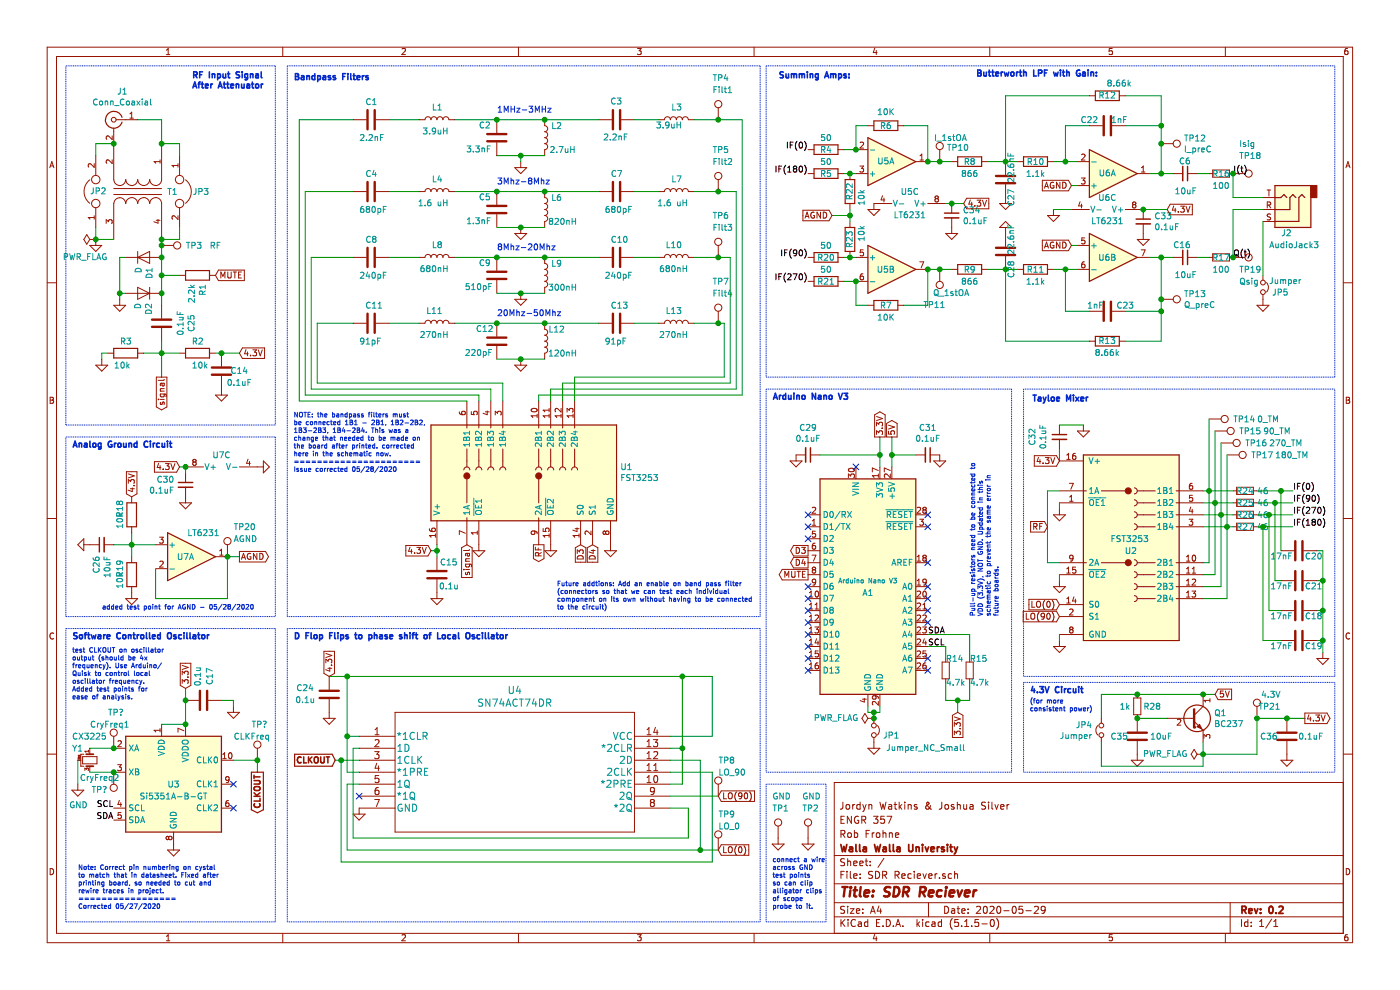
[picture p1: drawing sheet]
<svg xmlns="http://www.w3.org/2000/svg" width="297mm" height="210mm" viewBox="0 0 297 210" stroke-linecap="round" stroke-linejoin="round" font-family="sans-serif">
<path d="M0 0h297v209.9h-297z" fill-rule="evenodd" fill="#fff" stroke="#fff" stroke-width=".21"/>
<g fill="none" stroke="#981200" stroke-width=".21">
<path d="M10 10h276.9v190h-276.9zM12 12h273v186h-273zM35.3 11.6h.7M35.3 10.6l.4-.3v1.3M60 10v2M85.3 10.4l.5-.1 .2 .3-.8 1h.8M110 10v2M135.2 10.3h.8l-.4 .5 .4 .1v.6l-.2 .1-.6-.1M160 10v2M185.6 10.2l-.3 .9h.8M185.9 10.7v.9M210 10v2"/>
<path d="M236 10.3h-.7v.6l.6-.1 .1 .7-.2 .1-.5-.1M260 10v2M285.9 10.3h-.4l-.2 .3-.1 .7 .3 .3 .4-.1v-.7h-.4l-.3 .2M10.6 35.6l.4-1.3 .4 1.3M10.7 35.2h.6M139.7 25.4h1.2a.63 .63 0 0 1 .7-.6 .63 .63 0 0 1 .6 .6 .63 .63 0 0 1 .7-.6 .63 .63 0 0 1 .6 .6 .63 .63 0 0 1 .6-.6 .63 .63 0 0 1 .7 .6 .63 .63 0 0 1 .6-.6 .63 .63 0 0 1 .6 .6h1.3M285.5 35.6l.5-1.3 .4 1.3M285.6 35.2h.7M10 60h2M285 60h1.9M10.6 84.3h.5l.2 .2-.2 .4 .3 .2-.3 .5h-.5zM10.6 84.9h.5"/>
<path d="M285.6 84.3h.4l.3 .2-.3 .4 .3 .2-.2 .5h-.5zM285.6 84.9h.4M10 110h2M285 110h1.9M11.4 134.4a.58 .58 0 0 0-.8 .5 .58 .58 0 0 0 .8 .5M286.3 134.4a.58 .58 0 0 0-.8 .5 .58 .58 0 0 0 .8 .5M10 160h2M24.1 156.2v2.5M54.6 158.7v2.6M252.7 152.4h.6M253.3 153l1.9 1.9M255.2 154.9h.1"/>
<path d="M255.2 149.8l-1.9 1.9M285 160h1.9M24.1 163.8v2.5M178.4 176.9h.7l.1-.2-.1-.5-.7-.1v1.5M178.4 173.9h.5M178.8 176.9l.4 .7M178.8 170.2v1.2l-.5 .3M179.1 173.1h-.7v1.5h.7M179.5 170.8l.3-.1 .4 .1v.7l-.2 .2-.5-.2zM179.9 176.8l.2-.1 .4 .1v.7l-.2 .1-.4-.1zM180.6 173.1v1.5l-.8-1.5v1.5M180.9 170.7v1"/>
<path d="M181.3 176.7h.4l.3 .2-.1 .6-.2 .1h-.4M181.3 176.1v1.5M181.3 170.7l-.4 .2M182.1 173.2a.7 .7 0 0 0-.9 .7 .7 .7 0 0 0 .9 .7l.1-.6h-.3M182.5 170.2v1.5M182.5 170.7h-.5l-.2 .2v.6l.2 .2 .5-.1M182.8 173.9h.7l.1-.6-.2-.2h-.6v1.5M183 170.7l.4 1M183.2 173.9l.5 .7M183.4 171.7l-.4 .5M183.7 176.9h.5M183.7 170.7l-.3 1"/>
<path d="M184.3 170.8l.2-.1h.4l.1 1M184.3 170.7v1M184.5 176.1h-.8v1.5M185 176.7v.9M185.3 173.1h1l-.6 .6 .5 .2v.6l-.3 .1-.6-.1M185.5 176.7l-.5 .2M185.9 176.8l.3-.1 .4 .1v.7l-.2 .1-.5-.1zM186.7 170.2l.3 1.5 .3-1.1 .3 1.1 .4-1.5M187.3 176.1v1.5M187.3 176.8l.2-.1h.4l.1 .9M187.6 173.1h-.7l-.1 .8 .7-.1 .2 .2-.1 .5-.2 .1-.6-.1M188.2 173.1h1l-.7 1.5"/>
<path d="M188.5 170.7h.6l.1 1M188.7 176.8l.2-.1h.4v.9M188.7 176.7v.9M189.2 171l-.5 .1-.2 .2 .2 .4 .5-.1M189.7 170.7h.5M189.9 170.2v1.2l.3 .3M190 177.2l.7-.2-.1-.3h-.4l-.2 .2v.7h.6M190.7 170.2v1.5M190.9 171.1l.4 .6M191.3 170.7l-.6 .5M191.9 170.2v.1M191.9 170.7v1"/>
<path d="M192.7 170.8l.2-.1h.3l.1 1M192.7 170.7v1M194.5 170.7h-.3l-.3 .2 .1 .2 .5 .1v.4h-.6M197.4 170.9l-.3 .6a.41 .41 0 0 1-.6 .1 .41 .41 0 0 1 0-.7l.6-.5-.2-.2h-.2a1.38 1.38 0 0 0 .9 1.5M199.8 170.2l-.1 1.2-.5 .3M200.5 170.8l.2-.1 .5 .1v.7l-.3 .2-.4-.2zM202.4 170.7h-.4l-.2 .2 .1 .2 .5 .1v.4h-.6M203.1 170.8l.2-.1h.3l.1 1M203.1 170.2v1.5M204.4 170.7l.1 .9 .4 .1 .2-.2M205.1 170.7v1M205.8 170.7h.6v1"/>
<path d="M206.4 171l-.5 .1-.2 .2 .2 .4 .5-.1M209.1 170.2h-.6l-.3 .2 .1 .3 .7 .4v.4l-.2 .2-.6-.1M209.7 170.2v.1M209.7 170.7v1M210.4 170.2v1.2l.2 .3M211.1 170.7l.3 1 .4-1M212.3 171.2l.7-.2-.1-.3h-.4l-.2 .2 .1 .7h.5M213.6 170.7v1M214.1 170.7l-.5 .2M285 166h-108v32M10.6 184.2a.65 .65 0 0 1 .8 .7 .65 .65 0 0 1-.8 .6zM35.3 198.6l.4-.3v1.3"/>
<path d="M35.3 199.6h.7M60 198v2M85.3 198.4l.5-.1 .2 .3-.8 1h.8M110 198v2M135.2 198.3h.8l-.4 .4 .4 .2v.5l-.2 .2-.6-.2M160 198v2M177 194.5h108M177 191.5h108M177 187.5h108M177 181.5h108M178.4 185.5h.5M178.4 195v1.5"/>
<path d="M178.6 195.7l.6 .8M179.1 184.8h-.7v1.5M179.2 192.3l-.6-.1-.3 .3 .2 .4 .6 .3v.4l-.2 .1h-.6M179.2 182.2l-.6-.1-.3 .3 .2 .4 .6 .3v.4l-.2 .1h-.6M179.2 195l-.8 .9M179.7 184.8v.2M179.7 185.3v1M179.8 182.1v1.5M179.8 192.2v.2M179.8 192.8v.9M179.8 182.8l.2-.2 .4 .1 .1 .9M179.9 195v.2"/>
<path d="M179.9 195.5v1M180.4 192.8h.8l-.8 .9h.8M180.4 184.8v1.3l.2 .2M181.1 185.8l.7-.1v-.3l-.5-.1-.2 .2 .1 .8h.6M181.1 183.2l.7-.2v-.3l-.5-.1-.2 .3 .1 .7h.6M181.5 195.2a.59 .59 0 0 0-.8 0 .59 .59 0 0 0-.2 .7 .56 .56 0 0 0 .3 .6 .56 .56 0 0 0 .7-.1M181.7 193.3l.7-.2-.1-.3h-.4l-.2 .2 .1 .7h.5M182.1 195.6h.6v.9M182.4 183.2l.7-.2-.1-.3-.4-.1-.2 .3 .1 .7h.5M182.5 186.2v.1M182.5 185.4v.1M182.7 195.9l-.5 .1-.2 .2 .2 .3h.5"/>
<path d="M183 193.6v.1M183 192.8v.2M183.5 182.6h.6M183.7 182.1v1.3l.4 .2M184.1 195.6l-.4-.1-.3 .3 .1 .6 .2 .1h.4M184.1 195v1.5M184.6 183.5v.1M184.6 182.7v.2M184.7 193.7l.5-1.5 .5 1.5M184.8 193.3h.7M185.1 184.9l-.6-.1-.3 .3 .1 .3 .7 .4v.4l-.2 .1h-.6M185.6 198.2l-.3 .9h.8"/>
<path d="M185.7 184.8a.76 .76 0 0 1 .9 .8 .76 .76 0 0 1-.9 .7zM185.9 198.7v.9M185.9 195.8h.6M186.5 192.2l-.4 1.1h.9M186.7 195h-.8v1.5h.8M186.8 192.8v.9M187.2 185.6l.8-.1 .1-.2-.1-.3-.2-.2h-.6v1.5M187.3 196.4v.1M187.5 182.1l-1.2 1.9M187.6 185.6l.5 .7M188 195a.76 .76 0 0 1 .9 .8 .76 .76 0 0 1-.9 .7zM189.5 196.4v.1"/>
<path d="M189.9 185.6l.7-.1 .1-.2v-.3l-.3-.2h-.5v1.5M190 196.5l.5-1.5 .5 1.5M190.2 196.1h.7M190.2 185.6l.5 .7M191.3 185.8l.7-.1-.1-.3-.4-.1-.2 .2 .1 .8h.5M191.5 196.4v.1M193.3 185.4l-.4-.1-.3 .3 .1 .6 .2 .1h.4M193.9 184.8v.2M193.9 185.3v1M194.5 195v1.5M194.6 185.8l.7-.1-.1-.3-.4-.1-.2 .2 .1 .8h.5M194.7 196l.4 .5"/>
<path d="M195.1 195.5l-.6 .6M195.7 195v.2M195.7 195.5v1M195.8 185.3l.4 1 .3-1M197 191.5v3M197 185.8l.7-.1v-.3l-.5-.1-.2 .2 .1 .8h.6M197.1 195.6l-.4-.1-.3 .3v.6l.3 .1h.4M197.7 195.6h.6l.1 .9M198.4 195.9l-.7 .3 .2 .3h.5M198.4 185.3v1M198.8 185.3l-.4 .3M199.3 186.2v.1"/>
<path d="M199.7 195.6l-.4-.1-.3 .3 .1 .6 .2 .1h.4M199.7 195v1.5M200.4 192.2a.75 .75 0 0 1 .8 .8 .75 .75 0 0 1-.8 .7zM200.5 185.4l-.4-.1-.2 .2 .1 .3 .5 .1v.4h-.6M201.9 185.4l-.5-.1-.2 .3 .1 .7h.6M201.9 192.8h.6v.9M202 194.8a1.71 1.71 0 0 0 0 2.3M202.5 185.5l.2-.2 .4 .1v.9M202.5 184.8v1.5M202.5 193.1l-.5 .1-.2 .2 .2 .3h.5M203 192.8h.6M203.2 192.2v1.3l.4 .2"/>
<path d="M203.3 195h-.7l-.1 .8 .7-.1 .2 .2-.1 .5-.2 .1-.6-.1M204 196.4v.1M204 193.3l.7-.2v-.3h-.5l-.2 .2 .1 .7h.6M204.6 196.5h.9M204.6 195.5l.5-.5v1.5M205.4 193.6v.1M205.4 192.8v.2M206.1 196.4v.1M207.2 192.4l.5-.2 .3 .5-.9 1h.9M207.6 195h-.7l-.1 .8 .7-.1 .1 .7-.2 .1-.6-.1M208.3 196h1.1M208.7 192.4l.4-.2a.86 .86 0 0 1-.1 1.5l-.3-.1-.1-.4z"/>
<path d="M210 198v2M210 192.4l.6-.2 .3 .5-1 1h1M210.3 195.1l.1-.1a.8 .8 0 0 1 .6 .8 .8 .8 0 0 1-.6 .7 1 1 0 0 1-.1-1.4zM211.4 194.8a1.71 1.71 0 0 1 0 2.3M211.6 192.3l.2-.1a.8 .8 0 0 1 .5 .8 .8 .8 0 0 1-.5 .7 1 1 0 0 1-.2-1.4zM212.9 193.2h1.2M214.9 192.4l.2-.2a.8 .8 0 0 1 .5 .8 .8 .8 0 0 1-.5 .7l-.4-.5zM216.9 192.2h-.7l-.1 .8 .8-.1 .1 .2-.1 .5-.2 .1-.6-.1M217.6 193.2h1.2M219.4 192.4l.6-.2 .2 .2 .1 .3-.9 1h.9M221.7 192.9l-.3 .3h-.3l-.2-.3 .1-.6 .4-.1 .3 .2a1.13 1.13 0 0 1-.3 1.3h-.4M236 198.3h-.7v.6l.6-.1 .1 .6-.2 .2-.5-.2"/>
<path d="M260 198v2M261 191.5v6.5M263.4 195v1.5M264.7 195.6l-.4-.1-.3 .3 .1 .7h.6M264.7 195v1.5M265.4 196.4v.1M265.4 195.6v.2M267.2 196.5h.9M267.2 195.5l.4-.5v1.5M269.8 195l-1.3 1.9M270.2 196.5h.9M270.2 195.5l.4-.5v1.5"/>
<path d="M285.6 184.2a.65 .65 0 0 1 .7 .7 .65 .65 0 0 1-.7 .6zM285.9 198.3h-.4l-.2 .3-.1 .7 .3 .3 .4-.2v-.6l-.4-.1-.3 .3"/>
<circle cx="24.1" cy="155.4" r=".76"/>
<circle cx="54.6" cy="158" r=".76"/>
<circle cx="24.1" cy="167.1" r=".76"/>
</g>
<g fill="none" stroke="#981200" stroke-width=".38">
<path d="M178.4 179.1l.3 1.5 .3-1 .3 1 .4-1.5M180.2 179.7h.6l.1 .9M181.6 179.1v1.3l.2 .2M182.4 179.1v1.3l.2 .2M183.2 179.7h.5l.1 .9M185.5 179.1l.4 1.5 .3-1 .2 1 .4-1.5M187.4 179.7h.5l.1 .9M188.7 179.1v1.3l.2 .2M189.5 179.1v1.3l.2 .2M190.3 179.7h.6v.9M192.8 179.1v1.3l.3 .2h.3l.2-.2v-1.3M194.4 179.8l.2-.1h.3l.1 .9"/>
<path d="M194.4 179.7v.9M195.7 179.1v.2M195.7 179.7v.9M196.3 179.7l.3 .9 .4-.9M198.8 179.7v.9M199.3 179.7l-.5 .2M200.3 179.7h-.4l-.2 .2 .1 .2 .5 .1v.4h-.6M201 179.1v.2M201 179.7v.9M201.5 179.7h.5M201.7 179.1v1.3l.3 .2M202.4 179.7l.4 .9"/>
<path d="M203.1 179.7l-.3 .9M180.9 180l-.5 .1-.2 .2 .2 .3h.5M183.8 180l-.7 .3 .2 .3h.5M188 180l-.5 .1-.2 .2 .2 .3h.5M190.9 180l-.7 .3 .2 .3h.5M197.5 180.2l.7-.2-.1-.3h-.4l-.2 .2 .1 .7h.5M202.8 180.6l-.4 .5M263.5 193h.7l.1-.2v-.4l-.2-.2h-.6v1.5M263.8 193l.5 .7M264.9 193.3l.7-.2v-.3h-.5l-.2 .2 .1 .7h.6M266.1 192.8l.4 .9 .3-.9M267.4 193.6v.1"/>
<path d="M267.4 192.8v.2M269.3 192.4l.3-.2a.8 .8 0 0 1 .5 .8 .8 .8 0 0 1-.5 .7l-.4-.5zM270.7 193.6v.1M271.3 192.4l.6-.2 .3 .5-.9 1h.9"/>
</g>
<g fill="none" stroke="#981200" stroke-width=".51">
<path d="M253.3 150.5v3.8M178.7 188.2h1.1M179.2 188.2l-.2 2M180.4 188.8l-.2 1.4M180.5 188.2v.2M180.5 188.2l.1 .1-.1 .1M181.1 188.8h.7M181.5 188.2l-.3 1.7 .1 .2 .4 .1M182.6 188.2l-.2 1.7 .2 .3M183.4 189.5l1-.2-.1-.4h-.7l-.3 1 .3 .3 .6-.1M185.1 190v.2M185.3 188.9l.1 .1-.2 .1"/>
<path d="M185.3 188.9l-.1 .2M188.9 188.3l-.8-.1-.4 .3 .1 .5 .8 .4v.6a.91 .91 0 0 1-1.1 .1M189.8 188.2a1 1 0 0 1 1.1 .7 1 1 0 0 1-.6 1.2l-.8 .1zM191.6 189.2h.8l.3-.2a.52 .52 0 0 0-.2-.8h-.7l-.3 2M192.1 189.2l.6 1M195.2 189.2l.9-.1 .3-.3-.1-.4-.2-.2h-.8l-.3 2M195.7 189.2l.5 1M197 189.5l1-.2v-.4l-.6-.1-.3 .3v1h.7M199.8 188.9h-.8l-.2 .3-.1 .6 .4 .4 .6-.1M200.7 188.8l-.2 1.4M200.8 188.2l-.1 .2M201.4 189.5l1-.2v-.4l-.6-.1-.3 .3v1h.7"/>
<path d="M203.1 188.8l.4 1.4 .6-1.4M204.7 189.5l1-.2-.1-.4-.5-.1-.4 .3v1h.8M206.6 188.8l-.2 1.4M207.2 188.8l-.4 .1-.3 .3"/>
</g>
<g fill="none" stroke="#009596" stroke-width=".21">
<path d="M139.3 25.9h.8l-.4 .5 .4 .1-.1 .6h-.5l-.2-.1M140.7 27v.1M141.9 26.4l-.2 .3-.4-.1-.1-.2 .1-.4 .4-.1 .2 .2-.1 .9-.5 .1M142.5 26.3v.8l.5-.1M142.7 22.1v1.2h.6M143 26.3v.8M143.6 25.9v1.2M143.6 26.5h.8M143.6 22.1h.8l-.4 .5 .4 .1v.5l-.2 .1-.6-.1M144.4 25.9v1.2M20.1 153.1a.58 .58 0 0 0-.8 .5 .58 .58 0 0 0 .8 .6v-.1M20.7 153.4v.9"/>
<path d="M21 153.4l-.3 .2M21.3 153.4l.3 .9M21.6 154.3l-.3 .4M21.9 153.4l-.3 .9M22.4 153.6h.5M23 153h-.6v1.3M23 150.4h.7M23.4 150.4v1.3M23.5 153.4v.9M23.9 153.4l-.4 .2M24.2 151.1h.6l.1-.2-.1-.3-.6-.2v1.3M24.3 153.8l.5-.1v-.2l-.4-.1-.1 .2v.6h.5"/>
<path d="M25.4 150.5l.4-.1a.43 .43 0 0 1-.2 .8M25.6 151.6v.1M25.9 153.5l-.3-.1-.3 .2 .1 .6h.5M25.9 153.4v1.3M26.5 154.3h.7M26.5 153.3l.3-.3v1.3M50.6 155.7a.58 .58 0 0 0-.8 .4 .58 .58 0 0 0 .7 .6h.1M51.1 155.5v1.3h.7M52.2 155.5v1.3M52.4 156.1l.5 .7M52.9 155.5l-.7 .8M53.5 156.1h.4"/>
<path d="M53.5 153h.7M53.9 153v1.3M54.1 155.5h-.6v1.3M54.6 156v.8M54.7 153.6h.6l.1-.2-.1-.3-.6-.1v1.3M54.9 156l-.3 .2M55.3 156.4l.6-.1-.1-.3h-.4l-.1 .1v.6h.5M55.9 153.1l.4-.1a.43 .43 0 0 1-.2 .7v.1M56.1 154.1v.2M57 156h-.4l-.2 .2 .1 .5h.5M57 156v1.2M18 164.4a.58 .58 0 0 0-.8 .5 .58 .58 0 0 0 .7 .6l.1-.1"/>
<path d="M18.5 164.7v.9M18.9 164.7l-.4 .2M19.2 164.7l.3 .9M19.5 165.6l-.3 .4M19.6 166.8h.7M19.8 164.7l-.3 .9M19.9 166.8v1.3M20.3 164.9h.4M20.7 167.5l.6-.1 .1-.1v-.3l-.7-.2v1.3M20.9 164.3h-.6v1.3M21.4 164.7v.9M21.7 164.7l-.3 .2"/>
<path d="M21.9 166.9l.4-.1a.43 .43 0 0 1-.2 .8M22.1 165.1l.6-.1-.1-.2-.3-.1-.2 .2v.6h.5M22.1 168v.1M23.8 164.8l-.4-.1-.2 .2 .1 .6h.5M23.8 164.7v1.3M24.3 164.4l.5-.1 .2 .3-.7 1h.7"/>
</g>
<circle cx="254" cy="152.4" r="2.82" fill="none" stroke="#981200" stroke-width=".25"/>
<circle cx="253.3" cy="154.3" r=".25" fill="#981200"/>
<g fill="#981200" stroke="#981200" stroke-width=".21">
<path d="M254 154.2l.5-.6 .5 1.1z" fill-rule="evenodd"/>
<circle cx="114.3" cy="100.9" r=".63"/>
<circle cx="99" cy="100.9" r=".63"/>
<circle cx="239.4" cy="119.4" r=".63"/>
<circle cx="239.4" cy="104.1" r=".63"/>
</g>
<g fill="none" stroke="#981200" stroke-width=".21">
<path d="M19.1 38.1a3.1 3.1 0 0 0-.1 5M20 34.7v.8l-.9-.8-.4 .3 .1 .5M20.3 33v4.2M23.8 28.8v.8l-.9-.8-.4 .3 .2 .5M23.8 33.9v.8l-.9-.8-.4 .3 .2 .4M24.1 27.2l.1 10.9a1.26 1.26 0 0 0 1.2 1.3 1.26 1.26 0 0 0 1.3-1.3 1.27 1.27 0 0 0 1.2 1.2 1.27 1.27 0 0 0 1.3-1.2 1.27 1.27 0 0 0 1.3 1.2 1.27 1.27 0 0 0 1.2-1.2 1.27 1.27 0 0 0 1.3 1.2 1.27 1.27 0 0 0 1.3-1.2v-7.6M24.1 40h10.2M24.6 25.4h4.6M27.6 24.2l.3-.4v1.3M27.6 25.1h.7M34 33.9v.7M34 34.3h-1.3l.3 .3"/>
<path d="M37.8 35.1h-1.3l.3 .4M37.8 34.7v.8M38.1 33v4.2M39.4 38.1a3.1 3.1 0 0 1 0 5M74.9 25.4h2.8M79.7 25.4h2.8M88.9 25.4h1.3a.63 .63 0 0 1 .6-.6 .63 .63 0 0 1 .6 .6 .63 .63 0 0 1 .7-.6 .63 .63 0 0 1 .6 .6 .63 .63 0 0 1 .6-.6 .63 .63 0 0 1 .7 .6 .63 .63 0 0 1 .6-.6 .63 .63 0 0 1 .6 .6h1.3M105.4 25.4v2.8M105.4 30.2v2.8M109.2 35.6h2.5l-1.2 1.2zM110.5 34.3v1.3M115.6 25.4v1.3a.63 .63 0 0 1 .6 .6 .63 .63 0 0 1-.6 .6 .63 .63 0 0 1 .6 .7 .63 .63 0 0 1-.6 .6 .63 .63 0 0 1 .6 .6 .63 .63 0 0 1-.6 .7 .63 .63 0 0 1 .6 .6 .63 .63 0 0 1-.6 .6v1.3"/>
<path d="M127 25.4h2.8M131.8 25.4h2.8M152.4 22.9v2.5M152.4 38.1v2.5M171.4 36.8h1.3M171.4 31.7h1.3M177.8 36.8h1.2M177.8 31.7h1.2M180.3 36.8v1.3M181.6 36.8h2.5M181.6 31.7h2.5M182.4 35.2h.8l-.4 .5 .3 .1 .1 .5-.2 .2-.6-.1"/>
<path d="M182.5 30.3l.5-.2 .2 .4-.8 .9h.8M184.1 26.7h1.3M190.5 26.7h1.2M194.3 34.3h2.5M195.2 34h.7M195.2 33l.3-.3v1.3M199.4 31.7v2.6M201.9 34.3h1.3M208.2 34.3h1.3M213.3 34.3v2.8M213.3 39.1v4.1M215.9 34.3h1.2"/>
<path d="M221.1 38.2h5.6l.6 1.2-.6 1.1h-5.6zM221.6 39.9l.4-1.2 .4 1.2M221.7 39.6h.6M222.2 34.3h1.3M223.5 38.7a.59 .59 0 0 0-.7 .6 .59 .59 0 0 0 .7 .6l.1-.5h-.3M224.9 38.7v1.2l-.8-1.2v1.2M225.4 38.7a.64 .64 0 0 1 .8 .6 .64 .64 0 0 1-.8 .6zM228.6 34.3h2.5M228.6 39.4h2.5M229.4 37.8h.8l-.4 .4 .3 .2 .1 .4-.3 .2-.5-.1M229.5 32.8l.4-.1 .3 .3-.8 1h.8M231.1 26.7h2.8"/>
<path d="M231.1 20.3h1.3M235.9 26.7h2.8M237.5 20.3h1.2M241.3 36.8h2.5M242.1 36.5h.8M242.1 35.6l.4-.4v1.3M246.3 30.5h2.6M248.9 36.8h2M251.9 36.8h2.1M256.5 36.8h.8M257.3 36.1h3.5v1.5h-3.5zM260.8 36.8h3.3"/>
<path d="M18.4 49.8l.6 1-.6 1-.6-1zM19 52.1h2.6l-1.3 1.2zM19 50.8h1.3M20 46.1h-1.3l.4 .4M20 45.8v.7M20.3 50.8h.1M20.3 44.1v4.2M20.3 50.8v1.3M22.5 47.4v-.8l.5 .4 .1-.3 .5-.1 .2 .3-.1 .5M24.1 43.2v7.6M24.1 41.3h10.2M24.2 43.2a1.26 1.26 0 0 1 1.2-1.3 1.26 1.26 0 0 1 1.3 1.3"/>
<path d="M26.7 54.6h7.6M27.9 41.9a1.27 1.27 0 0 1 1.3 1.3 1.3 1.3 0 0 1 1.3-1.3M27.9 41.9a1.24 1.24 0 0 0-1.2 1.3M29.2 54.6l2.5-1.3v2.6zM29.2 53.3v2.6M30.5 41.9a1.27 1.27 0 0 1 1.2 1.3 1.3 1.3 0 0 1 1.3-1.3M33 41.9a1.27 1.27 0 0 1 1.3 1.3v7.6M33.1 46.7h.9M33.5 46.6v.7l-.9-.3M34.3 52.1h2.5M37.8 45.8v.8l-1-.8-.3 .2 .1 .5M38.1 58.4h1.3"/>
<path d="M38.1 44.1v4.2M44.4 58.4h1.3M46.3 57.3h5.5v2.2h-5.5l-.6-1.1zM46.9 59v-1.3l.4 .9 .4-.9v1.3M48.3 57.7v1l.3 .3h.2l.2-.3v-1M49.5 57.7h.7M49.8 57.7v1.3M50.6 58.3h.4M51.2 57.7h-.6v1.3h.6M74.9 54.6h2.8M74.9 40.6h2.8M79.7 54.6h2.8"/>
<path d="M79.7 40.6h2.8M88.9 54.6h1.3a.63 .63 0 0 1 .6-.6 .63 .63 0 0 1 .6 .6 .63 .63 0 0 1 .7-.6 .63 .63 0 0 1 .6 .6 .63 .63 0 0 1 .6-.6 .63 .63 0 0 1 .7 .6 .63 .63 0 0 1 .6-.6 .63 .63 0 0 1 .6 .6h1.3M88.9 40.6h1.3a.63 .63 0 0 1 .6-.6 .63 .63 0 0 1 .6 .6 .63 .63 0 0 1 .7-.6 .63 .63 0 0 1 .6 .6 .63 .63 0 0 1 .6-.6 .63 .63 0 0 1 .7 .6 .63 .63 0 0 1 .6-.6 .63 .63 0 0 1 .6 .6h1.3M105.4 40.6v2.8M105.4 45.5v2.8M105.4 54.6v2.8M105.4 59.4v2.8M109.2 49.5h2.5l-1.2 1.3zM110.5 48.3v1.2M115.6 54.6v1.3a.63 .63 0 0 1 .6 .6 .63 .63 0 0 1-.6 .6 .63 .63 0 0 1 .6 .7 .63 .63 0 0 1-.6 .6 .63 .63 0 0 1 .6 .6 .63 .63 0 0 1-.6 .7 .63 .63 0 0 1 .6 .6 .63 .63 0 0 1-.6 .7v1.2M115.6 40.6v1.3a.63 .63 0 0 1 .6 .6 .63 .63 0 0 1-.6 .7 .63 .63 0 0 1 .6 .6 .63 .63 0 0 1-.6 .6 .63 .63 0 0 1 .6 .7 .63 .63 0 0 1-.6 .6 .63 .63 0 0 1 .6 .6 .63 .63 0 0 1-.6 .7v1.3M127 54.6h2.8"/>
<path d="M127 40.6h2.8M131.8 54.6h2.8M131.8 40.6h2.8M139.7 54.6h1.2a.63 .63 0 0 1 .7-.6 .63 .63 0 0 1 .6 .6 .63 .63 0 0 1 .7-.6 .63 .63 0 0 1 .6 .6 .63 .63 0 0 1 .6-.6 .63 .63 0 0 1 .7 .6 .63 .63 0 0 1 .6-.6 .63 .63 0 0 1 .6 .6h1.3M139.7 40.6h1.2a.63 .63 0 0 1 .7-.6 .63 .63 0 0 1 .6 .6 .63 .63 0 0 1 .7-.6 .63 .63 0 0 1 .6 .6 .63 .63 0 0 1 .6-.6 .63 .63 0 0 1 .7 .6 .63 .63 0 0 1 .6-.6 .63 .63 0 0 1 .6 .6h1.3M152.4 52.1v2.5M170.3 44.6h5.6l.6 1.1-.6 1.1h-5.6zM170.8 46.3l.4-1.3 .4 1.3M170.9 45.9h.6M171.4 59.7h1.3M171.4 54.6h1.3M172.7 45.1a.59 .59 0 0 0-.7 .5 .59 .59 0 0 0 .7 .6l.1-.5h-.3"/>
<path d="M174.1 45v1.3l-.8-1.3v1.3M174.6 45a.64 .64 0 0 1 .8 .6 .64 .64 0 0 1-.8 .7zM177.8 59.7h1.2M177.8 54.6h1.2M180.3 43.2v1.2M180.3 47v1.3M180.3 53.3v1.3M181.6 59.7h2.5M181.6 54.6h2.5M183.1 58.1h-.2a.79 .79 0 0 0-.2 1.3l.4-.1 .1-.5-.2-.2h-.3l-.2 .2M183.1 53h-.6v.6l.5-.1 .2 .2v.3l-.2 .3-.5-.2M184.1 44.4h2.6l-1.3 1.3z"/>
<path d="M187.2 41.5l-.3 .9h.8M187.5 42v.8M189.2 43.2h-3.8v1.2M194.3 57.1h2.5M195.1 55.5h.9l-.6 1.3M196.8 43.2h3.8M198.6 42.1l-.3-.2 .3-.3h.2l.3 .2-.3 .3M198.6 42.1l-.3 .3v.2l.3 .2h.4l.1-.2v-.2l-.3-.3M198.6 42.1h.2M199.4 57.1v2.6M200.6 49.5h2.6l-1.3 1.3zM201.9 43.2v2"/>
<path d="M201.9 46.2v3.3M201.9 57.1h1.3M205.1 42.1h4.7v2.2h-4.7l-.7-1.1zM205.8 42.4l-.3 .9h.8M206.1 42.9v.8M206.8 43.6v.1M207.3 42.5h.8l-.5 .4 .4 .2v.5l-.2 .1-.5-.1M208.2 57.1h1.3M208.4 42.5l.5 1.2 .4-1.2M212.1 43.2h2.5l-1.3 1.2zM213.3 48.3v4M213.3 54.3v2.8"/>
<path d="M213.3 47l1.3 1.3h-2.5zM215.9 57.1h1.2M221.1 50.9h5.6l.6 1.2-.6 1.1h-5.6zM221.6 52.6l.4-1.2 .4 1.2M221.7 52.3h.6M222.2 57.1h1.3M222.2 45.7h2.6l-1.3 1.3zM223.5 44.4v1.3M223.5 51.4a.59 .59 0 0 0-.7 .6 .59 .59 0 0 0 .7 .6l.1-.5h-.3M224.9 51.4v1.2l-.8-1.2v1.2M225.4 51.4a.64 .64 0 0 1 .8 .6 .64 .64 0 0 1-.8 .6zM227.3 44.4h3.8"/>
<path d="M228.6 52.1h2.5M228.6 57.1h2.5M229.1 42.8l-.3 .9h.8M229.4 43.3v.8M230.1 55.5h-.3a.79 .79 0 0 0-.1 1.3h.4l.1-.5-.3-.3h-.2l-.2 .3M230.1 50.5h-.6v.6l.4-.2 .3 .3v.3l-.3 .2-.4-.1M238.7 44.4h3.8v2.1M240.5 43.4l-.3-.3 .3-.3h.2l.3 .3-.3 .3M240.5 43.4l-.3 .2v.3l.3 .2h.4l.1-.2v-.3l-.3-.2M240.5 43.4h.2M241.3 54.6h2.5M241.3 50.8h2.5l-1.3 1.3z"/>
<path d="M242.1 53h.8l-.5 1.3M242.5 47.5v3.3M248.2 43.3h4.7v2.3h-4.7l-.6-1.2zM248.9 54.6h2M249 43.7l-.3 .9h.8M249.3 44.2v.8M250 44.9v.1M250.5 43.7h.7l-.4 .5 .4 .1v.6l-.2 .1-.5-.1M251.6 43.7l.4 1.3 .5-1.3M251.9 54.6h2.1M256.5 54.6h.8M257.3 53.8h3.5v1.6h-3.5z"/>
<path d="M260.8 54.6h3.3M267.9 58.4v1M267.9 44.4h2.6M267.9 47h2.6M267.9 41.9h2.6M268.7 59.9a1.42 1.42 0 0 1 0 2.1M268.8 40.3h.8M268.8 43.5l.7-.1v-.4l-.7-.2v1.3M269.1 43.5l.5 .6M269.2 40.3v1.3M269.6 45.5l-.5-.1-.2 .1v.4l.5 .2 .2 .3-.3 .3-.5-.1M20.3 77.5h2.6l-1.3 1.2z"/>
<path d="M21.6 76.2v1.3M22.9 74.9h1.2M24.1 64.8h2.6l-1.3 1.2zM25.4 63.5v1.3M26.7 62.2h7.6M29.2 74.9h1.3M29.2 61l2.5 1.2-2.5 1.3zM31.7 61v2.5M33.2 80h2.2v6.3l-1.1 .7-1.1-.7zM34.3 64.8v2.8M34.3 69.6v2.8M38.1 74.9h1.3"/>
<path d="M44.4 74.9h1.3M47 74.9v2.8M47 79.7v4.1M51.4 73.8h4.7v2.2h-4.7l-.6-1.1zM52.2 74.2l-.3 .8h.8M52.5 74.6v.9M53.2 75.3v.2M53.6 74.2h.8l-.4 .5 .4 .1v.5l-.2 .2-.6-.2M54.8 74.2l.4 1.3 .4-1.3M74.9 68.6h2.8M79.7 68.6h2.8M88.9 68.6h1.3a.63 .63 0 0 1 .6-.7 .63 .63 0 0 1 .6 .7 .63 .63 0 0 1 .7-.7 .63 .63 0 0 1 .6 .7 .63 .63 0 0 1 .6-.7 .63 .63 0 0 1 .7 .7 .63 .63 0 0 1 .6-.7 .63 .63 0 0 1 .6 .7h1.3"/>
<path d="M105.4 68.6v2.8M105.4 73.4v2.8M109.2 77.5h2.5l-1.2 1.2zM109.2 63.5h2.5l-1.2 1.3zM110.5 62.2v1.3M110.5 76.2v1.3M115.6 68.6v1.2a.63 .63 0 0 1 .6 .7 .63 .63 0 0 1-.6 .6 .63 .63 0 0 1 .6 .6 .63 .63 0 0 1-.6 .7 .63 .63 0 0 1 .6 .6 .63 .63 0 0 1-.6 .6 .63 .63 0 0 1 .6 .7 .63 .63 0 0 1-.6 .6v1.3M127 68.6h2.8M131.8 68.6h2.8M139.7 68.6h1.2a.63 .63 0 0 1 .7-.7 .63 .63 0 0 1 .6 .7 .63 .63 0 0 1 .7-.7 .63 .63 0 0 1 .6 .7 .63 .63 0 0 1 .6-.7 .63 .63 0 0 1 .7 .7 .63 .63 0 0 1 .6-.7 .63 .63 0 0 1 .6 .7h1.3M152.4 66v2.6M184.1 64.8h1.3"/>
<path d="M190.5 64.8h1.2M231.1 72.4h1.3M231.1 66h2.8M235.9 66h2.8M237.5 72.4h1.2M246.3 63.5h2.6M266.7 64.8h2.5l-1.3 1.2zM267.9 62.5v2.3M32.8 97.9h4.7l.6 1.1-.6 1.2h-4.7zM33.6 84.7h.1M33.6 98.3l-.3 .9h.8M34 98.8v.8"/>
<path d="M34 83.6h1.1l.2 .2-.1 .3M34 84.7h.8M34 83h.8M34.1 83.6l-.1 .3 .2 .3 .6-.1v-.5M34.1 85.3l-.1 .3 .2 .2M34.2 85.8h.1M34.2 85.8l.4-.5 .2 .2v.3M34.3 81.3l.2 .6 .3-.1v-.5M34.6 99.5v.1M34.8 81.3h-.7v.5M34.8 82.4l-.7 .1v.5M34.8 80.5l-.1 .2h-1.1"/>
<path d="M35.1 98.3h.8l-.4 .5 .3 .1v.6l-.1 .1-.6-.1M36.2 98.3l.5 1.3 .4-1.3M39.4 99h3.8M41.1 98l-.2-.3 .2-.3h.3l.2 .3-.2 .3M41.1 98l-.2 .2v.3l.2 .2h.4l.1-.2v-.3l-.2-.2M41.1 98h.3M45.7 83.8h2.6l-1.3 1.3zM50.8 99h5.1M52.6 97.4l-.3 .9h.8M52.9 97.9v.8M55.9 97.8l1.2 1.2-1.2 1.3zM97.4 87.4l.2 .4 .4 .2 .7-.2v-.4l-.2-.2-.5 .2-.1 .3 .3 .3"/>
<path d="M98.4 99.7a.63 .63 0 0 1 .6-.7 .63 .63 0 0 1 .7 .7M99 85.1v5.7M99 95.2v3.8M100 87.3v.6l.6 .1-.1-.5 .2-.3h.3l.3 .3-.2 .5M100.9 99.7a.63 .63 0 0 1 .7-.7 .63 .63 0 0 1 .6 .7M101.6 85.1v5.7M101.6 95.2v3.8M103 87.4h.8M103.4 87.2v.8l-.9-.3M103.5 99.7a.63 .63 0 0 1 .6-.7 .63 .63 0 0 1 .7 .7M104.1 85.1v5.7M104.1 95.2v3.8"/>
<path d="M105.1 88v-.8l.4 .5 .2-.4 .4-.1 .2 .3-.1 .5M106 99.7a.63 .63 0 0 1 .7-.7 .63 .63 0 0 1 .6 .7M106.7 85.1v5.7M106.7 95.2v3.8M112.8 86.8a.61 .61 0 0 1 .7-.2 .61 .61 0 0 1 .4 .6 .76 .76 0 0 1-1.2-.3zM113.6 99.7a.63 .63 0 0 1 .7-.7 .63 .63 0 0 1 .6 .7M114 87.8v.8M114 88.2h-1.3l.3 .4M114.3 85.1v5.7M114.3 95.2v3.8M116.2 99.7a.63 .63 0 0 1 .6-.7 .63 .63 0 0 1 .7 .7M116.5 88.2h-1.3l.4 .4"/>
<path d="M116.5 86.6v.8M116.5 87.8v.8M116.5 87h-1.3l.4 .4M116.8 85.1v5.7M116.8 95.2v3.8M118.7 99.7a.63 .63 0 0 1 .7-.7 .63 .63 0 0 1 .6 .7M119 88.2h-1.2l.3 .4M119 86.6v.8l-.9-.8-.3 .3 .1 .5M119 87.8v.8M119.4 85.1v5.7M119.4 95.2v3.8M120.3 87.4v-.8l.5 .5 .1-.4 .4-.1 .3 .3-.2 .5"/>
<path d="M121.3 99.7a.63 .63 0 0 1 .6-.7 .63 .63 0 0 1 .6 .7M121.6 88.2h-1.3l.4 .4M121.6 87.8v.8M121.9 85.1v5.7M121.9 95.2v3.8M167.6 97.8h2.6l-1.3 1.2zM170.9 96.5h-2v1.3M171.9 96.5h2.1M180.1 99.5a.61 .61 0 0 1 .7-.2 .61 .61 0 0 1 .4 .6 .76 .76 0 0 1-1.2-.3zM181.6 99v2.6M185.5 88l1.2-.6 1.1 .6v4.7h-2.3zM185.9 92.2v-.8l.5 .4 .2-.3 .4-.1 .2 .2-.1 .6"/>
<path d="M185.9 90.4v-.8l.5 .4 .2-.4h.5l.1 .2-.1 .6M185.9 88.4l1.3 .4-1.3 .4M186.3 99.8l-1.2-.5v.8M186.7 99v2.6M187.1 90.8h.1M188.1 89.8l1.1-.6 1.1 .6v2.9h-2.2zM188.5 91.5v.6h.6l-.1-.5 .2-.2h.3l.3 .2-.2 .5M188.5 90.2l1.3 .4-1.3 .4M188.9 99.8l-1.3-.5v.8M189.2 99v2.6M194.3 96.5h2M197.3 96.5h2.1v1.3"/>
<path d="M198.1 97.8h2.5l-1.2 1.2zM219.4 96.7h4.7l.7 1.1-.7 1.1h-4.7zM220.3 97l-.3 .9h.8M220.6 97.5v.8M221.3 98.2v.1M221.8 97.1h.7l-.4 .4 .4 .2v.5l-.2 .1-.5-.1M222.9 97.1l.4 1.2 .5-1.2M224.8 97.8h5M224.8 90.2v2M224.8 93.2v2M226.3 97.4h.7M226.3 96.5l.4-.3v1.2"/>
<path d="M228.1 96.2l-.4 .1-.2 .4 .1 .6 .5 .1 .2-.2-.2-.5h-.3l-.3 .2M228.6 91.4h2.5l-1.3 1.3zM229.8 90.2v1.2M256.5 88.9h2.5M257.8 91.4h2.5M259 94h2.6M260.3 96.5h2.5M17.8 115.6h3.3M17.8 114.3v2.5l-1.3-1.2zM22.1 115.6h2M26.8 100.1h2.3v4.7l-1.2 .6-1.1-.6zM27.2 102.5v-.8l.5 .5 .1-.4h.6l.1 .2-.1 .5"/>
<path d="M27.2 100.5l1.3 .4-1.3 .5M27.7 103.7h.8M27.9 105.4v1.3M27.9 111.7v1.3M27.9 118.1v1.3M28.1 103.5v.8l-.9-.3M28.4 103h.1M33 115.6h2.6M33.9 114h.7l-.4 .4 .4 .2v.4l-.2 .2-.5-.1M33.9 119.2l.5-.2 .2 .4-.7 .9h.7M38.1 106.7h2.5l-1.2 1.2zM39.4 100.3v2"/>
<path d="M39.4 103.4v3.3M46.6 116.8l.4-.3v1.3M46.6 117.8h.7M48.3 115.6v2.5h-2.6M50.8 117h5.5l.7 1.1-.7 1.1h-5.5zM51.2 118.6l.5-1.2 .4 1.2M51.4 118.3h.6M53.2 117.5a.59 .59 0 0 0-.8 .5 .59 .59 0 0 0 .8 .6v-.5h-.2M54.5 117.4v1.2l-.7-1.2v1.2M55.1 117.4a.64 .64 0 0 1 .7 .6 .64 .64 0 0 1-.7 .6zM86.1 115.7h4.7l.6 1.1-.6 1.1h-4.7zM87 116.1l-.3 .8h.8"/>
<path d="M87.3 116.5v.9M87.9 117.3v.1M88.4 116.1h.8l-.4 .5 .4 .1v.6l-.2 .1-.6-.1M89.6 116.1l.4 1.3 .4-1.3M91.1 112.1l.1 .5 .5 .2 .5-.1 .1-.6-.2-.1-.4 .1-.1 .4 .2 .3M92.4 113.6h-1.3l.4 .4M92.4 113.2v.8M92.7 110.5v5.1M92.7 118.1v2.8M97.9 116.2l1.1-.6 1.2 .6v6.3h-2.3zM98.7 113.1l-1.3-.5v.8M98.8 119.7h1.1l.1 .2v.3"/>
<path d="M98.8 119.1h.8M98.8 119.7v.3l.2 .3 .6-.2v-.4M99 100.9v5.8M99 109.8v5.8M99.1 117.4l.2 .6 .3-.1v-.5M99.6 118.5l-.8 .1 .1 .5M99.6 116.6l-.2 .2h-1.1M99.6 117.4h-.8v.5M100.3 116.8h2.6l-1.3 1.3zM101.3 112.6v.8M101.3 113h-1.3l.3 .4M101.6 110.5v6.3"/>
<path d="M113.2 115.6h2.2v2.9l-1.1 .6-1.1-.6zM113.2 112.6l.3 .3-.1 .3-.2 .2-.4-.1-.1-.4 .2-.3 .9 .2 .2 .4M113.6 116.1v.5h1.2M114.2 116.2v.4M114.2 117.9l-.1-.6h-.4l-.1 .6h1.2M114.3 100.9v5.8M114.3 109.8v5.8M114.8 117.2l-.6 .4M115.2 112.1v.6l.6 .1-.1-.5 .3-.3h.3l.2 .3-.1 .5M115.6 116.8h2.5l-1.3 1.3zM116.5 113.2v.8M116.5 113.6h-1.3l.4 .4"/>
<path d="M116.8 110.5v6.3M122 112.1h.8M122.1 116.2l1.1-.6 1.1 .6v3.1h-2.2zM122.4 112v.8l-.9-.3M122.5 117.4v-.8l.4 .5 .2-.4h.5l.1 .2-.1 .5M122.6 118a.67 .67 0 0 1 .8-.1 .67 .67 0 0 1 .3 .7h-1.2zM122.8 113.2v.8M122.8 113.6h-1.2l.3 .4M123.2 110.5v5.1M124.6 116.2l1.1-.6 1.1 .6v3.1h-2.2zM125.2 118a.67 .67 0 0 1 .7-.1 .67 .67 0 0 1 .4 .7h-1.3zM125.4 112.6v.8l-.9-.8-.4 .3 .1 .5"/>
<path d="M125.4 116.8h.9M125.7 110.5v5.1M125.8 116.6v.8l-.9-.3M128.2 116.8h2.6l-1.3 1.3zM128.5 112.9l-.3-.3-.3 .3v.2l.3 .3 .3-.3M128.5 112.9l.2-.3h.3l.2 .3-.1 .3-.1 .2h-.3l-.2-.3M128.5 112.9v.2M129.5 110.5v6.3M168.3 115.7h3.1v2.2h-3.1l-.6-1.1zM168.3 118.2h3.1v2.3h-3.1l-.6-1.1zM168.9 116.1a.64 .64 0 0 1 .7 .6 .64 .64 0 0 1-.7 .7zM168.9 118.6a.64 .64 0 0 1 .7 .7 .64 .64 0 0 1-.7 .6z"/>
<path d="M170.1 116.1h.7l-.4 .5 .4 .1v.6l-.2 .1-.5-.1M170.4 118.6l-.3 .9h.8M170.7 119.1v.8M171.4 109.2h2.6M171.4 111.7h2.6M171.4 116.8h2.6M171.4 119.4h2.6M171.4 114.3h2.6M172.3 117.8h.8l-.5 1.2M172.3 111.4h.7M172.3 110.5l.4-.4v1.3M172.3 107.7l.5-.1 .2 .4-.7 .9h.7"/>
<path d="M172.9 115.2h-.2a.79 .79 0 0 0-.1 1.3l.3-.1 .1-.4-.2-.3h-.2l-.3 .3M173 112.7h-.6l-.1 .6 .5-.1 .2 .2v.3l-.2 .3-.5-.2M180 101.3v-.8l.5 .5 .1-.4h.5l.2 .2-.2 .5M186.3 100.5v.8M186.3 100.9h-1.2l.3 .4M188.9 100.5v.8l-.9-.8-.4 .3 .1 .5M194.3 109.2h2.5M194.3 111.7h2.5M194.3 119.4h2.5M194.6 119h.7M194.6 118.1l.3-.3v1.2M194.6 107.7l.4-.1 .3 .4-.8 .9h.8"/>
<path d="M195.1 110.1h.8l-.4 .5 .3 .2 .1 .4-.2 .2-.6-.1M196 118.3l-.2-.2 .2-.3h.3l.2 .2-.2 .3M196 118.3l-.2 .2v.4l.2 .1h.4l.1-.2v-.3l-.2-.2M196 108.2l-.2-.3 .2-.3h.3l.2 .3-.2 .3M196 108.2l-.2 .2v.3l.2 .2 .4-.1 .1-.2v-.2l-.2-.2M196 118.3h.3M196 108.2h.3M218.6 110.6h3l.6 1.1-.6 1.2h-3zM219.3 111.7l.7-.1v-.4l-.7-.2v1.3M219.6 111.7l.4 .6M220.6 111.6h.4M221.1 111h-.5v1.3"/>
<path d="M223.5 109.2h2.5l-1.2 1.3zM224.8 106.7h5M224.8 104.1h5.7M224.8 119.4h5.7M224.8 107.9v1.3M226.9 102.5h.8l-.5 1.3M226.9 106.3h.7M226.9 105.4l.4-.3v1.2M227.6 118.3l-.2 .2h-.4l-.1-.2 .1-.4 .4-.1 .2 .2-.1 .9-.5 .1M233.6 104.1h5.8M233.6 119.4h5.8M240.6 118.7a.63 .63 0 0 1 .7 .7 .63 .63 0 0 1-.7 .6"/>
<path d="M240.6 111.1a.63 .63 0 0 1 .7 .6 .63 .63 0 0 1-.7 .7M240.6 108.6a.63 .63 0 0 1 .7 .6 .63 .63 0 0 1-.7 .6M240.6 106a.63 .63 0 0 1 .7 .7 .63 .63 0 0 1-.7 .6M240.6 103.5a.63 .63 0 0 1 .7 .6 .63 .63 0 0 1-.7 .7M241.3 106.7h3.8M241.3 104.1h3.8M241.3 109.2h3.8M241.3 111.7h3.8M241.3 119.4h3.8M249.5 106.7h5.7M249.5 104.1h5.7M249.5 109.2h5.7"/>
<path d="M249.5 111.7h5.7M249.5 119.4h5.7M251.7 119h.7M251.7 118.1l.4-.3v1.2M252.3 110.1h.7l-.4 .5 .4 .2v.4l-.2 .2-.5-.1M252.6 107.6l-.3 .8h.8M252.9 108v.9M252.9 102.5h-.2a.79 .79 0 0 0-.1 1.3l.3-.1 .1-.4-.2-.3h-.2l-.3 .3M253 105.1h-.6l-.1 .6 .5-.2 .2 .3v.3l-.2 .2-.5-.1M253 117.9l.2-.1a.67 .67 0 0 1 .5 .6 .67 .67 0 0 1-.5 .6l-.3-.5zM261.6 106.7h.7M261.6 104.1h.7"/>
<path d="M261.6 109.2h.7M261.6 111.7h.7M262.3 103.4h3.6v1.5h-3.6zM262.3 105.9h3.6v1.5h-3.6zM262.3 108.4h3.6v1.6h-3.6zM262.3 111h3.6v1.5h-3.6zM265.9 106.7h.8M265.9 104.1h.8M265.9 109.2h.8M265.9 111.7h.8M271.7 116.8h2.8M276.6 116.8h2.8"/>
<path d="M26.7 127h2.5l-1.3 1.2zM27.9 124.4v2.6M33 120.6h2.6M68.7 138.2h2.3v4.7l-1.2 .6-1.1-.6zM69.1 138.6l1.3 .4-1.3 .5M91.4 127h2.6l-1.3 1.2zM92.7 122.9v4.1M98.3 120.8h.2M98.8 120.8h.8M98.8 121.4v.3l.1 .2 .2-.1 .1-.4h.4v.5M165.9 120.8h5.5v2.2h-5.5l-.6-1.1zM166.5 122.5v-1.3l.4 .9 .4-.9v1.3"/>
<path d="M167.9 121.2v1l.3 .3 .4-.1 .1-.2v-1M169.1 121.2h.7M169.4 121.2v1.3M170.2 121.8h.5M170.8 121.2h-.6v1.3h.6M171.4 127h2.6M171.4 139.7h2.6M171.4 129.5h2.6M171.4 132.1h2.6M171.4 134.6h2.6M171.4 137.1h2.6M171.4 124.4h2.6"/>
<path d="M171.4 121.9h2.6M171.7 126.6h.7M171.7 125.7l.4-.3v1.2M171.7 128.3l.4-.4v1.3M171.7 130.8l.4-.3v1.2M171.7 133.4l.4-.4v1.3M171.7 135.9l.4-.4v1.3M171.7 138.4l.4-.3v1.2M171.7 129.2h.7M171.7 131.7h.7M171.7 134.3h.7M171.7 136.8h.7"/>
<path d="M171.7 139.3h.7M172.6 120.9l-.3-.3 .3-.3h.2l.2 .3-.2 .3M172.6 120.9l-.3 .2v.2l.3 .3 .3-.1 .1-.2v-.2l-.2-.2M172.6 120.9h.2M172.9 133h.8l-.5 .5 .4 .1 .1 .4-.3 .3-.5-.2M172.9 130.6l.5-.1 .3 .3-.8 .9h.8M172.9 129.2h.8M172.9 128.3l.4-.4v1.3M173 125.5l.2-.1a.67 .67 0 0 1 .5 .6 .67 .67 0 0 1-.5 .6l-.3-.4zM173 123.4l-.2 .2h-.4l-.1-.2 .1-.4 .4-.2 .2 .3-.1 .9-.5 .1M173.2 135.5l-.3 .9h.8M173.5 136v.8"/>
<path d="M173.6 138.1h-.6l-.1 .6 .5-.1 .3 .2v.3l-.3 .2-.5-.1M194.3 127h2.5M194.3 139.7h2.5M194.3 129.5h2.5M194.3 132.1h2.5M194.3 134.6h2.5M194.3 137.1h2.5M194.3 124.4h2.5M194.6 125.5l.4-.1 .3 .3-.8 .9h.8M194.6 128l.4-.1 .3 .4-.8 .9h.8M194.6 130.6l.4-.1 .3 .3-.8 .9h.8M194.6 133.1l.4-.1 .3 .4-.8 .9h.8"/>
<path d="M194.6 135.7l.4-.2 .3 .4-.8 .9h.8M194.6 138.2l.4-.1 .3 .3-.8 .9h.8M194.6 123.2l.3-.4v1.3M194.6 124.1h.7M195.7 133h.8l-.4 .5 .3 .1 .1 .4-.2 .3-.6-.2M195.8 129.2h.7M195.8 130.6l.5-.1 .2 .3-.8 .9h.8M195.8 128.3l.3-.4v1.3M195.9 125.5l.2-.1a.67 .67 0 0 1 .4 .6 .67 .67 0 0 1-.4 .6l-.3-.4zM196.1 135.5l-.3 .9h.8M196.4 136v.8M196.4 138.1h-.6v.6l.5-.1 .2 .2v.3l-.2 .2-.5-.1"/>
<path d="M196.5 123.4l-.2 .2h-.4l-.1-.6 .5-.2 .2 .3-.1 .7-.1 .3h-.4M200.6 139.7v.7M205.7 139.7v.7M217.1 129.7h7l.7 1.1-.7 1.1h-7zM217.7 130.1v1.2h.6M218.3 127.1h5.8l.7 1.1-.7 1.2h-5.8zM218.7 130.3l.3-.2a.44 .44 0 0 1 .5 .4v.7l-.5 .1-.3-.1zM218.9 127.5v1.3h.6M220 127.7l.2-.2a.45 .45 0 0 1 .5 .5l-.1 .8h-.5a.92 .92 0 0 1-.1-1.1zM220.4 129.9a1.47 1.47 0 0 0 0 1.9M221.6 130.6l-.2 .3-.4-.1-.2-.2 .1-.4 .5-.1 .2 .2-.1 .7-.1 .3h-.4M221.6 127.4a1.47 1.47 0 0 0 0 1.9"/>
<path d="M222.2 130.2l.2-.1a.67 .67 0 0 1 .4 .6 .67 .67 0 0 1-.4 .6l-.3-.4zM222.2 127.7l.2-.2a.67 .67 0 0 1 .4 .7 .67 .67 0 0 1-.4 .6l-.3-.5zM223.2 129.9a1.4 1.4 0 0 1 0 1.9M223.2 127.4a1.4 1.4 0 0 1 0 1.9M223.5 137.1h2.5l-1.2 1.3zM223.5 124.4h2.5l-1.2 1.3zM224.8 134.6h5M224.8 121.9h5M224.8 123.2v1.2M224.8 135.9v1.2M224.8 128.2h5M224.8 130.8h5"/>
<path d="M226.3 120.7l.4-.4v1.3M226.3 127.9h.7M226.3 121.6h.7M226.3 127l.4-.4v1.3M226.9 129.3l.5-.1 .2 .3-.7 1h.7M226.9 133.3l.3-.3h.2l.2 .3M226.9 133.3l.3 .3M226.9 133.3h.1M227.2 133.6l-.3 .2v.2l.3 .3 .3-.1 .1-.2v-.2l-.2-.2M227.2 133.6h.2M227.6 133.3h.1M227.6 133.3l-.2 .3"/>
<path d="M227.8 126.6l-.3 .9h.8M228.1 127.1v.8M228.2 120.3h-.6l-.1 .6 .5-.1 .3 .2v.3l-.3 .3-.5-.2M240.6 126.3a.63 .63 0 0 1 .7 .7 .63 .63 0 0 1-.7 .6M240.6 123.8a.63 .63 0 0 1 .7 .6 .63 .63 0 0 1-.7 .7M240.6 121.3a.63 .63 0 0 1 .7 .6 .63 .63 0 0 1-.7 .6M241.3 127h3.8M241.3 124.4h3.8M241.3 121.9h3.8M249.5 127h5.7M249.5 124.4h5.7M249.5 121.9h5.7"/>
<path d="M251.7 126.6h.7M251.7 124.1h.7M251.7 121.6h.7M251.7 120.7l.4-.4v1.3M251.7 123.2l.4-.4v1.3M251.7 125.7l.4-.3v1.2M252.9 125.4h.8l-.5 .5 .4 .1 .1 .4-.3 .2-.5-.1M252.9 123l.5-.2 .3 .4-.8 .9h.8M252.9 121.6h.8M252.9 120.7l.4-.4v1.3M271.7 123.2h2.8M271.7 129.5h2.8"/>
<path d="M271.7 135.9h2.8M276.6 123.2h2.8M276.6 129.5h2.8M276.6 135.9h2.8M279.4 139.7h2.5l-1.3 1.2zM280.6 138.4v1.3M17.8 160h-.7v2.5h.7M18.8 159.1v.5M18.8 159.4h-.8l.2 .2M19 158.7v1.3M24.1 158.7h2.6M25 157.3l.5-.2 .3 .4-.8 .9h.8"/>
<path d="M34 154.5v.8M34 154.9h-1.3l.3 .4M34.3 153.6v2.6M38.2 140.7h2.3v4.7l-1.1 .6-1.2-.6zM38.7 143.2v-.8l.4 .4 .2-.4h.5l.1 .2-.1 .6M38.7 145v-.8l.4 .4 .2-.4h.4l.2 .2-.1 .6M38.7 141.2l1.2 .4-1.2 .4M39 155l-1.2-.5v.8M39.4 148.6h2.8M39.4 153.6v2.6M39.8 143.6h.1M44.2 148.6h2.8"/>
<path d="M48.3 151.1h2.5l-1.3 1.3zM48.6 159.8l.2-.1a.67 .67 0 0 1 .4 .6 .67 .67 0 0 1-.4 .6l-.3-.4zM49.5 149.8v1.3M68.6 152.4h2.5l-1.3 1.2zM69.1 140.6v-.8l.5 .5 .1-.4h.6l.1 .2-.1 .5M69.6 141.8h.8M69.8 143.5v2.8M69.8 148.3v4.1M70 141.6v.8l-.9-.3M70.3 141.1h.1M76.2 156.2h7.6M76.2 158.7h7.6"/>
<path d="M79.5 159.4h.9l-.5 .6 .5 .1v.7l-.3 .1-.6-.1M79.6 155.9h.8M79.6 154.8l.4-.4v1.5M79.6 157l.5-.1 .3 .1v.3l-.9 1.1h.9M83.8 151.1h50.8v25.4h-50.8zM134.6 156.2h7.6M134.6 158.7h7.6M137.3 155.9h.8M137.3 158.4h.8M137.3 154.8l.4-.4v1.5M137.3 157.3l.4-.4v1.5M137.3 159.9l.4-.5v1.5"/>
<path d="M138.6 156.9h.9l-.5 .6 .5 .1v.6l-.3 .2-.6-.2M138.7 159.6l.5-.2 .3 .2v.3l-.9 1h.9M139 154.3l-.3 1h.9M139.4 154.8v1.1M171.4 142.2h2.6M171.7 141l.4-.4v1.3M171.7 141.9h.7M173.5 140.6l-.4 .1-.2 .5 .1 .6h.5l.2-.1-.2-.5-.3-.1-.3 .3M183 148.3h.8M183.4 148.1v.8l-.9-.3M183.5 151.4l.6 1-.6 1-.6-1zM184.1 152.4h1.3"/>
<path d="M184.1 158.7h2.6l-1.3 1.3zM184.1 147.3v2.5M185.4 152.4h.1M185.4 152.4v1M185.4 156.4v2.3M185.6 147.6l.2 .2v.4l-.6 .1-.1-.5 .2-.2 .7 .1 .3 .1v.4M186.1 153.9a1.42 1.42 0 0 1 0 2M186.3 148.8v.8l-.9-.8-.3 .2 .1 .5M186.7 147.3v2.5M194.3 142.2h2.5M194.6 140.7l.4-.1 .3 .4-.8 .9h.8M196.4 140.6l-.4 .1-.2 .5v.6h.6l.1-.1-.1-.5-.4-.1-.2 .3"/>
<path d="M199.9 140.4h1.5v3.6h-1.5zM200.6 144v.8M202 151.7l1.2-.6 1.1 .6v4.7h-2.3zM202.5 154.1v-.8l.4 .4 .2-.4h.5l.1 .2-.1 .6M202.5 155.9v-.8l.4 .4 .2-.3 .4-.1 .2 .2-.1 .6M202.5 152.1l1.2 .4-1.2 .4M203.6 154.6h.1M204.9 140.4h1.6v3.6h-1.6zM205.7 144v.8M232.9 153.9a1.42 1.42 0 0 0 0 2M233.6 152.4v1M233.6 156.4v1.1"/>
<path d="M240.5 148.1h1.5v3.5h-1.5zM241.3 147.3v.8M241.3 151.6v3.6M241.3 157.2v4.1M247.6 152.4h5.1M249.8 152.7l.5-.1 .2 .3-.8 .9h.8M253.3 159l.7 1-.7 1-.6-1zM254 160h1.2M255.2 160h.1M255.2 147.3v2.5M255.2 154.9v2.6M255.4 156.6v-.8l.5 .4 .1-.3 .4-.1 .3 .3-.2 .5"/>
<path d="M256.7 148.2v.7M256.7 148.6h-1.3l.4 .3M258.4 146.2h2.9v2.2h-2.9l-.6-1.1zM259.5 146.6h-.6v.6l.4-.1 .3 .2v.3l-.3 .3-.4-.2M260 146.6l.4 1.3 .4-1.3M266.7 149.8v2.6M273 152.4v2.8M273 157.2v4.1M276.8 151.3h4.7l.6 1.1-.6 1.1h-4.7zM277.7 151.6l-.3 .9h.8M278 152.1v.8M278.6 152.8v.1"/>
<path d="M279.1 151.7h.8l-.4 .4 .4 .2v.5l-.2 .1-.6-.1M280.3 151.7l.4 1.2 .4-1.2M15.2 167.6h2.6l-1.3 1.3zM16.5 161.3h.6M16.5 166.3v1.3M16.6 160.3h.1M16.6 160.3l.3-.1 .1 .3-.4 .5h.4M16.8 160.2l-.2 .5h.5M16.9 160.5v.5M17.5 160.5h3.1v1.5h-3.1zM18 163.4v-.5l.3 .3 .1-.2h.3v.4M19 162.5v1.3"/>
<path d="M24.1 163.8h2.6M24.1 171.4h2.6M24.1 174h2.6M25 162.2h.8l-.5 .5 .4 .1 .1 .4-.3 .3-.5-.2M25.3 169.8l-.3 .9h.8M25.6 170.3v.8M25.7 172.4h-.6l-.1 .6 .5-.2 .3 .3v.3l-.3 .2-.5-.1M35.8 177.6l-.3-.2-.3 .2v.3l.3 .2 .3-.2M35.8 177.6l.2-.2h.3l.2 .2-.1 .4-.1 .1h-.3l-.2-.2M35.8 177.6v.3M36.8 176.5v3.8M47 161.3h2.5"/>
<path d="M47 166.3h2.5M47 171.4h2.5M47.3 160.9h.7M47.3 160l.3-.3v1.2M48.5 169.8h-.2a.79 .79 0 0 0-.2 1.3l.4-.1 .1-.4-.2-.3h-.3l-.2 .3M48.6 165.3l-.2 .2h-.4l-.1-.2v-.4l.5-.2 .2 .3-.2 .9-.4 .1M74.9 172.7h2.6l-1.3 1.3zM76.2 161.3h7.6M76.2 163.8h7.6M76.2 166.3h7.6M76.2 168.9h7.6M79.5 169.6h1l-.7 1.5"/>
<path d="M79.9 161.9l-.3 1.1h.9M80.3 167.1h-.5a1.01 1.01 0 0 0 0 1.5l.6-.2v-.6l-.6-.2-.2 .3M80.3 162.5v1M80.4 164.5h-.8v.7l.2-.1h.5l.1 .8-.3 .1-.5-.1M83.8 171.4h-7.6v1.3M134.6 161.3h7.6M134.6 163.8h7.6M134.6 166.3h7.6M134.6 168.9h7.6M134.6 171.4h7.6M137.3 160.9h.8M137.3 166h.8"/>
<path d="M137.3 162.4l.4-.4v1.5M137.3 164.9l.4-.4v1.5M137.3 163.5h.8M138.3 170.2l-.3-.3 .3-.3 .5 .1v.4l-.3 .1M138.3 170.2l-.3 .3v.4l.3 .2 .4-.1 .1-.2v-.4l-.3-.2M138.3 170.2h.2M138.7 163.5h.8M138.7 162.4l.4-.4v1.5M138.8 164.6l.2-.1a.81 .81 0 0 1 .5 .8 .81 .81 0 0 1-.5 .7l-.2-.1-.1-.5zM138.8 167.7l-.3 .3-.4-.1-.1-.2v-.5l.3-.1h.2l.3 .2a1 1 0 0 1-.3 1.2l-.4 .1M152.4 166.3v2.6M152.4 177.8v2.5"/>
<path d="M153 179.2h5.9v2.2h-5.9l-.6-1.1zM153 167.8h7.1v2.2h-7.1l-.6-1.1zM153.5 179.6v1.3h.6M153.5 168.2v1.2h.6M154.6 179.8l.2-.2a.45 .45 0 0 1 .5 .4v.7l-.5 .2-.2-.2zM154.6 168.3l.2-.1a.45 .45 0 0 1 .5 .4v.7l-.5 .1-.2-.1zM156.3 179.4a1.4 1.4 0 0 0 0 2M156.3 168a1.4 1.4 0 0 0 0 1.9M156.8 179.7l.2-.1a.67 .67 0 0 1 .4 .6 .67 .67 0 0 1-.4 .7l-.3-.5zM157.4 168.7l-.3 .3-.3-.1-.1-.2v-.4l.4-.1 .3 .2-.2 .9-.4 .1M157.8 179.4a1.4 1.4 0 0 1 0 2M158 168.3l.2-.1a.69 .69 0 0 1 .4 .6 .69 .69 0 0 1-.4 .6l-.3-.4z"/>
<path d="M159 168a1.47 1.47 0 0 1 0 1.9M163.8 179h2.5l-1.2 1.3zM165.1 175.2v3.8M170.2 179h2.5l-1.3 1.3zM171.4 175.2v3.8M240 161.3h2.5l-1.2 1.2zM271.7 161.3h2.6l-1.3 1.2zM35.6 180.3h2.5l-1.3 1.3z"/>
<circle cx="20.3" cy="38.1" r=".89"/>
<circle cx="24.1" cy="25.4" r=".51"/>
<circle cx="38.1" cy="38.1" r=".89"/>
<circle cx="152.4" cy="37.3" r=".76"/>
<circle cx="152.4" cy="22.1" r=".76"/>
<circle cx="199.4" cy="31" r=".76"/>
<circle cx="249.6" cy="30.5" r=".76"/>
<circle cx="264.9" cy="36.8" r=".76"/>
<circle cx="20.3" cy="43.2" r=".89"/>
<circle cx="37.6" cy="52.1" r=".76"/>
<circle cx="38.1" cy="43.2" r=".89"/>
<circle cx="152.4" cy="51.3" r=".76"/>
<circle cx="264.9" cy="54.6" r=".76"/>
<circle cx="267.9" cy="59.9" r=".51"/>
<circle cx="152.4" cy="65.3" r=".76"/>
<circle cx="199.4" cy="60.4" r=".76"/>
<circle cx="249.6" cy="63.5" r=".76"/>
<circle cx="267.9" cy="62" r=".51"/>
<circle cx="259.8" cy="88.9" r=".76"/>
<circle cx="261.1" cy="91.4" r=".76"/>
<circle cx="262.3" cy="94" r=".76"/>
<circle cx="263.6" cy="96.5" r=".76"/>
<circle cx="48.3" cy="114.8" r=".76"/>
<circle cx="185.4" cy="155.9" r=".51"/>
<circle cx="185.4" cy="153.9" r=".51"/>
<circle cx="233.6" cy="155.9" r=".51"/>
<circle cx="233.6" cy="153.9" r=".51"/>
<circle cx="266.7" cy="149.1" r=".76"/>
<circle cx="152.4" cy="165.6" r=".76"/>
<circle cx="152.4" cy="177" r=".76"/>
<circle cx="165.1" cy="174.5" r=".76"/>
<circle cx="171.4" cy="174.5" r=".76"/>
</g>
<g fill="none" stroke="#009596" stroke-width=".21">
<path d="M25.5 18.7v.9l-.2 .3-.3 .1M26.1 20h.7M26.1 19l.3-.3v1.3M151.3 15.8h.7M151.5 19h.4M151.7 15.8v1.3M152.1 18.4h-.6v1.3M152.5 16.5l.6-.1v-.4l-.6-.2v1.3M152.6 18.4v.1M152.6 18.8v.9M153.2 18.4v1.1l.1 .2M153.6 18.8h.5"/>
<path d="M153.8 18.4v1.1l.3 .2M153.9 15.8l-.3 .9h.8M154.3 16.3v.8M154.5 19.7h.7M154.5 18.7l.3-.3v1.3M234.5 19.9l.4-.4v1.3M235.3 17.5l-.3-.2 .3-.3 .4 .1v.3l-.2 .1M235.3 17.5l-.3 .3v.2l.3 .3h.2l.3-.3-.1-.3-.2-.2M235.3 17.5h.2M235.8 19.7l.4-.2 .3 .4-.8 .9h.8M236.3 18.1v.2M237.5 17l-.4 .1-.3 .4 .1 .6 .6 .1v-.7h-.4l-.3 .2"/>
<path d="M238.6 17h-.2l-.3 .3v.7l.2 .3 .4-.2 .1-.4-.3-.2h-.2l-.2 .2M239.3 17v1.3M239.4 17.8l.4 .5M239.8 17.4l-.5 .5M19.8 39.8v1l-.2 .3h-.3M20.6 21.1a.56 .56 0 0 0-.8 .5 .56 .56 0 0 0 .8 .5M21.2 21.6l.2-.2 .3 .2-.1 .6-.4-.1zM21.6 40l.5-.2 .2 .4-.8 .9h.8M22.3 21.6l.5-.1 .1 .8M22.3 21.4v.9M23.5 21.6l.4-.1 .1 .8M23.5 21.4v.9"/>
<path d="M24.3 22.4h1M26.3 21.1a.58 .58 0 0 0-.8 .5 .58 .58 0 0 0 .7 .6l.1-.1M26.9 21.5l.3-.1 .3 .3v.3l-.3 .3-.4-.3zM28 21.5h.5v.8M28.5 21.7l-.6 .3 .1 .2h.5M29 21.4l.7 .9M29.7 21.4l-.7 .9M30.2 21v.1M30.2 21.4v.9M30.8 21.5h.5v.8M31.3 21.7l-.6 .3 .1 .2h.5M31.9 21v1.1l.2 .2"/>
<path d="M35.6 40h.7M36 40v1.2M41.6 40v.9l-.2 .3h-.3M43.3 40h.8l-.4 .5 .3 .1 .1 .4-.2 .2-.6-.1M76.5 28.7l.5-.2 .2 .4-.8 .9h.8M77.7 29.7v.1M78.3 28.7l.5-.2 .2 .4-.8 .9h.8M78.5 36.3a.56 .56 0 0 0-.7 .5 .56 .56 0 0 0 .7 .5M78.5 21.1a.56 .56 0 0 0-.7 .5 .56 .56 0 0 0 .7 .5M79 21.3l.4-.4v1.3M79 22.2h.8M79.3 36.1l-.3 .9h.8"/>
<path d="M79.6 29.1l.4-.1 .1 .8M79.6 29v.8M79.6 36.6v.8M80.7 29.2h.4M81.3 28.5h-.6v1.3M89.8 27.1h.8l-.4 .5 .3 .2v.6h-.5l-.2-.1M91.1 28.3v.1M91.9 22.1v1.2h.6M91.9 37.3v1.3h.6M92.4 27.7l-.2 .2h-.4l-.1-.2 .1-.4 .4-.2 .2 .3-.2 .9-.4 .1M92.9 23.3h.7M92.9 22.4l.4-.3v1.2"/>
<path d="M92.9 27.6l.1 .8 .5-.1M93.2 37.3l-.3 .8h.8M93.5 27.6v.8M93.5 37.7v.9M94.1 27.1v1.3M94.1 27.8h.7M94.8 27.1v1.3M99.1 31h.8l-.4 .4 .3 .2v.5l-.1 .1-.6-.1M100.4 32.1v.1M100.9 31h.8l-.4 .4 .3 .2v.6l-.7-.1M102.2 31.5l.5-.1 .1 .8M102.2 31.4v.8"/>
<path d="M102.6 26a.56 .56 0 0 0-.8 .5 .56 .56 0 0 0 .8 .5M103.1 26l.5-.1 .2 .3-.7 .9h.7M103.4 31.6h.4M104 31h-.6v1.2M116.8 31.2l.5-.1 .3 .3-.8 1h.8M117.3 26v1.3h.6M118.1 32.2v.2M118.2 26.1l.5-.1 .3 .4-.8 .9h.8M118.6 31.1h.8l-.5 1.3M119.9 31.5l.1 .8 .5-.1M120.5 31.5v.9M121.1 31.1v1.3"/>
<path d="M121.1 31.7h.7M121.8 31.1v1.3M128.2 28.5l.5-.1 .2 .4-.8 .9h.8M129.5 29.6v.1M130 28.5l.5-.1 .2 .4-.7 .9h.7M130.5 20.9a.56 .56 0 0 0-.8 .5 .56 .56 0 0 0 .8 .5M130.6 36.3a.56 .56 0 0 0-.8 .5 .56 .56 0 0 0 .8 .5M130.9 20.8h.8l-.4 .5 .4 .1v.4l-.2 .3-.6-.2M131 36.2h.9l-.6 1.2M131.3 28.8v.9M131.3 29l.5-.1v.8M132.4 29h.5"/>
<path d="M133 28.4h-.6v1.3M142.7 37.3v1.3h.6M143.6 37.3h.9l-.6 1.3M151.3 31.1h.7M151.5 34.2h.4M151.7 31.1v1.3M152.1 33.6h-.6v1.3M152.5 31.7l.6-.1v-.4l-.6-.1v1.3M152.6 33.6v.2M152.6 34.1v.8M153.2 33.6v1.1l.1 .2M153.6 34.1h.5"/>
<path d="M153.8 33.6v1.1l.3 .2M154.3 31.1h-.6l-.1 .6 .5-.1 .3 .2v.3l-.3 .3-.5-.2M154.5 33.8l.5-.2 .2 .4-.8 .9h.8M174.3 31.7l.7-.1v-.4l-.7-.1v1.3M174.3 36.8l.7-.1v-.4l-.7-.1v1.2M174.6 36.8l.4 .6M174.6 31.7l.4 .7M174.9 28.5h-.6l-.1 .7 .2-.2 .5 .2v.5l-.2 .1-.5-.1M174.9 33.6h-.6l-.1 .6 .2-.1 .5 .1v.6l-.2 .1-.5-.1M175.6 28.7l.2-.2a.67 .67 0 0 1 .4 .7 .67 .67 0 0 1-.4 .6l-.3-.5zM175.6 33.7l.2-.1a.67 .67 0 0 1 .4 .7 .67 .67 0 0 1-.4 .6 .83 .83 0 0 1-.2-1.2zM175.8 31l-.3 .9h.8"/>
<path d="M176.1 31.5v.9M176.1 36.2h-.5l-.1 .6 .5-.2 .2 .3v.3l-.2 .2-.5-.1M180.8 39v.8l-.9-.8-.4 .3 .2 .4M184.6 31.8h1M184.6 36.9h1M185.1 36.4v1M186.3 24.3h.7M186.3 23.4l.4-.3v1.2M186.4 33.5v1l.3 .3 .3-.1 .1-.2v-1M187 26.7l.7-.1v-.5l-.7-.1v1.3M187.3 26.7l.4 .6M187.7 23.2l.1-.1a.67 .67 0 0 1 .5 .6 .67 .67 0 0 1-.5 .6l-.3-.5z"/>
<path d="M188.3 33.5h-.6v.6l.5-.1 .2 .2v.3l-.2 .3-.5-.2M188.8 34.8l.4-1.3 .4 1.3M188.8 26h-.2a.79 .79 0 0 0-.2 1.3l.4-.1 .1-.5-.2-.2h-.3l-.2 .2M188.8 23.1v1.2M188.9 34.4h.6M189 23.6l.5 .7M189.5 23.1l-.7 .7M191.4 40v1l.2 .2h.4l.1-.2v-1M193.3 40h-.6v.6l.2-.1 .4 .1v.5l-.2 .1-.4-.1M198.5 28.5v1.3M198.7 29.9h1M200 29.8h.7"/>
<path d="M200 28.9l.3-.4v1.3M201 30.6h.7M201.4 30.6v1.3M201.7 29h-.3l-.2 .2v.1l.5 .2v.3h-.5M202.1 29h.5M202.2 31.3l.6-.1v-.4l-.6-.2v1.3M202.3 28.5v1.1l.3 .2M203 28.7l.2-.2a.44 .44 0 0 1 .6 .5l-.1 .6-.5 .2-.2-.2zM203.3 31l.4-.4v1.3M203.3 31.9h.8M204.1 29.8l.5-1.3 .4 1.3M204.3 29.5h.6"/>
<path d="M204.4 36.7l-.3-.2 .3-.3 .4 .1v.3l-.2 .1M204.4 36.7l-.3 .3v.2l.3 .2h.2l.2-.2v-.4l-.2-.1M204.4 36.7h.2M204.7 30.7l.2-.1a.67 .67 0 0 1 .4 .7 .67 .67 0 0 1-.4 .6 .83 .83 0 0 1-.2-1.2zM204.8 34.3l.6-.1v-.4l-.6-.2v1.3M205.1 34.3l.4 .6M205.9 36.2h-.2a.79 .79 0 0 0-.1 1.2h.3l.2-.5-.3-.3h-.2l-.3 .3M206.2 34.2h.2M206.2 34.2l-.2-.3 .2-.3h.2l.3 .3-.3 .3M206.2 34.2l-.2 .2v.3l.2 .2 .4-.1 .1-.1v-.3l-.3-.2M207.2 36.2h-.4l-.3 .5 .1 .6 .6 .1v-.7l-.4-.1-.3 .3M213.8 34.9v.2l.3 .4h.7l.3-.2-.1-.5h-.5l-.2 .2v.3l.2 .2"/>
<path d="M213.8 32.5v.6h1.3M214.2 34.2h.9M214.3 34.2h.1M214.4 32.7v.4M215 36.1h.1M215.1 36.6v.8l-.9-.8-.4 .2 .1 .5M215.1 37.8v.8l-.9-.8-.4 .2 .1 .5M215.1 33.7l-.8 .1v.4M217.9 37.4h.7M217.9 36.5l.4-.3v1.2M218.1 34.3l.6-.1 .1-.4-.7-.2v1.3M218.4 34.3l.4 .6"/>
<path d="M219.1 37.3v.1M219.3 34.9h.8M219.3 34l.4-.4v1.3M219.7 37.4h.7M219.7 36.5l.4-.3v1.2M220.7 33.8l.1-.2a.67 .67 0 0 1 .5 .7 .67 .67 0 0 1-.5 .6l-.3-.5zM221 36.2v1.2M221.1 37l.4 .4M221.5 36.6l-.5 .5M230.3 24.9a.56 .56 0 0 0-.8 .5 .56 .56 0 0 0 .8 .5M230.7 24.9l.5-.2 .3 .4-.8 .9h.8M231.6 34.4h1"/>
<path d="M231.6 39.4h1M232 24.9l.4-.2 .3 .4-.8 .9h.8M232.1 39v.9M233.3 20.2l.6-.1 .1-.4-.7-.2v1.3M233.4 36v1.1l.2 .2h.4l.1-.2v-1.1M233.6 20.2l.4 .6M234.5 20.8h.8M235.3 36l-.5 .2-.1 .4v.6l.6 .1 .1-.2-.1-.5-.4-.1-.2 .3M235.8 37.3l.4-1.3 .4 1.3M235.9 37h.6M236 26h.7M236 25.1l.3-.4v1.3"/>
<path d="M237.2 25.2v.8M237.2 25.3l.5-.1 .1 .8M238.4 25.3h.4M239 24.7h-.6v1.3M250.8 40l.2-.2a.67 .67 0 0 1 .4 .7 .67 .67 0 0 1-.4 .6l-.3-.5zM251.1 33.6a.56 .56 0 0 0-.8 .5 .56 .56 0 0 0 .8 .5M251.3 28.6h.7M251.5 31v1.2M251.6 28.6v1.3M251.8 32.4h.9M252.2 33.5h-.2a.79 .79 0 0 0-.1 1.3l.3-.1 .2-.5-.3-.2h-.2l-.3 .2M252.4 29.3h.6l.1-.5-.7-.2v1.3"/>
<path d="M253 31.4h.4l.3 .2-.2 .6h-.5M253 31.4v1.3M253.6 29.9h.8M253.6 29l.4-.4v1.3M253.7 39.8h-.6v1.3M254.2 31.4v.8M254.5 31.4l-.3 .2M254.8 28.8l.5-.2 .3 .4-.8 .9h.8M254.9 31.8l.6-.1v-.3h-.4l-.2 .2 .1 .6h.5M256.8 31.1a.55 .55 0 0 0-.8 .1 .55 .55 0 0 0 .1 .7l.3 .3 .4-.1M257.5 40h.7M257.5 39.1l.3-.4v1.3"/>
<path d="M257.5 36.8h.6v-.5l-.6-.1v1.2M257.8 36.8l.4 .6M258.7 37.4h.7M258.7 36.5l.4-.3v1.2M258.8 38.8l.2-.1a.67 .67 0 0 1 .4 .6 .67 .67 0 0 1-.4 .7l-.3-.5zM260 38.8l.2-.1a.69 .69 0 0 1 .4 .6 .69 .69 0 0 1-.4 .7l-.3-.5zM260.5 36.2l-.4 .1-.2 .4 .1 .6 .5 .1 .1-.2-.1-.5-.3-.1-.3 .3M263 32.4h.7M263.2 29.8v1.3M263.4 32.4v1.2M264.2 33h.6v-.5l-.6-.1v1.2M264.2 30.3l-.3-.1-.2 .2 .1 .2 .4 .1v.3h-.5"/>
<path d="M264.8 29.8v.1M264.8 30.2v.9M265.4 33.6h.7M265.4 32.7l.3-.3v1.2M266 30.3l-.4-.1-.2 .3 .1 .5h.5M266 30.2l-.1 1.2-.2 .1-.3-.1M266.8 32.9l-.2-.2 .2-.3h.3l.2 .2-.2 .3M266.8 32.9l-.2 .2v.4l.2 .1h.4l.1-.2v-.3l-.2-.2M266.8 32.9h.3M13.6 54.5l.6-.1 .1-.5-.7-.1v1.3M14.8 53.8l.3 1.3 .2-.9 .3 .9 .3-1.3M16.4 54.5l.6-.1v-.5l-.6-.1v1.3"/>
<path d="M16.7 54.5l.4 .6M17.3 55.2h1M18.6 54.4h.4M19.2 53.8h-.6v1.3M19.7 53.8v1.3h.6M20.4 40.5l.7-.1v-.4l-.7-.2v1.3M20.5 55.1l.5-1.3 .4 1.3M20.6 54.7h.7M22.4 53.9a.59 .59 0 0 0-.7 .6 .59 .59 0 0 0 .7 .5l.1-.4h-.2M28.8 57a.66 .66 0 0 1 .8 0 .66 .66 0 0 1 .3 .6h-1.2zM31.2 58.3a.66 .66 0 0 1 .7-.1 .66 .66 0 0 1 .4 .6h-1.3zM32.3 56.9v.7"/>
<path d="M32.3 57.3h-1.3l.3 .3M36.7 41.2h.7M36.7 40.3l.4-.3v1.2M39.5 51.4h.8M39.9 51.4v1.3M40.7 52.1l.7-.1v-.5l-.7-.1v1.3M41.9 51.4h.7l-.4 .5 .4 .1v.4l-.2 .3-.5-.2M42.2 40.6l.6-.1v-.4l-.6-.1v1.2M44.8 52.1l.6-.1 .1-.2v-.3l-.7-.1v1.3M45.1 52.1l.4 .6M46.1 52h.4M46.7 51.4h-.6v1.3"/>
<path d="M76.5 57.9l.5-.1 .2 .3-.8 .9h.8M77.1 43.8h-.3l-.3 .3v.7l.2 .3 .5-.2v-.4l-.2-.2h-.3l-.2 .2M77.9 44.3l-.2 .3v.2l.2 .3 .4-.1 .1-.2v-.2l-.2-.3M77.9 44.3l-.2-.2 .2-.3h.3l.2 .2-.2 .3M77.9 44.3h.3M78 57.7l-.3 .9h.8M78.3 58.2v.8M78.5 50.3a.56 .56 0 0 0-.7 .5 .56 .56 0 0 0 .7 .5M79 43.9l.2-.1a.69 .69 0 0 1 .4 .6 .69 .69 0 0 1-.4 .7l-.3-.5zM79 57.9l.2-.1a.69 .69 0 0 1 .4 .6 .69 .69 0 0 1-.4 .6l-.3-.5zM79.3 50.7l-.3 .2v.3l.3 .2h.3l.2-.2v-.3l-.3-.2M79.3 50.7l-.3-.3 .3-.3h.2l.3 .3-.3 .3"/>
<path d="M79.3 50.7h.2M80.2 58.2h.3l.3 .2-.1 .6h-.5M80.2 44.3l.3-.1 .3 .2-.1 .6h-.5M80.2 44.2v1.3M80.2 58.2v1.3M81.3 44.4h.4M81.3 58.4h.4M81.9 57.8h-.6v1.2M81.9 43.8h-.6v1.3M88.9 43.7h.7M88.9 42.7l.4-.3v1.3M89.9 56.4h-.4l-.2 .5v.6l.6 .1v-.7l-.4-.1-.2 .3"/>
<path d="M90.2 43.5v.2M90.7 56.9l-.2-.2 .2-.3 .5 .1v.3l-.2 .1M90.7 56.9h.3M90.7 56.9l-.2 .2v.3l.2 .2h.4l.1-.2v-.4l-.2-.1M91.3 42.4l-.4 .1-.2 .4 .1 .6 .5 .1 .2-.2-.2-.5h-.3l-.3 .2M91.8 56.5l.2-.1a.67 .67 0 0 1 .5 .6 .67 .67 0 0 1-.5 .6l-.3-.5zM91.9 51.3v1.2h.6M92.9 42.8l.1 .8 .5-.1M93 56.9l.5-.1v.8M93 56.8v.8M93.2 51.8h.2M93.2 51.8l-.3-.2 .3-.3 .4 .1v.3l-.2 .1"/>
<path d="M93.2 51.8l-.3 .3v.2l.3 .2h.2l.2-.2v-.4l-.2-.1M93.5 42.8v.9M94.1 42.4v1.3M94.1 43h.7M94.1 57h.8M94.1 56.4v1.2M94.8 42.4v1.3M94.9 56.4v1.2M99.1 47.5h.8M99.1 46.6l.4-.4v1.3M100.4 47.3v.2M100.9 46.2h.8l-.4 .5 .3 .1v.6l-.7-.1"/>
<path d="M102.2 46.6v.9M102.2 46.8l.5-.1 .1 .8M102.6 41.2a.56 .56 0 0 0-.8 .6 .56 .56 0 0 0 .8 .5M102.6 55.2a.56 .56 0 0 0-.8 .5 .56 .56 0 0 0 .8 .5M103.4 46.8h.4M103.8 41.1h-.6l-.1 .6 .5-.1 .2 .3v.3l-.2 .2-.5-.1M103.8 55.6l-.2 .3-.4-.1-.1-.2 .1-.4 .4-.1 .2 .2-.1 .9-.5 .2M104 46.2h-.6v1.3M116.8 46.9l-.3-.3 .3-.3 .4 .1v.4l-.2 .1M116.8 46.9l-.3 .2v.3l.3 .2 .4-.1 .1-.1-.1-.4-.2-.1M116.8 46.9h.2M117.3 55.2v1.3h.6"/>
<path d="M117.3 41.2v1.3h.6M117.7 46.4l.5-.1 .3 .4-.8 .9h.8M118.8 41.2h-.2a.79 .79 0 0 0-.1 1.3l.4-.1v-.5l-.4-.2-.3 .3M119 55.8l-.3 .2-.4-.1-.1-.1 .1-.5 .4-.1 .3 .3-.1 .7-.2 .2-.4 .1M119.1 46.4l.2-.1a.67 .67 0 0 1 .4 .7 .67 .67 0 0 1-.4 .6l-.3-.5zM120.2 46.8v.8M120.2 46.9l.5-.1 .1 .8M121.4 46.3v1.3M121.4 46.9h.7M122.1 46.3v1.3M128.6 57.9l.4-.1 .3 .3-.8 .9h.8M129.1 43.8h-.2l-.3 .3v.7l.2 .3 .4-.2 .1-.4-.3-.2h-.2l-.2 .2"/>
<path d="M130 44.3l-.3-.2 .3-.3h.2l.3 .2-.3 .3M130 44.3l-.3 .3v.2l.3 .3 .4-.1 .1-.2v-.2l-.3-.3M130 44.3h.2M130.1 57.7l-.4 .9h.8M130.4 58.2v.8M130.6 50.3a.56 .56 0 0 0-.8 .5 .56 .56 0 0 0 .8 .5M131.1 51.4h.7M131.1 50.5l.3-.4v1.3M131.1 57.9l.2-.1a.69 .69 0 0 1 .4 .6 .69 .69 0 0 1-.4 .6l-.3-.5zM131.1 43.9l.2-.1a.69 .69 0 0 1 .4 .6 .69 .69 0 0 1-.4 .7l-.3-.5zM132.2 58.2h.4l.2 .2-.1 .6h-.5M132.2 44.3l.4-.1 .2 .2-.1 .6h-.5"/>
<path d="M132.2 44.2v1.3M132.2 58.2v1.3M132.4 50.3l.2-.2a.67 .67 0 0 1 .4 .7 .67 .67 0 0 1-.4 .6l-.3-.5zM133.4 44.4h.4M133.4 58.4h.4M134 57.8h-.6v1.2M134 43.8h-.6v1.3M139.7 42.7l.4-.3v1.3M139.7 43.7h.7M140.7 56.4h-.4l-.2 .5v.6l.6 .1v-.7l-.4-.1-.2 .3M141 43.5v.2M141.5 56.9h.3"/>
<path d="M141.5 51.3v1.2h.6M141.5 56.9l-.2 .2v.3l.2 .2h.4l.1-.2v-.4l-.2-.1M141.5 56.9l-.2-.2 .2-.3 .5 .1v.3l-.2 .1M142.1 42.4l-.4 .1-.2 .4 .1 .6 .5 .1 .1-.2-.1-.5h-.3l-.3 .2M142.5 52.5h.7M142.5 51.6l.4-.3v1.2M142.6 56.5l.2-.1a.67 .67 0 0 1 .5 .6 .67 .67 0 0 1-.5 .6l-.3-.5zM143.7 42.8l.1 .8 .5-.1M143.8 56.8v.8M143.8 56.9l.4-.1 .1 .8M143.9 51.4l.1-.1a.67 .67 0 0 1 .4 .6 .67 .67 0 0 1-.4 .6 .83 .83 0 0 1-.1-1.1zM144.3 42.8v.9"/>
<path d="M144.9 43h.7M144.9 42.4v1.3M144.9 57h.7M144.9 56.4v1.2M145.6 42.4v1.3M145.6 56.4v1.2M151.3 59h.7M151.3 45.1h.7M151.5 48.2h.4M151.7 45.1v1.2M151.7 59v1.3M152.1 47.6h-.6v1.3"/>
<path d="M152.5 59.7l.6-.1v-.5l-.6-.1v1.3M152.5 45.7l.6-.1v-.4l-.6-.1v1.2M152.6 47.6v.1M152.6 48v.9M153.2 47.6v1.1l.1 .2M153.6 59h.8l-.5 1.3M153.6 48h.5M153.8 47.6v1.1l.3 .2M154.3 45.1h-.3a.79 .79 0 0 0-.1 1.2h.4l.1-.5-.3-.3h-.2l-.3 .3M154.4 47.6h.8l-.4 .5 .3 .1 .1 .4-.2 .3-.6-.2M173.7 54.6h.6v-.5l-.6-.2v1.3M173.7 59.7l.6-.1v-.5l-.6-.1v1.3"/>
<path d="M174 59.7l.4 .6M174 54.6l.4 .6M174.9 59.1l.5-.1 .2 .4-.8 .9h.8M174.9 54.1l.5-.2 .2 .4-.8 .9h.8M174.9 56.5h-.6l-.1 .6 .2-.1 .5 .1v.5l-.2 .2-.5-.2M174.9 51.4h-.6l-.1 .6 .2-.1 .5 .1v.5l-.2 .2-.5-.2M175.6 56.6l.2-.1a.67 .67 0 0 1 .4 .6 .67 .67 0 0 1-.4 .7l-.3-.5zM175.6 51.5l.2-.1a.67 .67 0 0 1 .4 .6 .67 .67 0 0 1-.4 .7l-.3-.5zM176.1 59.4l.4-.4v1.3M176.2 54.1l.2-.2a.67 .67 0 0 1 .4 .7 .67 .67 0 0 1-.4 .6l-.3-.5zM179.5 50v-.8l.5 .4 .1-.4h.5l.2 .2-.1 .6M180.2 42.2l-.1-.7h-.4l-.2 .7h1.3"/>
<path d="M180.2 52.3l-.1-.6h-.4l-.2 .6h1.3M180.8 41.4l-.6 .5M180.8 40.2v.8l-.9-.8-.4 .3 .2 .5M180.8 50.4v.8l-.9-.8-.4 .2 .2 .5M180.8 51.6l-.6 .4M182.1 40.9h1.2M182.1 48.5h1.2M182.2 41.5a.68 .68 0 0 1 1.1 .4 .73 .73 0 0 1-1.2-.1zM182.2 49.2a.68 .68 0 0 1 1.1 .3 .73 .73 0 0 1-1.2-.1zM182.5 40.4l.5 .5M182.5 48l.5 .5M183.3 42.6v.8"/>
<path d="M183.3 50.3v.7M183.3 43h-1.2l.3 .4M183.3 40.4l-.4 .4M183.3 50.6h-1.2l.3 .4M183.3 48l-.4 .4M184.6 54.7h1M184.6 59.8h1M185.1 54.2v1M186.3 56.5v1l.3 .3 .3-.1 .1-.2v-1M188.3 56.5h-.6l-.1 .6 .2-.1 .5 .1v.5l-.2 .2-.5-.2M188.8 56.5h.5l.2 .2-.2 .4 .3 .2-.1 .4-.7 .1zM188.8 57.1h.5"/>
<path d="M189.5 42.5l.4 1.2 .5-1.2M189.9 44.9v1.3h.6M190.7 44.9h.8M190.8 43.2h.9M191.1 44.9v1.3M192.4 44.9l-.4 .2-.2 .4 .1 .6h.5l.2-.1-.2-.5-.3-.1-.3 .3M193 45.1l.5-.2 .2 .4-.7 .9h.7M194.1 42.5l.4 1.2 .4-1.2M194.2 44.9h.8l-.5 .5 .4 .1v.6l-.2 .1-.5-.1M194.7 40.1a.56 .56 0 0 0-.8 .5 .56 .56 0 0 0 .8 .5M195.3 43.2h1M195.4 46.2h.8"/>
<path d="M195.4 45.3l.4-.4v1.3M195.8 42.8v.9M204.4 59.6l-.3-.3 .3-.3 .4 .1v.4l-.2 .1M204.4 59.6l-.3 .2v.3l.3 .2h.2l.2-.2v-.4l-.2-.1M204.4 59.6h.2M204.6 46.3l.2-.1a.67 .67 0 0 1 .5 .6 .67 .67 0 0 1-.5 .7l-.3-.5zM204.8 57.1l.6-.1v-.4l-.6-.1v1.3M205.1 57.1l.4 .7M205.3 44a.56 .56 0 0 0-.8 .5 .56 .56 0 0 0 .8 .5M205.7 43.9h.8l-.4 .5 .4 .1v.5l-.2 .2-.6-.2M205.8 47.3v.2M205.9 59h-.2a.79 .79 0 0 0-.1 1.3l.3-.1 .2-.4-.3-.3h-.2l-.3 .3"/>
<path d="M206.3 47.5h.8M206.3 46.6l.4-.4v1.3M206.7 57l-.3 .3-.3-.1-.1-.2v-.4l.4-.1 .3 .2-.2 .9-.4 .2M207.2 59l-.4 .1-.3 .5 .1 .6h.6v-.6l-.4-.1-.3 .3M207.3 43.8l-.3 .9h.8M207.6 46.6l.1 .8 .4-.1M207.6 44.3v.9M208.1 46.6v.9M208.8 46.8h.4M209.4 46.2h-.6v1.3M213.8 50.2v.2l.3 .3h.7l.3-.2-.1-.4-.5-.1-.2 .3v.2l.2 .2M213.8 47.7v.6h1.3"/>
<path d="M213.9 42.7a.56 .56 0 0 0 .5 .8 .56 .56 0 0 0 .6-.8M213.9 58a.56 .56 0 0 0 .5 .7 .56 .56 0 0 0 .6-.7M214.2 49.5h.9M214.4 55.8l.2-.3h.2l.3 .3-.1 .3-.2 .2-.3-.1-.1-.2M214.4 55.8l-.3-.3-.3 .3 .1 .4h.3l.2-.2M214.4 55.8v.2M214.4 47.9v.4M215 51.3h.1M215.1 41.5v.8l-.9-.8-.4 .3 .1 .4M215.1 51.8v.8l-.9-.8-.4 .3 .1 .5M215.1 53.1v.7l-.9-.7-.4 .2 .1 .5M215.1 56.7v.8l-.9-.8-.4 .3 .1 .5"/>
<path d="M215.1 40.8l-1.3-.6v.9M215.1 48.9l-.8 .1 .1 .5M217.9 59.4l.4-.4v1.3M218.1 57.1h.6l.1-.5-.7-.1v1.3M218.4 57.1l.4 .7M219.3 57.8h.8M219.3 56.8l.4-.3v1.3M219.7 59.4l.4-.4v1.3M220.5 57.8h.8M220.5 56.8l.4-.3v1.3M221 59v1.3M221.1 59.8l.4 .5"/>
<path d="M221.5 59.5l-.5 .4M231.4 43.7l.4 1.3 .5-1.3M231.6 52.1h1M231.6 57.2h1M231.8 46.2v1.3h.6M232.1 51.7v.9M232.6 46.2h.8M232.7 44.5h.9M233 46.2v1.3M233.3 53.9v1.1l.2 .2h.4l.1-.2v-1.1M233.3 41.2v1.1l.2 .2h.4l.1-.2v-1.1M234.3 46.2l-.4 .1-.2 .5 .1 .5 .5 .1 .2-.2-.2-.4-.3-.1-.3 .2"/>
<path d="M234.9 46.3l.5-.1 .2 .4-.7 .9h.7M235.2 53.9h-.3a.79 .79 0 0 0-.1 1.3l.4-.1v-.5l-.4-.2-.2 .3M235.2 41.2h-.3a.79 .79 0 0 0-.1 1.3l.4-.1v-.5l-.4-.2-.2 .3M235.8 53.9h.5l.2 .3-.2 .4 .3 .2-.2 .4h-.6zM235.8 54.6h.5M236 43.7l.4 1.3 .4-1.3M236.1 46.2h.8l-.5 .5 .4 .1v.5l-.2 .2-.5-.2M236.6 41.4a.56 .56 0 0 0-.8 .5 .56 .56 0 0 0 .8 .5M237.2 44.5h1M237.4 47.5h.7M237.4 46.6l.3-.4v1.3M237.7 44v1"/>
<path d="M245.3 47.6l.2-.1a.67 .67 0 0 1 .4 .6 .67 .67 0 0 1-.4 .6l-.4-.4zM245.9 45.3a.56 .56 0 0 0-.8 .5 .56 .56 0 0 0 .8 .5M246.4 45.2h.8l-.5 .4 .4 .2v.5l-.2 .1-.5-.1M246.4 48.6v.1M247 48.7h.7M247 47.8l.3-.3v1.2M247.6 45.2h.8l-.5 .4 .4 .2 .1 .4-.3 .2-.5-.1M248.2 47.9l.1 .8 .5-.1M248.8 47.9v.8M249.4 48.1h.4M249.4 40.2l.4-.4v1.3M249.4 41.1h.8"/>
<path d="M249.4 58l.4-.4v1.3M249.4 58.9h.8M249.9 51.4a.56 .56 0 0 0-.8 .5 .56 .56 0 0 0 .8 .5M250 47.5h-.6v1.2M250.4 52.5h.7M250.4 51.6l.4-.3v1.2M250.8 57.8l.2-.2a.67 .67 0 0 1 .4 .7 .67 .67 0 0 1-.4 .6l-.3-.5zM251.9 40.3l.1 .8 .5-.1M251.9 58.1l.1 .7h.5M252.2 51.3l-.4 .1-.2 .4 .1 .6 .5 .1 .2-.2-.2-.5h-.3l-.3 .2M252.5 40.3v.8M252.5 58.1v.8"/>
<path d="M253.1 40.5h.4M253.1 58.2h.4M253.7 57.6h-.6v1.3M257.5 57.8h.7M257.5 56.8l.3-.3v1.3M257.8 54.6l.4 .6M258.1 54l-.6-.1v1.3M258.1 54v.1M258.1 54.1v.5h-.6M258.7 55.2h.7M258.7 54.3l.4-.4v1.3M258.8 56.6l.2-.1a.67 .67 0 0 1 .4 .6 .67 .67 0 0 1-.4 .7l-.3-.5z"/>
<path d="M259.9 53.9h.8l-.5 1.3M260 56.6l.2-.1a.69 .69 0 0 1 .4 .6 .69 .69 0 0 1-.4 .7l-.3-.5zM263 56.5h.7M263.2 59.2l.3-.2a.44 .44 0 0 1 .5 .5l-.1 .6-.4 .2-.3-.2zM263.4 56.5v1.3M263.4 60l.7 .4M264.2 57.1h.6v-.5l-.6-.1v1.3M265 59.5h-.3l-.2 .1v.2l.5 .1v.3h-.5M265.4 57.8h.7M265.4 56.8l.3-.3v1.3M265.6 59v.1M265.6 59.5v.8"/>
<path d="M266.7 59.5h-.3l-.3 .2 .2 .5h.4M266.7 59.5v1l-.2 .2-.3-.1M267.3 57l-.2 .3-.4-.1-.1-.6 .5-.1 .2 .2-.2 .9-.4 .2M269.4 52.5l.4-1.2 .4 1.2M269.5 52.2h.6M269.9 58.9v1.1l-.5 .2M270.5 59.3l.1 .8 .5-.1M270.6 51.7l.1 .8 .5-.1M271.1 59.3v.9M271.2 51.7v.8M271.7 59.3v.9M271.7 59.5l.3-.2 .2 .2"/>
<path d="M272.2 59.5l.2-.2 .3 .1 .1 .8M272.2 59.5v.7M272.3 51.8l-.3-.1-.3 .2 .2 .6h.4M272.3 51.3v1.2M272.5 48.7v.9l-.2 .4h-.3M272.9 51.3v.1M272.9 51.7v.8M273 48.9l.5-.2 .2 .4-.7 .9h.7M273.4 59.4l.3-.1 .3 .3-.2 .5h-.4M273.4 59.3v1.3M273.5 51.8l.2-.1 .4 .1-.1 .7-.5-.1zM274.5 59.7l.6-.1-.1-.2-.4-.1-.1 .2v.6h.5"/>
<path d="M275.1 51.3v.9l-.2 .3h-.3M275.6 59.3v.9M275.7 51.8h.5v.7M276 59.3l-.4 .3M276.2 52l-.6 .2 .2 .3h.4M277.3 51.8l-.3-.1-.3 .2 .2 .6h.4M277.9 51.3v1.2M278 52.1l.4 .4M278.4 51.7l-.5 .5M278.8 51.3h.8l-.4 .5 .3 .1v.6l-.7-.1M24.4 78.1h.8M24.4 77.2l.4-.4v1.3"/>
<path d="M25.8 72.4l.6-.1v-.5l-.6-.1v1.3M25.8 76.9l.2-.1a.69 .69 0 0 1 .4 .6 .69 .69 0 0 1-.4 .7l-.4-.5zM26.1 72.4l.4 .6M26.9 71.7h.8l-.4 .5 .3 .1 .1 .5-.2 .2-.6-.1M26.9 76.8v1.3M27 77.6l.4 .5M27.4 77.2l-.5 .5M28.7 64.7a.66 .66 0 0 1 .8-.1 .66 .66 0 0 1 .3 .7h-1.3zM30.9 66a.68 .68 0 0 1 .8-.2 .68 .68 0 0 1 .4 .7h-1.2zM32.1 64.5v.8l-.9-.8-.3 .3 .1 .5M37.6 66.1v.6h1.3M37.7 70.4a.74 .74 0 0 1 1.2 .3 .72 .72 0 0 1-1.3-.2z"/>
<path d="M38 67.3h.9M38.2 66.3v.4M38.7 67.3l.1 .5-.8 .1M38.7 69.7h.2M38.9 68.4v.7M38.9 68.8h-1.3l.3 .3M39.9 67v.6l.6 .1-.1-.5 .2-.3h.3l.3 .3-.2 .5M40 61h1.2M40 69.4a.56 .56 0 0 0 .5 .8 .56 .56 0 0 0 .5-.8M40.4 60.5l.5 .5M40.9 78.1h.8M40.9 77.2l.4-.4v1.3"/>
<path d="M41 72.4l.7-.1v-.5l-.7-.1v1.3M41.1 62.8h.1M41.2 68.2v.7l-.9-.7-.4 .2 .1 .5M41.2 63.3v.8l-.9-.8-.3 .3 .1 .5M41.2 61.5v.8l-.9-.8-.3 .3 .1 .4M41.2 60.5l-.4 .4M41.3 72.4l.4 .6M42.2 71.8l.5-.1 .2 .4-.7 .9h.7M42.3 76.9l.2-.1a.69 .69 0 0 1 .4 .6 .69 .69 0 0 1-.4 .7l-.3-.5zM42.9 62.4l-.1-.6h-.4l-.1 .6h1.3M43.4 76.8v1.3M43.6 77.6l.3 .5"/>
<path d="M43.6 61.7l-.7 .4M43.6 60.5v.7M43.6 60.9h-1.3l.3 .3M43.9 77.2l-.5 .5M49.9 78.1a.56 .56 0 0 0-.8 .5 .56 .56 0 0 0 .8 .5M50.4 79.2h.7M50.4 78.3l.4-.4v1.3M51.9 77.9l-.3 .9h.8M52.2 78.4v.8M77.2 72.3l-.3 .2h-.3l-.1-.2v-.5l.4-.1 .3 .3v.7l-.3 .2-.3 .1M77.7 73h.7M77.7 72.1l.3-.4v1.3"/>
<path d="M78.5 64.2a.56 .56 0 0 0-.8 .5 .56 .56 0 0 0 .8 .5M79 72.2l.3-.1 .3 .3-.2 .5h-.4M79 72.1v1.3M79 65.4h.7M79 64.5l.4-.4v1.3M80.1 72.3h.4M80.2 65.4h.8M80.2 64.5l.4-.4v1.3M80.7 71.7h-.6v1.3M89.3 70.4l.5-.1 .2 .4-.8 .9h.8M90.4 70.3h.9l-.6 1.3M90.7 65.2v1.3h.6"/>
<path d="M91.7 66.5h.7M91.7 65.6l.4-.4v1.3M91.8 70.4l.2-.1a.67 .67 0 0 1 .5 .7 .67 .67 0 0 1-.5 .6l-.3-.5zM92.9 65.6l.4-.4v1.3M92.9 66.5h.7M93 70.9l.5-.1v.8M93 70.8v.8M94.1 70.9h.8M94.1 70.3v1.3M94.9 70.3v1.3M98.9 74.3l.4-.2 .3 .4-.8 .9h.8M99.5 60.2h-.6v.6l.1-.2 .5 .2v.5l-.2 .1-.4-.1"/>
<path d="M100.1 61.4h.7M100.1 74.3l.4-.2 .3 .4-.8 .9h.8M100.1 60.5l.3-.3v1.2M101.4 60.3l.2-.1a.69 .69 0 0 1 .4 .6 .69 .69 0 0 1-.4 .6l-.3-.4zM101.4 74.3l.2-.2a.69 .69 0 0 1 .4 .7 .69 .69 0 0 1-.4 .6l-.3-.5zM102 69.2a.56 .56 0 0 0-.8 .5 .56 .56 0 0 0 .8 .5M102.5 70.3h.7M102.5 69.4l.4-.3v1.2M102.5 61.4h.4l.3-.2-.2-.6h-.5v1.3M102.5 74.6h.4l.3 .2-.2 .5h-.5M102.5 74.6v1.2M103.7 69.2l.5-.1 .2 .3-.8 .9h.8"/>
<path d="M103.7 74.7h.4M103.7 60.8h.4M104.3 60.2h-.6v1.2M104.3 74.1h-.6v1.3M116.5 60.3h.8l-.5 .5 .4 .1v.6l-.7-.1M116.5 75.5h.8M116.5 74.6l.4-.3v1.2M116.7 69.2v1.2h.6M117.6 70.4h.7M117.6 69.5l.4-.3v1.2M117.7 74.4l.5-.1 .3 .3-.8 .9h.8M117.9 60.4l.1-.1a.67 .67 0 0 1 .5 .6 .67 .67 0 0 1-.5 .7l-.3-.5z"/>
<path d="M118.8 69.3l.5-.1 .3 .3-.8 .9h.8M119.1 60.4l.2-.1a.67 .67 0 0 1 .4 .6 .67 .67 0 0 1-.4 .7l-.3-.5zM119.1 74.3h.2a.67 .67 0 0 1 .4 .6 .67 .67 0 0 1-.4 .6 .83 .83 0 0 1-.2-1.2zM120.2 60.8h.5l.1 .8M120.2 60.7v.9M120.2 74.7v.8M120.2 74.8l.5-.1 .1 .8M121.4 60.9h.7M121.4 60.3v1.3M121.4 74.3v1.2M121.4 74.9h.7M122.1 60.3v1.3"/>
<path d="M122.1 74.3v1.2M129.3 72.3l-.3 .2h-.3l-.2-.2 .1-.5 .4-.1 .3 .3-.1 .7-.2 .2-.3 .1M129.7 73h.8M129.7 72.1l.4-.4v1.3M130.6 64.2a.56 .56 0 0 0-.8 .5 .56 .56 0 0 0 .8 .5M131 72.2l.4-.1 .2 .3-.1 .5h-.5M131 72.1v1.3M131.1 65.4h.7M131.1 64.5l.3-.4v1.3M132.2 72.3h.4M132.2 64.1h.8l-.4 .5 .3 .1 .1 .4-.2 .3-.6-.2M132.8 71.7h-.6v1.3"/>
<path d="M140.1 70.4l.5-.1 .2 .4-.8 .9h.8M141.2 70.3h.9l-.6 1.3M141.5 65.2v1.3h.6M142.5 66.5h.7M142.5 65.6l.4-.4v1.3M142.6 70.4l.2-.1a.67 .67 0 0 1 .5 .7 .67 .67 0 0 1-.5 .6l-.3-.5zM143.6 65.2h.8l-.4 .5 .4 .2v.4l-.2 .2-.6-.1M143.8 70.8v.8M143.8 70.9l.4-.1 .1 .8M144.9 70.3v1.3M144.9 70.9h.7M145.6 70.3v1.3"/>
<path d="M151.5 62.2h.4M152.1 61.6h-.6v1.2M152.6 61.6v.1M152.6 62v.8M153.2 61.6v1.1l.1 .1M153.6 62h.5M153.8 61.6v1.1l.3 .1M154.8 61.5l-.3 .9h.8M155.1 62v.8M176.1 60.3h.7M186.3 67l.4-.4v1.3M186.3 67.9h.7"/>
<path d="M187 64.8l.7-.1v-.5l-.7-.1v1.3M187.3 64.8l.4 .6M187.7 66.8l.1-.2a.67 .67 0 0 1 .5 .7 .67 .67 0 0 1-.5 .6l-.3-.5zM188.1 64.1h.9l-.6 1.3M188.8 66.6v1.3M189 67.2l.5 .7M189.5 66.6l-.7 .8M196 64h.7M196.4 64v1.2M197.1 64.6h.7v-.5l-.7-.1v1.2M198.2 61.6l.3-.2a.44 .44 0 0 1 .5 .5v.6l-.5 .2-.3-.2zM198.3 65.2h.8"/>
<path d="M198.3 64.3l.4-.3v1.2M198.4 62.4l.7 .4M199.3 62.8h.9M199.6 65.2h.7M199.6 64.3l.3-.3v1.2M200.5 61.8l.4-.4v1.3M200.5 62.7h.7M202.2 61.9h-.3l-.2 .1v.2l.5 .1v.4h-.5M202.6 61.9h.5M202.8 61.4v1.1l.3 .2M203.5 61.6l.3-.2a.44 .44 0 0 1 .5 .5l-.1 .6-.4 .2-.3-.2zM204.7 62.7l.4-1.3 .4 1.3"/>
<path d="M204.8 62.3h.6M217.9 60.3h.7M219.1 60.2v.1M219.7 60.3h.7M230.9 65.4h.7M230.9 64.5l.3-.4v1.3M232.1 64.7l.5-.1 .1 .8M232.1 64.5v.9M232.5 74.4l.2-.3h.3l.2 .3M232.5 74.4l.2 .3M232.5 74.4h.1M232.7 74.7l-.2 .2v.3l.2 .2h.3l.2-.2v-.4l-.2-.1"/>
<path d="M232.7 74.7h.3M233.2 74.4h.1M233.2 74.4l-.2 .3M233.3 64.7h.4M233.3 72.3l.6-.1 .1-.5-.7-.1v1.3M233.6 72.3l.4 .6M233.7 75.3v.1M233.9 64.1h-.6v1.3M234.5 71.9l.4-.3v1.3M234.5 72.9h.8M234.9 74.1l-.4 .1-.2 .5 .1 .6h.5v-.6l-.4-.1-.2 .3M235.7 71.6h.8l-.4 .5 .3 .1 .1 .4-.3 .3-.5-.2"/>
<path d="M236.1 74.1h-.2l-.3 .3-.1 .8 .3 .2 .4-.1v-.4l-.2-.3h-.2l-.3 .3M236.8 74.1v1.3M236.9 74.9l.4 .5M237.3 74.6l-.5 .4M237.9 64.2a.56 .56 0 0 0-.8 .5 .56 .56 0 0 0 .8 .5M238.4 64.2l.4-.1 .3 .4-.8 .9h.8M239.5 64.1h.8l-.4 .5 .3 .1 .1 .4-.2 .3-.6-.2M251.3 61.7h.7M251.5 64.2l.2-.2h.4a.78 .78 0 0 1-.1 1.2l-.5-.1zM251.6 61.7v1.2M251.7 64.9l.6 .5M252.4 62.3h.6l.1-.5-.7-.1v1.2"/>
<path d="M252.5 65.4h1M253.6 62l.4-.3v1.2M253.6 62.9h.8M253.8 64.5l.3-.1 .3 .2-.1 .6h-.5M253.8 64.4v1.3M254.8 61.7h.8l-.4 .4 .3 .2 .1 .4-.3 .2-.5-.1M254.9 64.4v.8M255.3 64.4l-.4 .2M255.7 64.8l.6-.1-.1-.2-.4-.1-.1 .2v.6h.5M257.5 64.1a.58 .58 0 0 0-.8 .5 .58 .58 0 0 0 .8 .6v-.1M270.5 61.3v.9l-.1 .4h-.3M271.2 62l.6-.1v-.4l-.6-.2v1.3"/>
<path d="M273 61.3h-.6l-.1 .6 .5-.1 .3 .3v.3l-.3 .2-.5-.1M43.5 98.3l.4 1.3 .4-1.3M44.7 99.1h1M45.2 98.6v1M45.4 95.8v1.1l.2 .2h.4l.1-.2v-1.1M46.6 95.8h.8l-.5 1.3M48 98.3l.5 1.3 .4-1.3M48.5 80.6l.2-.1a.67 .67 0 0 1 .4 .6 .67 .67 0 0 1-.4 .6l-.3-.4zM48.6 96a.56 .56 0 0 0-.8 .5 .56 .56 0 0 0 .8 .5M49.3 99.1h1M49.6 81.6v.1M50.2 81.7h.7"/>
<path d="M50.2 80.8l.3-.3v1.2M51.5 80.9v.8l.5-.1M52 80.9v.8M52.6 81.1h.4M53.2 80.5h-.6v1.2M98.5 92.8h.3l.1 .2 .3-.3h.3l.1 .7h-1.3zM98.9 93v.4M99.6 91.8h-1.3l.4 .4M99.6 94.3h-1.3l.4 .4M99.6 91.5v.7M99.6 94v.7M101 92.8h.4l.1 .2 .2-.3h.3l.1 .7h-1.2z"/>
<path d="M101.5 93v.4M102.1 91.5v.8l-.9-.8-.3 .2 .1 .5M102.1 94v.7M102.1 94.3h-1.2l.3 .4M103.4 92.3v-.8l.5 .4 .1-.4h.6l.1 .2-.1 .6M103.5 92.8h.4l.1 .2 .3-.3h.3l.1 .7h-1.3zM104 93v.4M104.7 94.3h-1.3l.4 .4M104.7 94v.7M106.1 92.8h.3l.2 .2 .2-.3h.3l.1 .7h-1.2zM106.4 91.6h.8M106.6 93v.4"/>
<path d="M106.8 91.4v.8l-.9-.3M107.2 94v.7M107.2 94.3h-1.2l.3 .4M113.7 92.8h.4l.1 .2 .2-.3h.3l.1 .7h-1.2zM114.2 93v.4M114.8 94v.8l-.9-.8-.3 .2 .1 .5M114.8 91.5v.7M114.8 91.8h-1.2l.3 .4M116.2 92.8h.4l.1 .2 .2-.3h.4l.1 .7h-1.3zM116.7 93v.4M117.4 94v.8l-.9-.8-.4 .2 .1 .5M117.4 91.5v.8l-.9-.8-.4 .2 .1 .5"/>
<path d="M118.6 92.3v-.8l.5 .4 .2-.4h.5l.1 .2-.1 .6M118.8 92.8h.3l.2 .2 .2-.3h.3l.1 .7h-1.3zM119.3 93v.4M119.9 94v.8l-.9-.8-.4 .2 .2 .5M121.3 92.8h.4l.1 .2 .2-.3h.3l.2 .7h-1.3zM121.6 91.6h.9M121.8 93v.4M122 91.4v.8l-.9-.3M122.5 94v.8l-1-.8-.3 .2 .1 .5M131.9 98.4v1l.3 .2h.3l.1-.2v-1M133.2 98.7l.4-.3v1.2M133.2 99.6h.7"/>
<path d="M169.1 92.5l.2-.2a.67 .67 0 0 1 .5 .7 .67 .67 0 0 1-.5 .6l-.3-.5zM170.3 93.5v.1M170.6 90.2a.56 .56 0 0 0-.8 .5 .56 .56 0 0 0 .8 .5M170.8 93.6h.7M170.8 92.7l.4-.4v1.3M171.1 90.2l.4-.2 .3 .4-.8 .9h.8M172.1 92.8l.1 .8 .4-.1M172.6 92.8v.8M173 90.6l-.2 .2h-.4l-.1-.6 .5-.2 .2 .3-.1 .7-.1 .2-.4 .1M173.3 92.9h.4M173.9 92.3h-.6v1.3M194.5 92.5l.2-.2a.67 .67 0 0 1 .5 .7 .67 .67 0 0 1-.5 .6l-.3-.5z"/>
<path d="M195.7 93.5v.1M196 90.2a.56 .56 0 0 0-.8 .5 .56 .56 0 0 0 .8 .5M196.2 93.6h.7M196.2 92.7l.4-.4v1.3M196.4 90h.8l-.4 .5 .3 .1v.6l-.2 .1-.5-.1M197.5 92.8l.1 .8 .4-.1M197.7 91.3h.7M197.7 90.4l.3-.4v1.3M198 92.8v.8M198.6 92.9h.5M199.3 92.3h-.7v1.3M218.3 93.1v-.8l.5 .4 .1-.4h.5l.1 .2-.1 .6"/>
<path d="M218.4 93.5a.56 .56 0 0 0 .5 .8 .56 .56 0 0 0 .5-.8M219.5 91v.8l-.9-.8-.3 .3 .1 .5M220.6 90.2v.6h1.3M220.7 94.5a.74 .74 0 0 1 1.2 .3 .72 .72 0 0 1-1.3-.2zM221 91.4h.9M221.2 90.4v.4M221.7 93.8h.2M221.7 91.4l.1 .5-.8 .1M221.9 92.5v.7M221.9 92.9h-1.3l.3 .3M231 97.1l.5 1.2 .4-1.2M232.3 97.9h1"/>
<path d="M232.8 97.4v.9M261.8 88.2h.7M262.1 88.2v1.3M262.9 88.9l.6-.1 .1-.4-.7-.2v1.3M263 90.8h.7M263.4 90.8v1.2M264.1 89.5h.7M264.1 88.6l.4-.4v1.3M264.2 91.4h.6v-.5l-.6-.1v1.2M264.3 93.3h.7M264.7 93.3v1.3M265.4 91.1l.3-.3v1.2"/>
<path d="M265.4 92h.7M265.4 94l.6-.1 .1-.5-.7-.1v1.3M265.6 95.8h.7M265.6 88.2l-.3 .9h.8M265.9 88.7v.8M265.9 95.8v1.3M266.6 93.7l.4-.4v1.3M266.6 94.6h.8M266.7 96.5h.6l.1-.5-.7-.2v1.3M267.1 88.4l.1-.2a.67 .67 0 0 1 .5 .7 .67 .67 0 0 1-.5 .6l-.2-.5zM267.2 90.8h-.6v.6l.5-.2 .2 .3v.3l-.2 .2-.5-.1M267.9 97.1h.7"/>
<path d="M267.9 96.2l.4-.4v1.3M267.9 89.6h1M268.5 93.3l-.5 .1-.1 .5v.5l.6 .1 .1-.2-.1-.4-.4-.1-.2 .2M268.9 91.3l-.2 .3-.3-.1-.1-.6 .4-.1 .2 .2v.7l-.2 .3h-.3M269 88.2h.7M269.1 95.8h.8l-.5 1.3M269.4 88.2v1.3M269.5 93.4l.5-.1 .2 .4-.7 .9h.7M269.6 90.9l.1-.1a.67 .67 0 0 1 .5 .6 .67 .67 0 0 1-.5 .6l-.3-.4zM270.2 89.5v-1.3l.4 .9 .4-.9v1.3M270.4 92.2h1M270.6 93.3h.9l-.6 1.3"/>
<path d="M270.8 97.1h.7M270.8 96.2l.3-.4v1.3M271.5 90.8h.7M271.9 90.8v1.2M272 93.4l.2-.1a.67 .67 0 0 1 .5 .6 .67 .67 0 0 1-.5 .7l-.3-.5zM272.2 96.4l-.2 .2v.3l.2 .2h.3l.2-.2v-.4l-.2-.1M272.2 96.4l-.2-.3 .2-.3 .5 .2v.3l-.2 .1M272.2 96.4h.3M272.7 92v-1.2l.4 .9 .4-.9v1.2M272.9 94.7h.9M273.3 96l.2-.2a.67 .67 0 0 1 .4 .7 .67 .67 0 0 1-.4 .6l-.3-.5zM274 93.3h.7"/>
<path d="M274.1 97.2h1M274.3 93.3v1.3M275.1 94.6v-1.3l.4 .9 .5-.9v1.3M275.2 95.8h.8M275.6 95.8v1.3M276.4 97.1v-1.3l.4 1 .4-1v1.3M19.8 118.3l.1 .4 .4 .2h.6l.1-.6-.2-.1-.5 .1-.1 .3 .3 .3M21 119.4v.8l-.9-.8-.3 .2 .1 .5M22.1 118.1v.6h1.2M22.5 119.3h.8M22.7 118.3v.4M23.2 119.3l.1 .5-.8 .1"/>
<path d="M24.9 110.1a.68 .68 0 0 1 1.1 .3 .73 .73 0 0 1-1.3-.1zM25.2 109l.4 .5M25.3 119l.2 .3v.3l-.6 .1-.2-.4 .3-.3 .7 .1 .3 .2v.3M25.3 106.6l-.3-.3-.3 .3 .2 .4h.3l.1-.2M25.3 106.6l.2-.3h.3l.2 .3v.3l-.2 .1h-.4l-.1-.2M25.3 106.6v.2M25.4 109.5l-.1-.7h-.4l-.2 .7h1.3M26 108.7l-.6 .5M26 107.9h-1.3l.4 .4M26 107.5v.8M26 111.2v.7M26 111.6h-1.3l.4 .3"/>
<path d="M26 109l-.5 .3M32 103.5l.2-.2a.67 .67 0 0 1 .5 .7 .67 .67 0 0 1-.5 .6l-.3-.5zM33.2 104.5v.1M33.7 104.6h.7M33.7 103.7l.4-.4v1.3M34.3 101.2a.56 .56 0 0 0-.8 .5 .56 .56 0 0 0 .8 .5M34.7 101h.8l-.5 .5 .4 .1v.6l-.2 .1-.5-.1M35 103.8v.8l.5-.1M35.5 103.8v.8M36 115.6h1M36.1 101.2l.2-.2a.67 .67 0 0 1 .4 .7 .67 .67 0 0 1-.4 .6l-.3-.5zM36.1 103.9h.5"/>
<path d="M36.5 115.1v1M36.7 103.3h-.6v1.3M37.8 117.4v1.1l.3 .2 .3-.1 .2-.1v-1.1M39.1 117.4h.8l-.5 1.3M40 112.4v1.2h.7M40.2 118.7l.4-1.3 .4 1.3M40.3 118.3h.6M40.9 112.4h.7M41.3 112.4v1.2M42.6 112.4l-.4 .1-.2 .4v.6l.6 .1 .1-.2-.1-.5-.4-.1-.2 .3M43.2 112.5l.5-.1 .2 .3-.8 .9h.8M44.3 112.4h.8l-.4 .4 .4 .2v.5l-.2 .1-.6-.1"/>
<path d="M45.6 113.6h.7M45.6 112.7l.4-.3v1.2M49.7 111.1h.7M49.7 114.9l.4-1.3 .4 1.3M49.8 114.5h.6M50.1 111.1v1.3M50.8 111.7h.7v-.5l-.7-.1v1.3M51.6 113.7a.57 .57 0 0 0-.7 .6 .57 .57 0 0 0 .8 .5v-.4h-.2M52 111.2l.5-.1 .3 .3-.8 1h.8M53 113.6v1.3l-.8-1.3v1.3M53.4 111.2l.2-.1a.67 .67 0 0 1 .4 .6 .67 .67 0 0 1-.4 .7l-.3-.5zM53.6 113.6a.64 .64 0 0 1 .7 .7 .64 .64 0 0 1-.7 .6z"/>
<path d="M92 108.4l1.3 .4-1.3 .5M92.3 107.5h1M92.8 107v1M94.4 118.7a.56 .56 0 0 0-.8 .5 .56 .56 0 0 0 .8 .5M94.9 119.8h.7M94.9 118.9l.3-.3v1.2M96.7 118.6h-.6v.6l.5-.1 .2 .2v.3l-.2 .2-.5-.1M99.2 107.3v.6M99.6 108.4v.7M99.6 108.8h-1.3l.4 .3M99.6 107.2l-1.3 .4 1.3 .4M100.5 105.7v3.7"/>
<path d="M100.9 107.1v.6h1.2v-.6M101.1 108.3h.9l.1 .3-.1 .5h-.7a.44 .44 0 0 1-.4-.5zM101.5 107.3v.4M102.1 106.3h-1.2l.3 .3M102.1 105.9v.7M114.5 107.3v.6M114.8 108.4v.8l-.9-.8-.3 .2 .1 .5M114.8 107.2l-1.2 .4 1.2 .4M115.8 105.7v3.7M116.1 107.1v.6h1.3v-.6M116.3 108.3h.9l.2 .3-.2 .5h-.7a.44 .44 0 0 1-.4-.5zM116.7 107.3v.4"/>
<path d="M117.4 105.9v.8l-.9-.8-.4 .3 .1 .4M122.5 108.4v.5l.1 .2h.3l.3-.6 .3-.1 .2 .2v.5M122.6 107.3a.67 .67 0 0 1 1.1 .3 .73 .73 0 0 1-1.2-.1zM125.1 108.4l-.1 .5 .1 .2h.4l.2-.6 .3-.1 .3 .2-.1 .5M126.3 107.2v.7M126.3 107.6h-1.3l.4 .3M128.8 107.1h1.3l-1.3 .7h1.3M128.9 108.4a.57 .57 0 0 0 .6 .7 .57 .57 0 0 0 .5-.8h-.5v.3M129 105.9a.67 .67 0 0 1 .7-.1 .67 .67 0 0 1 .4 .7h-1.3zM131.9 101.3h.4M132.5 100.7h-.6v1.2M133.7 100.7h-.5l-.3 .2 .1 .3 .6 .3v.3l-.7 .1"/>
<path d="M134 100.7h.8M134.4 100.7v1.2M135.1 100.7h.7l-.4 .5 .4 .1v.4l-.2 .2-.5-.1M136.3 100.8l.5-.1 .2 .3-.8 .9h.8M138.2 100.7h-.6l-.1 .6 .2-.1 .5 .1v.5l-.2 .1-.5-.1M138.7 100.7h.8l-.5 .5 .4 .1 .1 .4-.3 .2-.5-.1M174.8 111a.64 .64 0 0 1 .8 .7 .64 .64 0 0 1-.8 .6zM174.8 113.6a.64 .64 0 0 1 .8 .6 .64 .64 0 0 1-.8 .6zM174.8 108.5a.64 .64 0 0 1 .8 .6 .64 .64 0 0 1-.8 .7zM174.8 116.1a.64 .64 0 0 1 .8 .6 .64 .64 0 0 1-.8 .7zM174.8 118.6a.64 .64 0 0 1 .8 .7 .64 .64 0 0 1-.8 .6zM176 116.1h.8l-.5 .5 .4 .1 .1 .5-.3 .2-.5-.1"/>
<path d="M176 113.7l.5-.1 .3 .3-.8 .9h.8M176 111.4l.4-.4v1.3M176 112.3h.8M176.2 108.6l.1-.1a.67 .67 0 0 1 .5 .6 .67 .67 0 0 1-.5 .7l-.3-.5zM176.3 118.6l-.3 .9h.8M176.7 119.1v.8M178.2 111l-1.1 1.6M178.2 108.4l-1.1 1.7M178.5 111h.7M178.6 109.2l.7-.1v-.5l-.7-.1v1.3M178.8 111v1.3M178.9 109.2l.5 .6"/>
<path d="M179.5 111l.8 1.3M179.8 108.5l.8 1.3M180.3 111l-.8 1.3M180.6 108.5l-.8 1.3M180.9 104.2l1.2 .4-1.2 .5M180.9 103.8h1.2M180.9 102.4h1.2l-1.2 .8h1.2M185.9 103.2v-.8l.5 .4 .2-.4h.5l.1 .3-.1 .5M185.9 105.5v-.8l.5 .4 .2-.3h.5l.1 .1-.1 .6M185.9 103.5l1.3 .4-1.3 .4M187.9 108.1h5.8M187.9 110.7h5.8"/>
<path d="M188.2 111.7l.6-.1 .2-.1-.1-.3-.7-.2v1.3M188.2 109.2l.6-.1 .2-.2-.1-.3-.7-.1v1.3M188.5 103.5v.6l.6 .1-.1-.2 .1-.5h.5l.2 .2-.2 .5M188.5 102.3l1.3 .4-1.3 .4M188.5 109.2l.5 .6M188.5 111.7l.5 .6M188.8 105.2h1M189.2 119.9l.4-1.3 .5 1.3M189.3 104.8v.9M189.3 119.6h.6M189.5 109.1h.4M189.5 111.6h.4"/>
<path d="M190.1 111h-.6v1.3h.6M190.1 108.5h-.6v1.3h.6M190.5 119.3l.7-.1v-.4l-.7-.2v1.3M190.8 119.3l.4 .6M191.3 111.1l-.4-.1-.3 .2v.3l.6 .3 .1 .3-.2 .2-.5-.1M191.3 108.6l-.4-.1-.3 .1v.4l.6 .2 .1 .3-.2 .3-.5-.1M191.7 119.3h.5M191.9 109.1h.4M191.9 111.6h.4M192.3 118.6h-.6v1.3h.6M192.5 111h-.6v1.3h.6M192.5 108.5h-.6v1.3h.6"/>
<path d="M192.8 111h.8M192.8 108.5h.8M192.9 119.3h.4M193.2 108.5v1.3M193.2 111v1.3M193.5 118.6h-.6v1.3M230.9 105.6h3.7M231.2 103.8l.3-.4v1.3M231.2 104.7h.7M231.2 118.8l.4-.2 .3 .4-.8 .9h.8M231.2 106.1l.3-.1a.44 .44 0 0 1 .5 .4l-.1 .6-.4 .2-.3-.2zM232.2 104.7l.5-1.3 .4 1.3"/>
<path d="M232.2 119.9l.5-1.3 .4 1.3M232.4 104.3h.6M232.4 119.6h.6M232.6 106.6h.4M233.2 106h-.6v1.2h.6M233.6 107.2h.8M233.6 106.3l.4-.3v1.2M235.9 114.2h.4M236.5 113.6h-.6v1.3M237.7 113.7l-.5-.1-.3 .3 .1 .3 .6 .2v.4h-.7M238 113.6h.7M238.4 113.6v1.3"/>
<path d="M238.9 116.2v1l.3 .2h.3l.2-.2v-1M239.1 113.6h.7l-.4 .5 .4 .1v.5l-.2 .2-.5-.1M240.2 116.3l.5-.1 .2 .3-.8 .9h.8M240.3 113.7l.5-.1 .2 .4-.8 .9h.8M242.2 113.6h-.6l-.1 .6 .2-.1 .5 .1v.6l-.2 .1-.5-.1M242.7 113.6h.8l-.5 .5 .4 .1 .1 .5-.3 .2-.5-.1M245.6 106.3l.4-.3v1.2M245.6 112.3h.7M245.6 111.4l.4-.4v1.3M245.6 104.7h.7M245.6 118.8l.5-.2 .2 .4-.8 .9h.8M245.6 109.8h.7"/>
<path d="M245.6 107.2h.7M245.6 103.8l.4-.4v1.3M245.6 108.8l.4-.3v1.3M246.9 111l.6 .2v.3l-.2 .1 .3 .3-.1 .3-.6 .1zM246.9 103.4l.6 .1v.4l-.2 .1 .3 .3-.1 .3-.6 .1zM246.9 106l.6 .1v.3l-.2 .2 .3 .2-.1 .4h-.6zM246.9 118.6l.6 .2v.3l-.2 .2 .3 .2-.1 .4h-.6zM246.9 119.3h.4M246.9 108.5l.6 .1v.4l-.2 .1 .3 .2-.1 .4-.6 .1zM246.9 109.1h.4M246.9 111.6h.4M246.9 106.6h.4"/>
<path d="M246.9 104h.4M248 108.5h.8l-.4 .5 .4 .1v.5l-.3 .2-.5-.2M248.1 104.7h.7M248.1 119.9h.7M248.1 106.1l.4-.1 .3 .3-.8 .9h.8M248.1 103.8l.3-.4v1.3M248.1 119l.3-.4v1.3M248.4 111l-.3 .9h.8M248.7 111.5v.8M262.6 111.7h.6v-.5l-.6-.1v1.3M262.6 104.1h.6v-.5l-.6-.1v1.2M262.6 106.7l.6-.1v-.5l-.6-.1v1.3"/>
<path d="M262.6 109.2h.6v-.5l-.6-.2v1.3M262.9 104.1l.4 .6M262.9 106.7l.4 .6M262.9 109.2l.4 .6M262.9 111.7l.4 .7M263.8 111.2l.4-.1 .3 .3-.8 1h.8M263.8 103.6l.4-.1 .3 .3-.8 .9h.8M263.8 106.1l.4-.1 .3 .4-.8 .9h.8M263.8 108.7l.4-.2 .3 .4-.8 .9h.8M264.9 111.1h.9l-.6 1.3M265.3 103.4l-.3 .9h.8M265.6 108.5l-.4 .2-.2 .4v.6l.6 .1 .1-.2-.1-.5-.4-.1-.2 .3"/>
<path d="M265.6 103.9v.8M265.6 106h-.6v.6l.5-.1 .2 .2v.3l-.2 .3-.5-.2M267.2 103.4l-.3 .9h.8M267.2 106l-.3 .8h.8M267.2 108.5l-.3 .9h.8M267.2 111l-.3 .9h.8M267.5 103.9v.8M267.5 106.4v.9M267.5 109v.8M267.5 111.5v.9M268.8 103.5l-.5 .1-.1 .4v.6l.6 .1 .1-.2-.1-.5-.4-.1-.2 .3M268.8 111.1l-.5 .1-.1 .4v.6l.6 .1 .1-.2-.1-.5h-.4l-.2 .2"/>
<path d="M268.8 108.5l-.5 .2-.1 .4v.6l.6 .1 .1-.2-.1-.5-.4-.1-.2 .3M268.8 106l-.5 .1-.1 .5v.5l.6 .1 .1-.2-.1-.4-.4-.1-.2 .2M269.8 118.6h.7M269.8 117.7l.3-.4v1.3M270.9 117.3h.9l-.6 1.3M272.2 117.7v.9M272.2 117.9l.5-.1 .1 .8M273.4 117.9h.4M274 117.3h-.6v1.3M277.9 117.4a.56 .56 0 0 0-.8 .5 .56 .56 0 0 0 .8 .5M278.3 117.4l.5-.1 .3 .4-.8 .9h.8M279.7 117.4l.2-.1a.67 .67 0 0 1 .4 .6 .67 .67 0 0 1-.4 .7l-.3-.5z"/>
<path d="M19.9 120.6a.56 .56 0 0 0 .5 .8 .56 .56 0 0 0 .5-.8M22.2 120.5a.61 .61 0 0 1 .7-.2 .61 .61 0 0 1 .4 .7 .76 .76 0 0 1-1.2-.3zM23.3 121.6v.8M23.3 122h-1.2l.3 .4M24.9 122.8a.68 .68 0 0 1 1.1 .3 .73 .73 0 0 1-1.3-.1zM25.2 121.7l.4 .5M25.4 122.2l-.1-.7h-.4l-.2 .7h1.3M26 120.2v.8M26 123.9v.7M26 121.4l-.6 .4M26 120.6h-1.3l.4 .4M26 124.3h-1.3l.4 .3"/>
<path d="M26 121.7l-.5 .3M36 120.7h1M93.6 123.7h.1a.69 .69 0 0 1 .4 .6 .69 .69 0 0 1-.4 .6 .83 .83 0 0 1-.1-1.2zM94.7 124.8v.1M95.2 124.9h.7M95.2 124l.4-.3v1.2M96.5 124.1v.8l.5-.1M97 124.1v.8M174.8 121.2a.64 .64 0 0 1 .8 .6 .64 .64 0 0 1-.8 .7zM174.8 139a.64 .64 0 0 1 .8 .6 .64 .64 0 0 1-.8 .6zM174.8 123.7a.64 .64 0 0 1 .8 .7 .64 .64 0 0 1-.8 .6zM174.8 126.3a.64 .64 0 0 1 .8 .6 .64 .64 0 0 1-.8 .6z"/>
<path d="M174.8 128.8a.64 .64 0 0 1 .8 .6 .64 .64 0 0 1-.8 .7zM174.8 131.3a.64 .64 0 0 1 .8 .7 .64 .64 0 0 1-.8 .6zM174.8 133.9a.64 .64 0 0 1 .8 .6 .64 .64 0 0 1-.8 .7zM174.8 136.4a.64 .64 0 0 1 .8 .7 .64 .64 0 0 1-.8 .6zM176 126.3h.8l-.5 1.2M176 136.8l.4-.4v1.3M176 134.2l.4-.3v1.3M176 139.3l.4-.3v1.2M176 135.2h.8M176 137.7h.8M176.3 129.4l-.3-.3 .3-.3h.2l.3 .3-.3 .3M176.3 129.4l-.3 .2 .1 .4 .2 .1 .4-.1 .1-.2v-.2l-.3-.2"/>
<path d="M176.3 129.4h.2M176.7 123.7l-.5 .2-.2 .4 .1 .6h.6l.1-.1-.1-.5-.4-.1-.3 .3M176.7 121.2h-.6l-.1 .6 .5-.1 .3 .2v.3l-.3 .3-.5-.2M176.8 131.9l-.3 .2h-.3l-.1-.6 .4-.2 .3 .3-.1 .7-.2 .3h-.3M177.3 136.8l.3-.4v1.3M177.3 139.1l.4-.1 .3 .3-.8 .9h.8M177.3 137.7h.7M177.4 134l.2-.1a.69 .69 0 0 1 .4 .6 .69 .69 0 0 1-.4 .7l-.3-.5zM177.9 123.7l.4-1 .3 1M178 123.4h.5M178.9 123v.7M179.2 123l-.3 .2"/>
<path d="M180 122.7v.9h-.4l-.1-.5 .5-.1M180.4 123l.1 .6h.3M180.8 123v.7M181.3 122.7v.1M181.3 123v.7M181.8 123.1l.4-.1v.7M181.8 123v.7M182.7 123.1h.4v.5h-.4zM183.1 126.3l.4-1.3 .4 1.3M183.2 126h.6M184.3 125.4l.4-.4v1.3M184.3 126.3h.7"/>
<path d="M184.9 122.7v1l-.6-1v1M185.4 123h.3l.1 .1v.6h-.3l-.1-.4 .4-.1M186.3 123.1l.4-.1v.7M186.3 123v.7M187.2 123.1h.4l-.1 .5h-.3zM188.7 122.7l.3 1 .4-1M189.6 122.7h.6l-.3 .3 .3 .2-.1 .4h-.5M191.5 125l.4-1.3 .4 1.3M191.5 127.5l.4-1.2 .4 1.2M191.5 130.1l.4-1.3 .4 1.3M191.5 132.6l.4-1.3 .4 1.3M191.5 135.2l.4-1.3 .4 1.3"/>
<path d="M191.5 137.7l.4-1.3 .4 1.3M191.6 124.6h.6M191.6 127.2h.6M191.6 129.7h.6M191.6 132.3h.6M191.6 134.8h.6M191.6 137.3h.6M191.6 139.9h.6M192.7 131.3h.7l-.4 .5 .4 .2v.5l-.2 .1-.5-.1M192.7 127.5h.7M192.7 128.9l.5-.1 .2 .4-.7 .9h.7M192.7 126.6l.4-.3v1.2"/>
<path d="M192.8 123.9l.2-.2a.67 .67 0 0 1 .5 .7 .67 .67 0 0 1-.5 .6l-.3-.5zM193 133.8l-.3 .9h.8M193.3 139h-.2a.79 .79 0 0 0-.1 1.2l.4-.1v-.5l-.4-.2-.3 .3M193.3 134.3v.9M193.4 136.4h-.6l-.1 .6 .2-.1 .5 .1v.6l-.2 .1-.5-.1M201 139.7l.6-.1v-.5l-.6-.1v1.3M201.3 139.7l.4 .6M202.2 139.4l.4-.4v1.3M203.7 139l-.3 .9h.8M204 139.4v.9M206.1 139.7l.6-.1v-.5l-.6-.1v1.3M206.4 139.7l.4 .6"/>
<path d="M207.3 139.4l.3-.4v1.3M209.1 139h-.6v.6l.5-.1 .2 .3v.3l-.2 .2-.5-.1M230.9 120.8h3.7M231.2 121.4l.3-.2a.44 .44 0 0 1 .5 .4l-.1 .7-.4 .2-.3-.2zM231.9 127.6l-.5-.1-.2 .2v.3l.6 .3 .1 .3-.3 .2h-.4M231.9 130.2l-.5-.1-.2 .1v.4l.6 .2 .1 .3-.3 .2h-.4M231.9 134a.57 .57 0 0 0-.8 .5 .57 .57 0 0 0 .8 .5v-.4h-.2M232.4 130.4l.3-.3v1.2M232.4 131.3h.7M232.5 127.7l.2-.2a.69 .69 0 0 1 .4 .7 .69 .69 0 0 1-.4 .6l-.3-.5zM232.6 121.8h.4M233.2 121.2h-.6v1.3h.6"/>
<path d="M233.2 133.9v1.3l-.7-1.3v1.3M233.6 121.3l.5-.1 .3 .3-.8 1h.8M233.8 133.9a.64 .64 0 0 1 .7 .6 .64 .64 0 0 1-.7 .7zM245.6 121.3l.5-.1 .2 .3-.8 1h.8M245.6 123.9l.5-.2 .2 .4-.8 .9h.8M245.6 126.4l.5-.1 .2 .3-.8 .9h.8M246.9 123.7l.6 .2v.3l-.2 .1 .3 .3-.1 .3-.6 .1zM246.9 126.3l.6 .1v.4l-.2 .1 .3 .2-.1 .4h-.6zM246.9 121.2l.6 .1v.4l-.2 .1 .3 .2-.1 .4-.6 .1zM246.9 121.8h.4M246.9 124.3h.4M246.9 126.9h.4"/>
<path d="M248 123.7h.8l-.4 .5 .4 .1v.6l-.3 .1-.5-.1M248.1 121.3l.4-.1 .3 .3-.8 1h.8M248.4 126.2l-.3 .9h.8M248.7 126.7v.8M269.8 136.7l.3-.3v1.2M269.8 130.4l.3-.4v1.3M269.8 124.9h.7M269.8 124l.3-.3v1.2M269.8 137.6h.7M269.8 131.3h.7M270.9 123.7h.9l-.6 1.2M270.9 136.4h.9l-.6 1.2"/>
<path d="M270.9 130h.9l-.6 1.3M272.2 124.1v.8M272.2 130.4v.9M272.2 136.8v.8M272.2 124.2l.5-.1 .1 .8M272.2 130.6l.5-.1 .1 .8M272.2 136.9l.5-.1 .1 .8M273.4 124.3h.4M273.4 137h.4M273.4 130.6h.4M274 123.7h-.6v1.2M274 130h-.6v1.3"/>
<path d="M274 136.4h-.6v1.2M277.9 123.8a.56 .56 0 0 0-.8 .5 .56 .56 0 0 0 .8 .5M277.9 130.1a.56 .56 0 0 0-.8 .5 .56 .56 0 0 0 .8 .5M277.9 136.5a.56 .56 0 0 0-.8 .5 .56 .56 0 0 0 .8 .5M278.3 123.8l.5-.1 .3 .3-.8 .9h.8M278.3 137.6h.8M278.3 130.4l.4-.4v1.3M278.3 136.7l.4-.3v1.2M278.3 131.3h.8M279.6 124l.3-.3v1.2M279.6 124.9h.7M279.8 130.6l-.2 .2v.3l.2 .2 .4-.1 .1-.2v-.2l-.3-.2"/>
<path d="M279.8 130.6l-.2-.3 .2-.3h.2l.3 .3-.3 .3M279.8 130.6h.2M280.3 136.9l-.3 .2h-.3l-.1-.6 .4-.1 .3 .2-.1 .7-.2 .3h-.3M15.4 158.1l.4 .6M15.8 158.7v.6M16.3 158.1l-.5 .6M16.3 155.7a.56 .56 0 0 0-.8 .5 .56 .56 0 0 0 .8 .5M16.6 159.3h.7M16.6 158.4l.4-.3v1.2M16.8 155.5l.8 1.3M17.6 155.5l-.8 1.3M18 155.5h.7l-.4 .5 .4 .1v.6l-.2 .1-.5-.1"/>
<path d="M19.2 155.7l.5-.2 .3 .4-.8 .9h.8M20.4 155.7l.5-.2 .3 .4-.8 .9h.8M22.3 155.5h-.6l-.1 .6 .2-.1 .5 .1v.6l-.2 .1-.5-.1M27.4 158l.9 1.3M28.3 158l-.9 1.3M28.6 159.3l.4-1.3 .4 1.3M28.7 158.9h.6M33.6 159.4l1.2 .4-1.2 .5M33.8 158.4a.66 .66 0 0 1 .7-.1 .66 .66 0 0 1 .3 .7h-1.2zM33.8 157.1a.66 .66 0 0 1 .7-.1 .66 .66 0 0 1 .3 .7h-1.2zM38.8 157h.9l.2 .3-.2 .5h-.6a.44 .44 0 0 1-.4-.5zM38.8 158.4a.67 .67 0 0 1 .8 0 .67 .67 0 0 1 .3 .7h-1.2z"/>
<path d="M38.8 159.7a.67 .67 0 0 1 .8-.1 .67 .67 0 0 1 .3 .7h-1.2zM41.4 144.7a.68 .68 0 0 1 1.1 .3 .72 .72 0 0 1-1.3-.1zM41.7 141.7h.8M42.4 144h.1M42.4 141.7l.1 .5h-.8M42.5 142.8v.7M42.5 143.1h-1.3l.4 .4M43.9 144.3a.56 .56 0 0 0 .5 .8 .56 .56 0 0 0 .5-.8M45.1 143.1v.7M45.1 142.3l-1.3-.5v.8M45.1 143.4h-1.3l.3 .4M63 147.9l.2-.1a.69 .69 0 0 1 .4 .6 .69 .69 0 0 1-.4 .6l-.3-.4z"/>
<path d="M63.9 145.4a.56 .56 0 0 0-.8 .5 .56 .56 0 0 0 .8 .5M64.2 148.9v.1M64.4 145.4l.5-.2 .2 .4-.8 .9h.8M64.7 149h.7M64.7 148.1l.4-.3v1.2M65.9 145.2l-.3 .9h.8M66 148.2l.1 .8 .4-.1M66.2 145.7v.8M66.5 148.2v.8M84.3 155.6l.4 .1M84.4 159.4h.9M84.4 158.3l.4-.4v1.5"/>
<path d="M84.7 155.3v.4M84.7 155.7l-.2 .3M84.7 155.7l.2 .3M85.1 155.6l-.4 .1M85.6 156.8h.8M85.6 155.8l.4-.5v1.5M85.9 157.9a.75 .75 0 0 1 .9 .7 .75 .75 0 0 1-.9 .8zM87.9 155.5a.7 .7 0 0 0-1 .5 .7 .7 0 0 0 .7 .8l.3-.1M88.6 155.3v1.5h.7M89.7 156.1h.8l.1-.2-.1-.5-.8-.1v1.5M90.1 156.1l.5 .7M102.4 148.4l-.6-.1-.3 .3 .1 .3 .7 .3v.5l-.2 .1-.6-.1"/>
<path d="M103.9 148.3v1.5l-.8-1.5v1.5M104.5 148.3h1l-.6 1.5M106.4 148.2l-.4 1.1h1M106.8 148.8v1M107.3 149.8l.6-1.5 .5 1.5M107.5 149.4h.7M108 145.6v1.2l.3 .3h.3l.3-.3v-1.2M109.7 148.4a.73 .73 0 0 0-1 .5 .73 .73 0 0 0 .8 .9l.2-.1M109.9 145.5l-.3 1.1h.9M110.2 148.3h.8M110.3 146.1v1M110.6 148.3v1.5"/>
<path d="M111.4 148.3h1l-.6 1.5M113.3 148.2l-.4 1.1h1M113.6 148.8v1M114.5 148.3a.77 .77 0 0 1 .8 .7 .77 .77 0 0 1-.8 .8zM116 149.1l.7-.1 .1-.2v-.4l-.8-.1v1.5M116.3 149.1l.5 .7M127.7 158.1l.3 .1M128 157.9v.3M128 158.2l-.2 .3M128 158.2l.3 .3M128.4 158.1l-.4 .1M128.9 158l.6-.1 .3 .4-1 1.1h1"/>
<path d="M130.1 155.3l.5 1.5 .5-1.5M131.3 158a.71 .71 0 0 0-1 .5 .71 .71 0 0 0 .7 .9l.3-.1M131.9 157.9v1.5h.7M132.5 155.5a.59 .59 0 0 0-.8 0 .59 .59 0 0 0-.1 .7 .56 .56 0 0 0 .2 .6 .56 .56 0 0 0 .7-.1M133.1 158.7l.7-.1 .2-.2-.2-.4-.7-.1v1.5M133.5 158.7l.5 .7M134 155.5a.59 .59 0 0 0-.8 0 .59 .59 0 0 0-.2 .7 .56 .56 0 0 0 .3 .6 .56 .56 0 0 0 .7-.1M172.9 152.2h.7v-.5l-.7-.1v1.3M174.1 151.6l.3 1.3 .2-1 .3 1 .3-1.3M174.8 141.5a.64 .64 0 0 1 .8 .6 .64 .64 0 0 1-.8 .7zM175.7 152.2h.6v-.5l-.6-.1v1.3M176 152.2l.4 .7"/>
<path d="M176 141.9l.4-.4v1.3M176 140.2h.8M176 142.8h.8M176.6 153h1M177.2 141.5h.8l-.4 .5 .3 .1v.5l-.2 .2-.5-.2M177.9 152.2h.4M178.5 151.6h-.6v1.3M179 151.6v1.3h.6M179.8 152.9l.5-1.3 .4 1.3M180 152.5h.6M181.8 151.7a.59 .59 0 0 0-.8 .5 .59 .59 0 0 0 .8 .6v-.5h-.2M183.4 144.4h1.3l-1.3 .7h1.3"/>
<path d="M183.5 145.7a.57 .57 0 0 0 .6 .8 .57 .57 0 0 0 .5-.8h-.5v.2M183.6 143.2a.67 .67 0 0 1 .7-.1 .67 .67 0 0 1 .4 .7h-1.3zM185.9 144.4h1.3l-1.3 .7h1.3M186 145.7a.57 .57 0 0 0 .6 .8 .57 .57 0 0 0 .5-.8h-.4v.2M186.1 143.2a.67 .67 0 0 1 .8-.1 .67 .67 0 0 1 .3 .7h-1.3zM188 155.3v.9l-.2 .3-.3 .1M188.6 156l.7-.1v-.5l-.7-.1v1.3M188.7 157.9l-.1 1.1-.4 .2M189.3 158.4v.8l.5-.1M189.8 156.6h.7M189.8 155.7l.4-.4v1.3M189.8 158.4v.8"/>
<path d="M190.4 158.4v.8M190.4 158.5l.4-.1 .2 .1M191 158.5l.2-.1h.2l.1 .8M191 158.5v.7M191.5 140.2l.4-1.2 .4 1.2M191.5 142.8l.4-1.3 .4 1.3M191.6 142.4h.6M192.1 158.4h.4l.2 .2-.1 .6h-.5M192.1 158.4v1.2M192.7 141.5h.8l-.5 1.3M193.2 158.8l.6-.1-.1-.3h-.3l-.2 .1 .1 .7h.4M194.4 158.4v.8"/>
<path d="M194.7 158.4l-.3 .2M194.8 159.3h1M196.8 157.9v1.3l-.7-1.3v1.3M198.2 158.1a.58 .58 0 0 0-.8 .5 .58 .58 0 0 0 .7 .6l.1-.1M198.4 159.3h1M200.3 158l-.5-.1-.1 .2v.3l.5 .3 .1 .3-.2 .2h-.5M200.9 158.5l.3-.1 .2 .1M200.9 158.4v.8M201.2 144l-.3 .9h.8M201.4 158.5l.2-.1h.3l.1 .8M201.4 158.5v.7M201.5 144.5v.9"/>
<path d="M202.2 140.3h.7M202.2 145.2v.2M202.6 158.4h.5v.8M202.7 144.1h.8l-.5 1.3M203.1 158.7l-.6 .2 .2 .3h.4M203.7 157.9v1.1l.2 .2M204 144.1v1.3M204.1 144.9l.4 .5M204.4 157.9v1.1l.2 .2M204.5 144.5l-.5 .5M206.3 144l-.3 .9h.8M206.6 144.5v.9"/>
<path d="M207.3 140.3h.7M207.3 145.2v.2M207.8 144.1h.8l-.5 1.3M209.1 144.1v1.3M209.2 144.9l.4 .5M209.6 144.5l-.5 .5M225.5 155.4l-.1 1.1-.4 .2M226.1 155.8l.1 .8 .4-.1M226.6 155.8v.9M227.2 155.8v.9M227.2 156l.4-.2 .2 .2M227.8 156l.2-.2 .3 .1v.8"/>
<path d="M227.8 156v.7M228.9 153.1v.9l-.2 .3-.3 .1M228.9 155.9l.4-.1 .3 .3-.2 .5h-.5M228.9 155.8v1.3M229.5 153.7l.7-.1v-.4l-.7-.1v1.3M230 156.2l.6-.1v-.2l-.4-.1-.2 .2 .1 .6h.5M231 153l-.3 .9h.8M231.2 155.8v.9M231.3 153.5v.9M231.5 155.8l-.3 .3M236.6 155.7a.56 .56 0 0 0-.8 .5 .56 .56 0 0 0 .8 .5M237 155.5h.8l-.4 .5 .4 .1v.6l-.2 .1-.6-.1"/>
<path d="M237.8 150.4h.7M237.8 149.5l.3-.3v1.2M239 155.5h-.6l-.1 .6 .5-.1 .3 .3v.3l-.3 .2-.5-.1M239 149.2v1.2M239.2 150l.3 .4M239.5 149.6l-.5 .5M242.8 159.9l.6-.1v-.5l-.6-.1v1.3M242.9 149.8h.6v-.5l-.6-.1v1.2M243.2 149.8l.4 .6M243.9 159.2l.3 1.3 .3-.9 .2 .9 .3-1.3M244.1 149.3l.5-.1 .2 .3-.8 .9h.8M244.2 156.8h.8"/>
<path d="M244.2 155.9l.4-.4v1.3M245.3 149.4l.3-.2h.2l.2 .2M245.3 149.5l.3 .2M245.3 149.4v.1M245.5 159.9l.6-.1 .1-.5-.7-.1v1.3M245.6 149.7l-.3 .3v.3l.3 .1h.3l.1-.2v-.2l-.2-.3M245.6 149.7h.2M245.6 155.7l.2-.2a.67 .67 0 0 1 .4 .7 .67 .67 0 0 1-.4 .6l-.3-.5zM245.8 159.9l.4 .6M246 149.4v.1M246 149.5l-.2 .2M246.7 156l.1 .7h.5"/>
<path d="M247.3 156v.8M247.7 159.8h.5M247.9 156.1h.4M248.3 159.2h-.6v1.3M248.5 155.5h-.6v1.3M248.8 159.2v1.3h.6M251.6 159.3a.59 .59 0 0 0-.7 .6 .59 .59 0 0 0 .7 .5l.1-.5h-.3M257.9 150.7l.2-.2a.44 .44 0 0 1 .6 .5l-.1 .6-.5 .2-.2-.2zM257.9 152.9l.6 .1 .1 .2-.3 .3 .3 .2-.1 .4h-.6zM257.9 153.5h.4M258.1 151.5l.7 .4M259.2 151.8h.7"/>
<path d="M259.2 150.9l.3-.4v1.3M259.9 153a.56 .56 0 0 0-.7 .1 .56 .56 0 0 0 0 .7l.3 .3 .4-.1M260.4 153l.5-.1 .2 .3-.8 .9h.8M261.5 152.9h.8l-.4 .4 .3 .2 .1 .4-.2 .2-.6-.1M262.7 152.9h.9l-.6 1.2M267.1 149.2h.7M267.5 149.2v1.2M268.1 146.6l-.3 .9h.8M268.3 149.8h.6v-.5l-.6-.1v1.2M268.4 155.7a.56 .56 0 0 0-.8 .5 .56 .56 0 0 0 .8 .5M268.4 147.1v.8M268.8 155.5h.8l-.5 .5 .4 .1v.6l-.2 .1-.5-.1"/>
<path d="M269 147.8v.1M269.5 149.3l.5-.1 .2 .3-.8 .9h.8M269.5 146.6h.8l-.4 .5 .4 .1v.6l-.2 .1-.6-.1M270.7 150.4h.7M270.7 155.5l-.5 .2-.1 .4v.6h.6l.1-.1-.1-.5-.4-.1-.2 .3M270.7 149.5l.3-.3v1.2M270.7 146.6l.4 1.3 .4-1.3M275.8 155.7l.2-.2a.67 .67 0 0 1 .4 .7 .67 .67 0 0 1-.4 .6l-.3-.5zM276.9 156.7v.1M277.5 156.8h.7M277.5 155.9l.4-.4v1.3M278.8 156v.7h.5"/>
<path d="M279.3 156v.8M279.9 156.1h.4M280.5 155.5h-.6v1.3M15.6 170.2a.59 .59 0 0 0-.7 .5 .59 .59 0 0 0 .7 .6l.1-.5h-.2M17 170.1v1.2l-.7-1.2v1.2M17.6 170.1a.64 .64 0 0 1 .7 .6 .64 .64 0 0 1-.7 .6zM27.4 163.1l.9 1.3M28.2 170.8l-.5-.1-.2 .1v.4l.6 .2 .1 .4-.2 .2-.5-.1M28.2 173.3h-.5l-.2 .1v.3l.6 .3 .1 .3-.2 .2h-.5M28.3 163.1l-.9 1.3M28.7 163.1l.7 .1v.2l-.2 .3 .3 .2-.1 .4-.7 .1zM28.7 173.3a.64 .64 0 0 1 .8 .6 .64 .64 0 0 1-.8 .6z"/>
<path d="M28.7 163.7h.5M29.5 170.8a.56 .56 0 0 0-.8 .1 .56 .56 0 0 0 0 .8l.4 .3 .4-.1M29.8 174.5l.5-1.2 .4 1.2M30 174.2h.6M30 170.7v1.3h.6M30.6 168.3l-.5-.1-.2 .1 .1 .5 .5 .2 .1 .3-.3 .2-.4-.1M31.1 168.2v.1M31.1 168.7v.8M32.3 168.2h-.6v.6l.5-.1 .2 .3v.3l-.2 .2-.5-.1M32.8 168.2h.8l-.4 .5 .3 .1v.6h-.7M34.8 168.2h-.6l-.1 .6 .2-.1 .5 .1v.6l-.2 .1-.5-.1M35.3 169.5h.7"/>
<path d="M35.3 168.6l.4-.4v1.3M35.8 165.7v1l.3 .3 .3-.1 .2-.2v-1M36.1 173.6h1.3l-1.3 .7h1.3M36.2 174.9a.57 .57 0 0 0 .6 .8 .57 .57 0 0 0 .5-.8h-.5v.2M36.3 172.4a.67 .67 0 0 1 .7-.1 .67 .67 0 0 1 .4 .7h-1.3zM36.4 169.5l.4-1.3 .4 1.3M36.5 169.1h.6M37.1 165.7h.7l-.4 .5 .4 .1v.5l-.2 .2-.5-.2M37.7 169h.9M38.7 160.8l1.2 .4-1.2 .4M39.2 168.2l.6 .1v.4l-.2 .1 .3 .3-.1 .3-.6 .1zM39.2 168.8h.4"/>
<path d="M40.5 169h1M42.6 160.7a.58 .58 0 0 0-.8 .5 .58 .58 0 0 0 .8 .6v-.1M42.6 165.8a.58 .58 0 0 0-.8 .5 .58 .58 0 0 0 .8 .6v-.1M42.6 170.8a.58 .58 0 0 0-.8 .5 .58 .58 0 0 0 .8 .6M42.7 168.3a.57 .57 0 0 0-.7 .6 .57 .57 0 0 0 .8 .5v-.4h-.2M43.2 168.2h.7M43.2 160.6v1.2h.6M43.2 165.6v1.3h.6M43.2 170.7v1.3h.6M43.5 168.2v1.3M44.2 160.6v1.2M44.2 165.6v1.3"/>
<path d="M44.2 170.7v1.3M44.4 161.1l.5 .7M44.4 171.3l.5 .7M44.4 166.2l.5 .7M44.9 160.6l-.7 .7M44.9 170.7l-.7 .7M44.9 165.6l-.7 .8M45.4 170.8l.5-.1 .2 .4-.7 .9h.7M45.4 166.9h.7M45.4 166l.4-.4v1.3M45.5 160.7l.2-.1a.67 .67 0 0 1 .5 .6 .67 .67 0 0 1-.5 .6l-.3-.5zM84.3 163.2l.4 .1"/>
<path d="M84.3 168.3l.4 .1M84.4 160.9l.4-.5v1.5M84.4 165.9l.4-.4v1.5M84.4 161.9h.9M84.4 167h.9M84.7 163v.3M84.7 168v.4M84.7 163.3l-.2 .3M84.7 163.3l.2 .3M84.7 168.4l-.2 .3M84.7 168.4l.2 .3M85.1 163.2l-.4 .1"/>
<path d="M85.1 168.3l-.4 .1M85.3 170.7a.69 .69 0 0 0-.9 .6 .69 .69 0 0 0 .9 .7v-.6h-.2M85.6 163.4l.4-.4v1.5M85.6 168.5l.4-.5v1.5M85.6 164.5h.8M85.6 169.5h.8M86 165.6a.5 .5 0 0 1 .6-.1 .5 .5 0 0 1 .2 .5v.5a.5 .5 0 0 1-.5 .5 .5 .5 0 0 1-.5-.5v-.5zM86.1 166.6l.5 .3M86.6 166.9l.3 .3M86.8 160.6a.7 .7 0 0 0-1 .5 .7 .7 0 0 0 .7 .8l.3-.1M86.8 170.6v1.5l-.8-1.5v1.5M87.1 163.8l.7-.1v-.6l-.2-.1h-.5v1.5"/>
<path d="M87.2 168.1a.5 .5 0 0 1 .5 0 .5 .5 0 0 1 .3 .5v.5a.5 .5 0 0 1-.5 .5 .5 .5 0 0 1-.5-.5v-.5zM87.3 169.2l.5 .3M87.4 160.4v1.5h.7M87.5 170.6a.76 .76 0 0 1 .9 .7 .76 .76 0 0 1-.9 .8zM87.8 169.5l.2 .2M88.6 163.8l.7-.1v-.6l-.2-.1h-.5v1.5M88.6 160.4v1.5M88.8 161.1l.7 .8M88.9 163.8l.5 .7M89.5 160.4l-.9 .9M90.1 163.7h.4M90.8 163h-.7v1.5h.7"/>
<path d="M127.5 165.7l.4 .2M127.9 165.5v.4M127.9 165.9l-.2 .2M127.9 165.9l.2 .2M128.3 165.7l-.4 .2M128.8 165.7l.5-.2 .3 .4-.9 1.1h.9M128.9 163.1l.6-.1 .3 .4-1 1.1h1M130.3 166.3l.7-.1 .1-.2-.1-.3-.2-.2h-.5v1.5M130.3 170.8l.4 .1M130.7 170.6v.3M130.7 170.9l-.2 .3M130.7 170.9l.2 .3"/>
<path d="M131 170.8l-.3 .1M131.3 163.1a.71 .71 0 0 0-1 .5 .71 .71 0 0 0 .7 .9l.3-.2M131.6 168.2l.5-.2 .2 .2 .1 .3-.9 1h.9M131.6 170.7l.5-.1 .2 .1 .1 .3-.9 1.1h.9M131.6 160.6l.6-.2 .3 .5-.9 1h.9M131.8 166.3l.7-.1 .1-.2-.1-.3-.2-.2h-.5v1.5M131.9 163v1.5h.7M132.1 166.3l.5 .7M133.1 160.4a.75 .75 0 0 1 .9 .8 .75 .75 0 0 1-.9 .7zM133.1 163v1.5M133.2 168.1a.5 .5 0 0 1 .5 0 .5 .5 0 0 1 .3 .5v.5a.5 .5 0 0 1-.5 .5 .5 .5 0 0 1-.5-.5v-.5zM133.2 170.7a.5 .5 0 0 1 .5-.1 .5 .5 0 0 1 .3 .5v.5a.5 .5 0 0 1-.5 .5 .5 .5 0 0 1-.5-.5v-.5z"/>
<path d="M133.3 169.2l.5 .3M133.3 171.7l.5 .3M133.3 166.2h.5M133.3 163.6l.7 .9M133.8 172l.2 .2M133.8 169.5l.2 .2M134 165.5h-.7v1.5h.7M134 163l-.9 .8M152.6 160.6h.7M152.6 172h.7M152.7 163.1v1.3h.6M152.7 174.6v1.2h.6"/>
<path d="M152.9 160.6v1.3M152.9 172v1.3M153.7 161.3l.7-.1v-.5l-.7-.1v1.3M153.7 172.7l.7-.1v-.4l-.7-.2v1.3M153.8 163.3l.2-.2a.45 .45 0 0 1 .6 .5l-.2 .8h-.5a.92 .92 0 0 1-.1-1.1zM153.8 174.7l.2-.1h.4a.78 .78 0 0 1-.1 1.2l-.5-.1zM154.8 164.5h1M154.8 176h1M155.2 161.2l-.3-.3 .3-.3h.2l.3 .3-.3 .3M155.2 161.2l-.3 .2v.2l.3 .3 .3-.1 .2-.2v-.2l-.3-.2M155.2 161.2h.2M155.7 172.6l-.3 .2h-.4l-.1-.2 .1-.4 .4-.2 .3 .3-.2 .9-.5 .1"/>
<path d="M156.1 174.7l.2-.1a.69 .69 0 0 1 .4 .6 .69 .69 0 0 1-.4 .6l-.3-.4zM156.7 163.7l-.2 .2h-.4v-.6l.4-.2 .2 .3v.7l-.2 .3h-.4M157.3 163.3l.2-.2a.67 .67 0 0 1 .5 .7 .67 .67 0 0 1-.5 .6l-.3-.5zM164 170.8h.7M164.4 170.8v1.2M164.8 168.3a.59 .59 0 0 0-.7 .6 .59 .59 0 0 0 .7 .5l.1-.4h-.3M165.1 171.4l.7-.1v-.4l-.7-.1v1.2M166.2 168.2v1.3l-.8-1.3v1.3M166.3 172h.8M166.3 171.1l.4-.3v1.2M166.8 168.2a.64 .64 0 0 1 .7 .7 .64 .64 0 0 1-.7 .6zM170.3 170.8h.8"/>
<path d="M170.7 170.8v1.2M171.2 168.3a.59 .59 0 0 0-.7 .6 .59 .59 0 0 0 .7 .5v-.4h-.2M171.5 171.4l.7-.1v-.4l-.7-.1v1.2M172.5 168.2v1.3l-.7-1.3v1.3M172.7 170.9l.5-.1 .2 .3-.8 .9h.8M173.1 168.2a.64 .64 0 0 1 .7 .7 .64 .64 0 0 1-.7 .6zM246.5 160.6h.9M249.7 160.5l.4-1.3 .4 1.3M249.8 160.1h.6"/>
</g>
<g fill="none" stroke="#981200" stroke-width=".51">
<path d="M78 23.4v4M78 38.6v4.1M79.5 23.4v4M79.5 38.6v4.1M103.4 28.4h4M103.4 30h4M130 23.4v4M130 38.6v4.1M131.6 23.4v4M131.6 38.6v4.1M211.3 37.3h4.1M211.3 38.9h4.1"/>
<path d="M234.2 24.6v4.1M235.7 24.6v4.1M78 52.6v4M79.5 52.6v4M103.4 57.6h4M103.4 59.2h4M103.4 43.7h4M103.4 45.2h4M130 52.6v4M131.6 52.6v4M211.3 52.6h4.1M211.3 54.1h4.1"/>
<path d="M32.3 67.8h4M32.3 69.3h4M45 78h4M45 79.5h4M78 66.5v4.1M79.5 66.5v4.1M103.4 71.6h4M103.4 73.1h4M130 66.5v4.1M131.6 66.5v4.1M234.2 64v4.1M235.7 64v4.1"/>
<path d="M274.8 114.8v4.1M276.3 114.8v4.1M90.7 121.1h4M90.7 122.7h4M274.8 121.1v4.1M274.8 127.5v4.1M274.8 133.8v4.1M276.3 121.1v4.1M276.3 127.5v4.1M276.3 133.8v4.1M42.4 146.5v4.1M43.9 146.5v4.1"/>
<path d="M67.8 146.5h4.1M67.8 148.1h4.1M239.2 156.9h4.1M239.2 155.4h4.1M271 156.9h4M271 155.4h4"/>
</g>
<g fill="none" stroke="#981200" stroke-width=".25">
<path d="M232.4 19.3h5.1v2h-5.1zM22.3 25.4a1.8 1.8 0 0 0 1.6 1.8 1.8 1.8 0 0 0 2-1.3M25.9 24.9a1.78 1.78 0 0 0-2-1.3 1.78 1.78 0 0 0-1.5 1.8M172.7 30.7h5.1v2.1h-5.1zM172.7 35.8h5.1v2h-5.1zM179.3 38.1h2v5.1h-2zM184.1 29.2l10.2 5.1-10.2 5.1zM185.4 25.6h5.1v2.1h-5.1zM203.2 33.3h5v2h-5zM217.1 33.3h5.1v2h-5.1zM231.1 31.7l10.2 5.1-10.2 5.1zM270.5 39.4h7.6v8.9h-7.6z"/>
<path d="M39.4 57.4h5v2h-5zM172.7 53.6h5.1v2h-5.1zM172.7 58.7h5.1v2h-5.1zM179.3 48.3h2v5h-2zM184.1 52.1l10.2 5-10.2 5.1zM203.2 56.1h5v2.1h-5zM217.1 56.1h5.1v2.1h-5.1zM231.1 49.5l10.2 5.1-10.2 5.1zM270.5 41.9h1.2l.7-.6 .6 .6M274.9 41.9l-.6-.6-.7 .6v2.5h-3.1M276.8 41.9l-.6-.6-.7 .6v5.1h-5M24.1 73.9h5.1v2h-5.1z"/>
<path d="M39.4 73.9h5v2h-5zM185.4 63.7h5.1v2.1h-5.1zM232.4 71.4h5.1v2h-5.1zM91.4 90.2h39.4v20.3h-39.4zM229.8 96.5h20.3v39.4h-20.3zM26.9 106.7h2.1v5h-2.1zM26.9 119.4h2.1v5h-2.1zM35.6 113l10.1 5.1-10.1 5.1zM174 101.6h20.3v45.7h-20.3zM26.7 156.2h20.3v20.3h-20.3zM62.5 160h8l.6 1.3-.6 1.2h-8zM53.3 163.8h2.6v8l-1.3 .6-1.3-.6z"/>
</g>
<g fill="none" stroke="#981200" stroke-width=".33">
<path d="M250.9 35.3v3M200.4 46.2h3M241 47.5h3.1M250.9 53.1v3M170.9 95v3M196.3 95v3M223.2 93.2h3.1M22.1 114v3.1M37.8 103.4h3.1M53.9 165.6h1l.3 .2-.1 .4-.2 .1h-1M53.9 164.4v.7M53.9 168.9h1.3"/>
<path d="M53.9 168.2l.7 .7M53.9 164.8h1.3M54 170.5a.56 .56 0 0 0 .5 .8 .56 .56 0 0 0 .5-.8M54.1 166.9h.9l.2 .3-.2 .4-.7 .1a.44 .44 0 0 1-.4-.5zM55.2 169.3v.6h-1.3M55.2 168.2l-.8 .5M63.9 160.7a.56 .56 0 0 0-.8 .5 .56 .56 0 0 0 .8 .5M64.4 160.6v1.2h.6M65.4 160.6v1.2M65.6 161.1l.6 .7M66.2 160.6l-.8 .7M66.7 160.7l.3-.1a.44 .44 0 0 1 .5 .4v.6l-.5 .2-.3-.2z"/>
<path d="M68 160.6v1l.3 .2h.3l.2-.2v-1M69.2 160.6h.7M69.6 160.6v1.2"/>
</g>
<path d="M251.9 35.3v3M200.4 45.2h3M241 46.5h3.1M251.9 53.1v3M171.9 95v3M197.3 95v3M223.2 92.2h3.1M21.1 114v3.1M37.8 102.3h3.1" fill="none" stroke="#981200" stroke-width=".3"/>
<g fill="#fffecd" stroke="#fffecd" stroke-width=".25">
<path d="M35.6 113l10.1 5.1-10.1 5.1z"/>
<path d="M184.1 29.2l10.2 5.1-10.2 5.1z"/>
<path d="M184.1 52.1l10.2 5-10.2 5.1z"/>
<path d="M231.1 31.7l10.2 5.1-10.2 5.1z"/>
<path d="M231.1 49.5l10.2 5.1-10.2 5.1z"/>
<path d="M91.4 90.2h39.4v20.3h-39.4z" fill-rule="evenodd"/>
<path d="M26.7 156.2h20.3v20.3h-20.3z" fill-rule="evenodd"/>
<path d="M174 101.6h20.3v45.7h-20.3z" fill-rule="evenodd"/>
<path d="M229.8 96.5h20.3v39.4h-20.3z" fill-rule="evenodd"/>
<path d="M270.5 39.4h7.6v8.9h-7.6z" fill-rule="evenodd"/>
</g>
<path d="M18.3 160h1.5M18.3 162.5h1.5" fill="none" stroke="#981200" stroke-width=".38"/>
<path d="M278.1 39.4h1.3v2.5h-1.3z" fill-rule="evenodd" fill="#981200" stroke="#981200" stroke-width=".25"/>
<g fill="none" stroke="#0327cd" stroke-width=".21" stroke-dasharray=".2 .2" stroke-linecap="butt">
<path d="M14 14h44.4M58.4 14v76.2M61 14v116.8M161.3 14h-100.3M162.5 14h120.7M162.5 14v66M162.5 80h120.7M283.2 80v-66M14 92.7h44.4M14 90.2v-76.2M58.4 92.7v38.1M58.4 90.2h-44.4"/>
<path d="M162.5 82.5v81.3M214.6 82.5v81.3M214.6 82.5h-52.1M217.1 82.5v61M283.2 82.5h-66.1M14 133.3h44.4M14 130.8v-38.1M58.4 133.3v62.2M58.4 130.8h-44.4M61 130.8h100.3M61 133.3v62.2M161.3 130.8v-116.8"/>
<path d="M161.3 133.3h-100.3M217.1 144.8v19M217.1 144.8h66.1M217.1 143.5h66.1M283.2 144.8v19M283.2 143.5v-61M162.5 166.3v29.2M175.2 166.3h-12.7M214.6 163.8h-52.1M217.1 163.8h66.1M14 195.5v-62.2M58.4 195.5h-44.4"/>
<path d="M61 195.5h100.3M161.3 195.5v-62.2M162.5 195.5h12.7M175.2 195.5v-29.2"/>
</g>
<g fill="none" stroke="#009300" stroke-width=".21">
<path d="M24.1 30.5h-3.8v2.5M29.2 25.4h5.1v5.1h3.8v2.5M74.9 25.4h-11.4v59.7h35.5M82.5 25.4h6.4M96.5 25.4h30.5M105.4 33h10.2M110.5 33v1.3M134.6 25.4h5.1M147.3 25.4h10.2v58.4h-43.2v1.3M179 36.8h2.6M184.1 26.7h-2.5v5h-2.6M191.7 26.7h5.1v7.6h5.1"/>
<path d="M209.5 34.3h6.4M223.5 34.3h5.1M227.3 39.4h1.3M231.1 20.3h-17.8v14M231.1 26.7h-5.1v7.6M238.7 20.3h7.6v16.5M238.7 26.7h7.6M243.8 36.8h5.1M254 36.8h2.5M261.6 36.8v5.1h6.3M20.3 48.3v2.5h3.8M26.7 54.6h-1.3v8.9"/>
<path d="M34.3 58.4h3.8M38.1 48.3v2.5h-3.8v14M74.9 54.6h-8.9v27.9h38.1v2.6M74.9 40.6h-10.1v43.2h36.8v1.3M82.5 54.6h6.4M82.5 40.6h6.4M96.5 54.6h30.5M96.5 40.6h30.5M105.4 48.3h10.2M134.6 54.6h5.1M134.6 40.6h5.1M147.3 54.6h7.6v26.7h-35.5v3.8"/>
<path d="M147.3 40.6h8.9v41.9h-39.4v2.6M176.5 45.7h3.8M179 54.6h2.6M179 59.7h2.6v5.1h2.5M180.3 44.4v2.6M200.6 43.2h3.8M201.9 57.1h-5.1v7.7h-5.1M209.5 57.1h6.4M213.3 57.1v15.3h17.8M223.5 57.1h5.1M223.5 44.4h3.8M226 57.1v8.9h5.1"/>
<path d="M227.3 52.1h1.3M242.5 44.4h5.1M243.8 54.6h5.1M246.3 54.6v17.8h-7.6M254 54.6h2.5M267.9 44.4h-6.3v10.2M267.9 47v11.4M22.9 74.9h-1.3v1.3M25.4 62.2h1.3M30.5 74.9h7.6M34.3 72.4v7.6M45.7 74.9h5.1"/>
<path d="M74.9 68.6h-7.6v12.7h39.4v3.8M82.5 68.6h6.4M96.5 68.6h30.5M105.4 62.2h10.2M105.4 76.2h10.2M134.6 68.6h5.1M147.3 68.6h6.3v11.4h-31.7v5.1M238.7 66h7.6M38.1 99h1.3v1.3M174 96.5h12.7M186.7 92.7v6.3M189.2 92.7v6.3"/>
<path d="M189.2 96.5h5.1M224.8 95.2v2.6M224.8 90.2h5M256.5 88.9v30.5h-1.3M257.8 91.4v30.5h-2.6M259 94v30.4h-3.8M260.3 96.5v30.5h-5.1M24.1 115.6h8.9M27.9 113v5.1M50.8 118.1h-2.5v8.9h-15.3v-6.4M91.4 116.8h1.3M92.7 115.6v2.5"/>
<path d="M224.8 106.7v1.2M224.8 104.1h-2.6v15.3h2.6M255.2 104.1h6.4M255.2 111.7h6.4M255.2 109.2h6.4M255.2 106.7h6.4M266.7 104.1h7.6M266.7 111.7h7.6M266.7 109.2h7.6M266.7 106.7h7.6M267.9 111.7v24.2h3.8M269.2 109.2v20.3h2.5"/>
<path d="M270.5 106.7v16.5h1.2M271.7 104.1v12.7M279.4 116.8h1.2v21.6M196.8 137.1h3.8v2.6M196.8 134.6h8.9v5.1M224.8 121.9v1.3M224.8 134.6v1.3M279.4 123.2h1.2M279.4 129.5h1.2M279.4 135.9h1.2M19 158.7h5.1M39.4 146v7.6h-5.1"/>
<path d="M47 148.6h2.5v1.2M69.8 143.5h81.3v12.7h-8.9M73.6 143.5v20.3h2.6M73.6 156.2h2.6M76.2 158.7h-1.3v19.1h71.1v-6.4h-3.8M142.2 158.7h2.6M144.8 143.5v22.8h-2.6M184.1 149.8v1.3h2.6v-1.3M185.4 151.1v1.3M200.6 144.8v3.8h5.1v-3.8M203.2 148.6v2.5M233.6 157.5v5h21.6v-5"/>
<path d="M241.3 152.4h6.3M257.8 147.3h-24.2v5.1M276.8 152.4h-10.1v7.6h-11.5M16.5 161.3v5M19 163.8h5.1M49.5 161.3h5.1v2.5M71.1 161.3h5.1M72.4 161.3v21.6h78.7v-19.1h-8.9M76.2 166.3h-2.6v14h78.8M142.2 161.3h6.4v19M142.2 168.9h10.2"/>
</g>
<g fill="none" stroke="#000" stroke-width=".21">
<path d="M164.6 35.2v1.3M165.2 35.8h.5M165.8 35.2h-.6v1.3M166.7 35a1.47 1.47 0 0 0 0 2M167 30.1v1.3M167.1 36.5h.7M167.1 35.6l.4-.4v1.3M167.6 30.8h.5M168.2 30.1h-.6v1.3M168.6 35.8l-.3 .2v.3l.3 .2h.2l.2-.2v-.4l-.2-.1M168.6 35.8l-.3-.3 .3-.3 .4 .2v.3l-.2 .1M168.6 35.8h.2"/>
<path d="M169.1 30a1.47 1.47 0 0 0 0 1.9M169.6 35.4l.2-.2a.67 .67 0 0 1 .5 .7 .67 .67 0 0 1-.5 .6l-.3-.5zM169.6 30.3l.2-.2a.67 .67 0 0 1 .5 .7 .67 .67 0 0 1-.5 .6l-.3-.5zM170.7 30a1.4 1.4 0 0 1 0 1.9M170.7 35a1.4 1.4 0 0 1 0 2M261.9 35.2v1.3M262.9 35a1.4 1.4 0 0 0 0 2M263.2 35.7h.5M263.4 35.2v1.1l.3 .2M264 35a1.4 1.4 0 0 1 0 2M164.6 58.1v1.3M165.2 58.7h.5"/>
<path d="M165.8 53v1.3M165.8 58.1h-.6v1.3M166.4 53.6h.5M166.7 57.9a1.47 1.47 0 0 0 0 1.9M167 53h-.6v1.3M167.1 58.2l.5-.1 .2 .3-.8 1h.8M167.9 52.8a1.47 1.47 0 0 0 0 2M168.2 58.1h.9l-.5 1.3M169 53.6l-.2 .2-.4-.1-.1-.1 .1-.5 .4-.1 .2 .3v.7l-.2 .2-.4 .1M169.6 53.1l.2-.1a.67 .67 0 0 1 .5 .6 .67 .67 0 0 1-.5 .7l-.3-.5zM169.6 58.2l.2-.1a.67 .67 0 0 1 .5 .6 .67 .67 0 0 1-.5 .7l-.3-.5zM170.7 52.8a1.4 1.4 0 0 1 0 2"/>
<path d="M170.7 57.9a1.4 1.4 0 0 1 0 1.9M261.9 53.2l.3-.2a.44 .44 0 0 1 .5 .4v.7l-.5 .2-.3-.2zM262.1 54l.7 .4M263.6 52.8a1.47 1.47 0 0 0 0 2M263.9 53.4h.5M264.1 53v1.1l.3 .2M264.7 52.8a1.47 1.47 0 0 1 0 2M274.6 102.5v1.3M274.6 105.1v1.2M274.6 107.6v1.3M274.6 110.1v1.3M275.2 105.7h.5"/>
<path d="M275.2 103.1h.5M275.2 108.2h.5M275.2 110.8h.5M275.9 102.5h-.7v1.3M275.9 105.1h-.7v1.2M275.9 107.6h-.7v1.3M275.9 110.1h-.7v1.3M276.7 104.9a1.47 1.47 0 0 0 0 1.9M276.7 102.3a1.47 1.47 0 0 0 0 2M276.7 107.4a1.47 1.47 0 0 0 0 2M276.7 110a1.47 1.47 0 0 0 0 1.9M277.1 107.7l.5-.1 .3 .4-.8 .9h.8"/>
<path d="M277.1 111.4h.8M277.1 110.5l.4-.4v1.3M277.2 102.7l.2-.2a.67 .67 0 0 1 .5 .7 .67 .67 0 0 1-.5 .6l-.3-.5zM277.9 105.6l-.3 .3-.4-.1v-.6l.4-.1 .3 .2-.1 .7-.2 .3h-.4M278.3 102.3a1.4 1.4 0 0 1 0 2M278.3 107.6h.8l-.5 1.3M278.3 110.4h.1M278.3 110.4l.3-.3h.2l.3 .3M278.3 110.4l.3 .3M278.4 105.2l.2-.1a.69 .69 0 0 1 .5 .6 .69 .69 0 0 1-.5 .6l-.3-.4zM278.6 110.7l-.3 .2v.3l.3 .2h.2l.3-.2-.1-.4-.2-.1M278.6 110.7h.2"/>
<path d="M279.1 110.4h.1M279.1 110.4l-.3 .3M279.5 104.9a1.47 1.47 0 0 1 0 1.9M279.7 107.7l.1-.1a.67 .67 0 0 1 .5 .6 .67 .67 0 0 1-.5 .7l-.3-.5zM279.7 110.2l.1-.1a.67 .67 0 0 1 .5 .7 .67 .67 0 0 1-.5 .6 .83 .83 0 0 1-.1-1.2zM280.7 107.4a1.47 1.47 0 0 1 0 2M280.7 110a1.47 1.47 0 0 1 0 1.9M197.9 133.1l-.5-.1-.2 .1v.4l.5 .2 .2 .3-.3 .3-.5-.1M197.9 135.6l-.5-.1-.2 .2v.3l.5 .3 .2 .3-.3 .2h-.5M198.4 133a.64 .64 0 0 1 .7 .6 .64 .64 0 0 1-.7 .7zM199.1 135.7a.56 .56 0 0 0-.7 .1 .56 .56 0 0 0 0 .7l.3 .3 .4-.1M199.5 134.3l.4-1.3 .4 1.3"/>
<path d="M199.6 133.9h.6M199.7 135.5v1.3h.6M21.4 172.4h-.4l-.2 .1v.4l.6 .2v.3l-.2 .2h-.5M21.5 169.9l-.5-.1-.2 .1v.4l.6 .3 .1 .3-.2 .2-.5-.1M22 172.4a.64 .64 0 0 1 .7 .6 .64 .64 0 0 1-.7 .6zM22.8 169.9a.56 .56 0 0 0-.8 .1 .56 .56 0 0 0 0 .8l.4 .3 .4-.1M23.1 173.6l.4-1.2 .4 1.2M23.2 173.3h.6M23.3 169.8v1.3h.6"/>
</g>
<g fill="none" stroke="#0327cd" stroke-width=".33">
<path d="M40.9 18.7l.4-1.3 .5 1.3M41 18.3h.6M41.1 15.9l.6-.1 .1-.4-.7-.2v1.3M41.4 15.9l.4 .6M42 17.8h.5M42.4 15.8h.4M42.5 17.4l-.3 .2v1.1M42.7 17.8h.5M42.9 17.4v1.1l.3 .2M43 15.2h-.6v1.3M43.6 18.2l.6-.1-.1-.2-.3-.1-.2 .2v.6h.5M44.4 15.2v1.3"/>
<path d="M44.7 17.8v.9M45 15.8l.5-.1 .1 .8M45 15.7v.8M45.1 17.8l-.4 .3M46.2 15.7h.3l.3 .2-.1 .6h-.5M46.2 15.7v1.2M46.3 18.7l.4-1.3 .4 1.3M46.4 18.3h.6M47.3 15.7l.1 .8 .5-.1M47.4 17.8h.5M47.6 17.4v1.1l.3 .2M47.9 15.7v.8"/>
<path d="M48.1 17.8h.5M48.3 15.7h.5M48.3 17.4v1.1l.3 .2M48.5 15.2v1.1l.3 .2M48.9 18.2l.6-.1v-.2l-.4-.1-.2 .2 .1 .6h.5M50.1 17.8v.9M50.1 18l.5-.1v.8M50.8 15.3l-.5-.1-.1 .2v.4l.6 .2v.3l-.2 .2h-.5M51.2 17.8l.1 .8 .5-.1M51.4 15.2v.2M51.4 15.7v.8M51.8 17.8v.9"/>
<path d="M52.4 17.9h.5l.1 .8M52.5 15.7h-.3l-.3 .2 .1 .6h.5M52.5 15.7v1.1l-.2 .1h-.3M53 18.1l-.7 .3 .1 .2h.6M53.1 15.8l.5-.1 .1 .8M53.1 15.7v.8M53.4 17.8h.4M53.5 17.4v1.1l.3 .2M54.3 15.7h.5v.8M54.3 17.9l.3-.1 .3 .3-.1 .5-.5-.1zM54.8 16l-.6 .2 .1 .3h.5M55.4 15.2v1.1l.2 .2"/>
<path d="M55.4 17.8v.9M55.8 17.8l-.4 .3M62.7 15.6l.6 .1v.3l-.2 .2 .3 .3-.1 .3-.6 .1zM62.7 16.2h.4M63.9 16.1h.5l.1 .8M64.5 16.4l-.6 .2v.2h.6M65.1 16.2l.5-.1v.8M65.1 16.1v.8M66.8 16.1h-.4l-.2 .2 .1 .5h.5M66.8 15.6v1.3M67.4 16.1h.4l.2 .2-.1 .5h-.5M67.4 16.1v1.2"/>
<path d="M68.5 16.1h.5l.1 .8M69.1 16.4l-.6 .2v.2h.6M70.1 16.1h-.3l-.2 .1 .1 .2 .4 .1v.3h-.5M71.1 16.1h-.3l-.1 .1v.2l.4 .1v.3h-.4M72.7 16.2h.4M73.3 15.6h-.6v1.3M73.8 15.6v.1M73.8 16.1v.8M74.4 15.6v1.1l.2 .2M74.9 16.1h.5M75.1 15.6v1.1l.3 .2M75.7 16.5l.6-.1v-.3h-.4l-.2 .1 .1 .6h.5"/>
<path d="M76.9 16.1v.8M77.3 16.1l-.4 .2M78.1 16.1h-.3l-.2 .1 .1 .2 .4 .1v.3h-.5M166.2 15.3l-.5-.1-.2 .2 .1 .4 .5 .2 .1 .3-.2 .2h-.5M166.7 15.7l.1 .8 .5-.1M167.3 15.7v.8M167.9 15.7v.8M167.9 15.8l.3-.1 .2 .1M168.4 15.8l.2-.1h.3l.1 .8M168.4 15.8v.7M169.6 15.8l.3-.1 .2 .1M169.6 15.7v.8"/>
<path d="M170.1 15.8l.2-.1h.3l.1 .8M170.1 15.8v.7M171.3 15.2v.2M171.3 15.7v.8M171.9 15.8l.5-.1v.8M171.9 15.7v.8M173.6 15.7h-.4l-.2 .2 .1 .6h.5M173.6 15.7v1l-.3 .2h-.3M175 16.5l.4-1.3 .4 1.3M175.1 16.2h.6M176.2 15.8l.4-.1 .2 .1M176.2 15.7v.8"/>
<path d="M176.8 15.8l.2-.1h.3v.8M176.8 15.8v.7M177.9 15.7h.4l.2 .2-.1 .6h-.5M177.9 15.7v1.2M179.5 15.7h-.3l-.2 .1 .1 .2 .4 .2v.3h-.5M180.1 16.4v.1M180.1 15.7v.1M207.4 14.9l.6 .1 .1 .2-.2 .3 .2 .2-.1 .4h-.6zM207.4 15.5h.5M208.7 15.3l.1 .8 .4-.1M209.2 15.3v.8M209.7 15.3h.5"/>
<path d="M209.8 14.9v1l.4 .2M210.4 15.3h.5M210.6 14.9v1l.3 .2M211.2 15.7l.7-.1-.1-.3h-.4l-.2 .2 .1 .6h.5M212.4 15.3v.8M212.7 15.3l-.3 .2M213 15.3l.3 .8 .2-.6 .3 .6 .2-.8M214.5 15.4l.5-.1v.8l-.5-.1zM215.7 15.3v.8M216 15.3l-.3 .2M216.3 15.3h.5M216.4 14.9v1l.4 .2"/>
<path d="M217.2 15.4l.4-.1 .1 .8M217.2 14.9v1.2M219.3 14.9v1.2h.6M220.3 15.5h.6l.1-.2v-.3l-.7-.1v1.2M221.6 15.5h.4M222.2 14.9h-.6v1.2M223.5 15.3l.3 .8 .2-.6 .2 .6 .3-.8M225 14.9v.1M225 15.3v.8M225.4 15.3h.5M225.6 14.9v1l.3 .2M226.3 14.9v1.2"/>
<path d="M226.3 15.4l.5-.1v.8M229.1 14.9a.59 .59 0 0 0-.7 .6 .59 .59 0 0 0 .7 .6v-.5h-.2M229.7 15.3h.5v.8M230.2 15.6l-.6 .2 .1 .3h.5M230.8 14.9v.1M230.8 15.3v.8M231.4 15.4l.5-.1 .1 .8M231.4 15.3v.8M232.6 16v.1M232.6 15.3v.2M15.5 94.9l.4-1.3 .5 1.3M15.6 94.5h.6"/>
<path d="M16.8 94v.9M16.8 94.1h.5v.8M17.9 94.1h.5l.1 .8-.6-.1v-.4l.6-.1M19.1 93.6v1.1l.2 .2M19.7 94.1l.2-.1 .4 .1-.1 .7-.5-.1zM21.4 94.1l-.3-.1-.3 .2 .2 .6h.4M21.4 94v1.2l-.2 .1-.3-.1M23.7 93.7a.59 .59 0 0 0-.7 .5 .59 .59 0 0 0 .7 .6v-.5h-.2M24.3 94v.9M24.6 94l-.3 .2M25.1 94.1l.3-.1 .3 .2-.2 .6-.4-.1zM26.2 94l.1 .8 .5-.1"/>
<path d="M26.8 94v.9M27.4 94.1h.4l.1 .8M27.4 94v.9M29.1 93.6v1.2h-.5l-.2-.6 .3-.2 .4 .1M31.4 93.7a.56 .56 0 0 0-.8 .1 .56 .56 0 0 0 0 .7l.4 .4 .4-.2M31.9 93.6v.1M31.9 94v.9M32.5 94v.9M32.9 94l-.4 .2M33.8 94.1l-.3-.1-.3 .2 .1 .6h.5M34.4 94v.8l.5-.1M34.9 94v.9"/>
<path d="M35.5 93.6v.1M35.5 94v.9M36 94h.4M36.1 93.6v1.1l.3 .2M164.1 84.7l.4-1.3 .4 1.3M164.2 84.3h.6M165.4 83.9v.8M165.7 83.9l-.3 .2M166.7 83.9h-.4l-.2 .2 .1 .5h.5M166.7 83.4v1.3M167.3 83.9v.7h.5M167.8 83.9v.8"/>
<path d="M168.4 83.4v.2M168.4 83.9v.8M169 84l.5-.1 .1 .8M169 83.9v.8M170.2 84l.2-.1 .3 .1v.6h-.5zM173 83.4v1.3l-.7-1.3v1.3M173.6 83.9h.5l.1 .8M174.2 84.2l-.6 .2v.2h.6M174.8 84l.5-.1v.8M174.8 83.9v.8M175.9 84l.2-.1 .4 .1-.1 .6h-.5zM177.9 83.4l.4 1.3 .4-1.3"/>
<path d="M179 83.4h.8l-.4 .5 .3 .1 .1 .5-.3 .2-.5-.1M219.1 83.8h.8M219.5 83.8v1.3M220.3 84.3h.5v.8M220.8 84.5l-.6 .3 .1 .2h.5M221.3 84.2l.3 .9M221.6 85.1l-.3 .4M221.9 84.2l-.3 .9M222.4 83.8v1.1l.2 .2M223.1 84.4l.5-.1v.7l-.5-.1zM224.1 84.6l.7-.1-.1-.2-.4-.1-.2 .2 .1 .6h.5M226.3 85.1v-1.3l.4 .9 .4-.9v1.3"/>
<path d="M227.7 83.8v.1M227.7 84.2v.9M228.2 84.2l.7 .9M228.9 84.2l-.7 .9M229.3 84.6l.6-.1-.1-.2-.3-.1-.2 .2 .1 .6h.4M230.4 84.2v.9M230.8 84.2l-.4 .3M16.4 134.3l-.5-.1-.2 .1v.5l.6 .2 .1 .3-.3 .2-.5-.1M17 134.7l.4 .1v.6l-.3 .1-.3-.2zM17.9 134.6h.5M18.4 134.2l-.3 .2v1.1M18.6 134.6h.5"/>
<path d="M18.8 134.2v1.1l.3 .2M19.4 134.6l.2 .9 .3-.6 .2 .6 .2-.9M20.8 134.7h.5l.1 .8M21.4 135l-.6 .2v.2h.6M22 134.6v.9M22.3 134.6l-.3 .3M22.7 135.1l.6-.1v-.3l-.4-.1-.2 .2 .1 .6h.5M25.5 134.3a.56 .56 0 0 0-.7 .6 .56 .56 0 0 0 .7 .5M26.1 134.8l.2-.2 .3 .2v.6h-.5zM27.2 134.8l.5-.1 .1 .8M27.2 134.6v.9M28.2 134.6h.5"/>
<path d="M28.4 134.2v1.1l.3 .2M29.1 134.6v.9M29.5 134.6l-.4 .3M29.9 134.8l.2-.2 .3 .2v.6h-.5zM31.1 134.2v1.1l.1 .2M31.7 134.2v1.1l.2 .2M32.3 135.1l.6-.1v-.3l-.4-.1-.2 .2 .1 .6h.5M34 134.7l-.4-.1-.2 .3 .1 .5h.5M34 134.2v1.3M35.6 134.4l.2-.2a.44 .44 0 0 1 .6 .4l-.1 .7-.5 .2-.2-.2zM37.3 134.7l-.3-.1-.2 .2 .1 .2 .4 .1v.3h-.5M38.5 134.7l-.4-.1-.2 .3 .1 .5h.5"/>
<path d="M39 134.2v.1M39 134.6v.9M39.6 134.2v1.1l.2 .2M40.3 134.2v1.1l.2 .2M41 134.7h.4l.1 .8M41.5 135l-.6 .2 .1 .2h.5M41.9 134.6h.5M42.1 134.2v1.1l.3 .2M42.9 134.7l.3-.1 .3 .3-.2 .5h-.5zM44 134.6v.9M44.3 134.6l-.3 .3M62.7 134.2a.64 .64 0 0 1 .7 .7 .64 .64 0 0 1-.7 .6z"/>
<path d="M64.9 134.8h.4M65.5 134.2h-.6v1.3M66 134.2v1.1l.2 .2M66.7 134.7l.3-.1 .3 .3-.2 .5h-.4zM67.8 134.7l.4-.1 .2 .3-.1 .5h-.5M67.8 134.6v1.3M69.9 134.8h.4M70.5 134.2h-.6v1.3M71 134.2v1.1l.2 .2M71.7 134.2v.1M71.7 134.6v.9M72.3 134.7l.4-.1 .2 .3-.1 .5h-.5"/>
<path d="M72.3 134.6v1.3M73.9 134.7l-.4-.1-.1 .2v.2l.5 .1v.3h-.5M75.2 134.6h.5M75.4 134.2v1.1l.3 .2M76.2 134.7l.3-.1 .3 .3-.2 .5-.3 .1-.2-.2zM78.3 134.7l.3-.1 .3 .3-.1 .5h-.5M78.3 134.6v1.3M79.4 134.8l.5-.1 .1 .8M79.4 134.2v1.3M80.6 134.7h.5v.8M81.1 135l-.6 .2 .2 .3 .4-.1M82.2 134.7l-.3-.1-.2 .2v.2l.5 .1v.3h-.5"/>
<path d="M82.7 135.1l.6-.1-.1-.3-.3-.1-.2 .2v.6h.5M85.2 134.7l-.3-.1-.2 .2 .1 .2 .4 .1v.3h-.5M85.8 134.8l.5-.1 .1 .8M85.8 134.2v1.3M87 134.2v.1M87 134.6v.9M87.4 134.6h.5M87.9 134.2l-.3 .2v1.1M88.1 134.6h.5M88.3 134.2v1.1l.3 .2M90.1 134.7l.5 .1-.1 .6h-.5zM91 134.6h.5"/>
<path d="M91.5 134.2l-.4 .2v1.1M92.8 134.2v1.3h.7M93.9 134.8l.5-.1v.7h-.5zM95.6 134.7l-.4-.1-.2 .3 .1 .5h.5M96.1 134.7h.5l.1 .8M96.7 135l-.7 .2 .2 .3 .5-.1M97.3 134.2v1.1l.1 .2M98.9 134.4l.2-.2a.44 .44 0 0 1 .6 .4l-.1 .7-.5 .2-.2-.2zM100.6 134.7l-.3-.1-.1 .2v.2l.4 .1v.3h-.4M101.8 134.7l-.4-.1-.2 .3 .1 .5h.5M102.3 134.2v.1M102.3 134.6v.9"/>
<path d="M103 134.2v1.1l.1 .2M103.6 134.2v1.1l.2 .2M104.3 134.7h.5v.8M104.8 135l-.6 .2 .1 .2h.5M105.2 134.6h.5M105.4 134.2v1.1l.3 .2M106.2 134.7l.3-.1 .3 .3-.2 .5-.3 .1-.2-.2zM107.3 134.6v.9M107.7 134.6l-.4 .3M219.1 145.6l-.3 .9h.8M219.4 146.1v.8M220.1 146.8v.1"/>
<path d="M220.6 145.6h.8l-.5 .5 .4 .2 .1 .4-.3 .2-.5-.1M221.7 145.6l.4 1.3 .4-1.3M224.7 145.8a.55 .55 0 0 0-.8 .1 .55 .55 0 0 0 0 .7l.4 .3 .4-.1M225.2 145.6v.2M225.2 146.1v.8M225.8 146.1v.8M226.2 146.1l-.4 .2M227.1 146.1h-.3l-.3 .2 .2 .6h.4M227.7 146.1l.1 .8 .4-.1M228.2 146.1v.8M228.8 145.6v.2M228.8 146.1v.8"/>
<path d="M229.2 146.1h.5M229.5 145.6v1.1l.2 .2"/>
</g>
<g fill="none" stroke="#0327cd" stroke-width=".21">
<path d="M105.6 37.8h.8l-.4 .4 .4 .2v.4l-.2 .2-.6-.1M105.7 23.8h.7M105.7 22.9l.4-.4v1.3M107 23.8v-1.3l.4 .9 .4-.9v1.3M107 39v-1.2l.4 .9 .4-.9v1.2M108.4 22.5v1.3M108.4 37.8v1.2M108.4 23.1h.8M108.4 38.3l.5-.1 .1 .8M109.2 22.5v1.3M109.5 38.2h.6l-.6 .8h.6M109.6 23h.7l-.7 .8h.7"/>
<path d="M110.6 38.6h1M110.8 23.3h.9M112.2 22.5h.8l-.4 .5 .4 .1v.6l-.2 .1-.6-.1M112.4 38.3l-.3 .3v.2l.3 .2h.3l.1-.2v-.4l-.2-.1M112.4 38.3l-.3-.2 .3-.3 .4 .1v.3l-.2 .1M112.4 38.3h.2M113.4 39v-1.2l.4 .9 .4-.9v1.2M113.6 23.8v-1.3l.4 .9 .4-.9v1.3M114.8 38.3l.5-.1 .1 .8M114.8 37.8v1.2M115 23.1h.7M115 22.5v1.3"/>
<path d="M115.7 22.5v1.3M115.9 38.2h.6l-.6 .8h.6M116.2 23h.7l-.7 .8h.7M106 52.3l-.3 .2v.4l.3 .1h.3l.1-.2v-.3l-.2-.2M106 52.3l-.3-.3 .3-.3h.2l.2 .3-.2 .3M106 52.3h.2M107 53v-1.3l.4 .9 .4-.9v1.3M108.4 51.7v1.3M108.4 52.3l.5-.1 .1 .8M109.5 52.2h.6l-.6 .8h.6M110.6 52.5h1M112.1 51.9l.5-.2 .2 .4-.8 .9h.8"/>
<path d="M113.4 51.9l.2-.2a.67 .67 0 0 1 .5 .7 .67 .67 0 0 1-.5 .6l-.3-.5zM114.6 53v-1.3l.4 .9 .4-.9v1.3M116 52.3l.5-.1 .1 .8M116 51.7v1.3M117.1 52.2h.6l-.6 .8h.6M105.7 65.8l.5-.1 .2 .4-.8 .9h.8M107 65.8l.2-.1a.69 .69 0 0 1 .4 .6 .69 .69 0 0 1-.4 .7l-.3-.5zM108.2 67v-1.3l.4 .9 .4-.9v1.3M109.6 65.7v1.3M109.6 66.3l.5-.1 .1 .8M110.6 66.1h.7l-.7 .9h.7M111.8 66.5h1"/>
<path d="M114 65.7h-.6l-.1 .6 .5-.1 .3 .2v.3l-.3 .3-.5-.2M114.6 65.8l.2-.1a.69 .69 0 0 1 .5 .6 .69 .69 0 0 1-.5 .7l-.3-.5zM115.8 67v-1.3l.4 .9 .4-.9v1.3M117.3 66.3l.4-.1 .1 .8M117.3 65.7v1.3M118.3 66.1h.6l-.6 .9h.6M62.4 94.4h.4M62.5 91l.3-.2v1M62.5 91.8h.5M62.5 89.5l.3-.1 .2 .2-.1 .5h-.4M62.5 89.1v1M62.5 94.1v.8l.3 .2"/>
<path d="M62.5 95.7v1M62.5 99v1M62.5 96.1h.4l.1 .6M62.5 97.8h.8M62.5 98.1h.8M63 92.8l-.3-.1-.2 .2 .1 .5h.4M63.1 87.5v1l-.6-1v1M63.1 94.1v1M63.1 94.5l.4-.1v.7M63.3 99.4l-.3 .1v.1l.3 .1v.3h-.3M63.4 92.8h.3l.1 .6M63.4 89.8l.4-.1v-.2l-.4 .1v.5h.4"/>
<path d="M63.4 96.4l.4-.1v-.2l-.4 .1v.5h.4M63.4 92.4v1M63.5 90.8h.4v.3l-.1 .1 .2 .4-.2 .2h-.3zM63.5 91.2h.3M63.6 87.6l.1-.1 .4 .1 .1 .5-.3 .4-.3-.2zM63.7 97.8h.8M63.7 98.1h.8M63.9 94.7l.5-.1v-.2l-.5 .1 .1 .5h.4M64.1 99.4l-.4 .1 .4 .2v.3h-.4M64.3 92.8h.3l.1 .6M64.3 96v.7M64.4 90.8h.6l-.4 .3 .3 .1v.5h-.5"/>
<path d="M64.5 87.5h.5M64.6 96l-.3 .2M64.6 99.3v.7l.4-.1M64.7 93l-.5 .2 .2 .2h.3M64.7 87.5v1M64.8 96.4l.5-.1v-.2l-.5 .1 .1 .5h.4M65 97.8h.7M65 98.1h.7M65 99.3v.7M65.2 92.8h.3l.1 .6M65.2 92.7v.7M65.3 87.9h.4"/>
<path d="M65.4 91.4h.8M65.4 99.7l.5-.1v-.2l-.5 .1 .1 .5h.4M65.4 89.5l-.2-.1-.2 .2 .1 .5h.3M65.6 94.4h.3l.2 .2-.1 .4h-.4M65.6 94.1v1M65.8 87.5h-.5v1h.5M65.9 89.5h.4v.6l-.4-.1zM66.2 97.8h.7M66.2 98.1h.7M66.3 88.4v.1M66.3 87.8v.1M66.5 92.7v.8l-.2 .2h-.2"/>
<path d="M66.5 92.8l-.3-.1-.2 .2 .1 .5h.4M66.5 95.7v.1M66.5 96v.7M66.5 94.5h.4v.5h-.4zM66.6 90.8h.3l.2 .2-.6 .8h.6M66.8 89.5h.3l.1 .6M66.8 89.4v.7M66.9 93.1l.5-.1-.1-.2-.4 .1v.5h.4M66.9 96.1h.4l.1 .6M66.9 96v.7M67.3 87.8h.4M67.4 94.4h.4v.7"/>
<path d="M67.4 97.8h.8M67.4 98.1h.8M67.5 87.5v.8l.2 .2M67.5 99.4l-.3-.1-.2 .2 .1 .5h.4M67.6 90.8h.3l.2 .1-.2 .3 .2 .4-.2 .2h-.3zM67.6 91.2h.3M67.7 89.5h.3l.1 .6M67.7 89.4v.7M67.8 94.6l-.5 .2 .2 .3 .3-.1M67.9 99.4h.5v.4l-.2 .2-.3-.1zM68 87.9l.4-.1 .1 .7M68 87.5v1"/>
<path d="M68.3 94.4v.7M68.4 92.7h.4M68.5 90.8h.6l-.4 .3 .3 .1v.5h-.5M68.5 96h.3M68.5 89.8l.5-.1-.1-.2-.4 .1 .1 .5h.3M68.6 94.4l-.3 .2M68.6 92.4v.9l.2 .1M68.6 95.7v.9l.2 .1M68.6 97.8h.8M68.6 98.1h.8M68.8 99.3v.7M68.9 88.1l.5-.1-.1-.2-.4 .1v.5h.4"/>
<path d="M69.1 99.3l-.3 .2M69.1 92.8h.4l.1 .6M69.1 92.4v1M69.2 96.1h.4v.6M69.2 95.7v1M69.3 94.4h-.3l-.2 .2 .1 .4h.4M69.3 94.1v1M69.5 99.3v.7M69.6 91.7l-.1 .2M69.7 99.3l-.2 .2M69.8 89.5l-.2-.1-.2 .2 .1 .5h.3M69.9 97.8h.7"/>
<path d="M69.9 98.1h.7M70 99.7l.5-.1-.1-.2-.4 .1 .1 .5h.3M70 92.8h.4v.6M70 96.4l.5-.1-.1-.2-.4 .1 .1 .5h.3M70.1 89.4h.4M70.2 89.1v.9l.3 .1M70.4 93l-.4 .2 .1 .2h.3M70.5 87.8h.3l.2 .2-.1 .4h-.4M70.5 87.5v1M70.5 94.4l.5 .1v.6M70.7 91l.3-.2v1M70.7 91.8h.5"/>
<path d="M70.8 89.8l.4-.1v-.2l-.4 .1v.5h.4M70.8 92.7h.4M70.9 92.4v.9l.3 .1M71 94.6l-.5 .2 .1 .3 .4-.1M71.1 97.8h.8M71.1 98.1h.8M71.3 94.4h.4M71.3 99.4l-.2-.1-.2 .2 .1 .5h.3M71.4 87.8h.4l.1 .7M71.6 99.3h.4M71.7 90.8l.5 .1-.2 .3 .2 .2-.2 .4h-.3zM71.7 91.2h.3"/>
<path d="M71.7 94.1l-.3 .1v.9M71.8 99v.9l.2 .1M71.9 88l-.5 .2 .1 .3 .4-.1M71.9 94.4h.3M72 96.1l-.4 .1 .4 .2v.3h-.4M72 94.1v.8l.2 .2M72.1 89.5l-.3-.1-.2 .2 .1 .5h.4M72.1 89.1v1M72.2 92.8h.4l.1 .6M72.2 92.7v.7M72.3 99.7l.5-.1-.1-.2-.4 .1v.5h.4M72.3 87.9l.4-.1 .1 .7"/>
<path d="M72.3 87.8v.7M72.3 97.8h.8M72.3 98.1h.8M72.5 94.7l.5-.1-.1-.2-.4 .1 .1 .5h.3M72.9 90.7l-.3 .7h.6M72.9 96.1l-.3-.1-.2 .2 .1 .5h.4M73.1 93.1l.4-.1v-.2l-.4 .1v.5h.4M73.1 91.1v.7M73.3 90.1h.6M73.3 89.4l.2-.3v1M73.3 96.1h.4v.6M73.3 95.7v1"/>
<path d="M73.4 94.4v.7M73.5 97.8h.8M73.5 98.1h.8M73.6 99.4l-.3-.1-.2 .2 .1 .5h.4M73.6 91.4h.8M73.6 99v1M73.6 87.8h-.2l-.2 .2 .1 .4h.3M73.6 87.5v1M73.7 94.4l-.3 .2M73.9 93.1l.5-.1v-.2l-.5 .1 .1 .5h.4M74.1 87.8h.3l.2 .2-.1 .4h-.4M74.1 87.8v1"/>
<path d="M74.2 96.4l.4-.1v-.2l-.4 .1v.5h.4M74.3 89.1l.5 .2-.2 .3 .2 .3-.2 .2h-.3zM74.3 89.6h.3M74.8 94.4h.3l.1 .2v.4h-.4M74.8 94.4v1M74.8 90.8h.4l.1 .2-.6 .8h.6M74.8 97.8h.7M74.8 98.1h.7M74.9 99.1l.1-.1a.48 .48 0 0 1 .4 .5 .48 .48 0 0 1-.5 .5l-.1-.4zM75 87.8h.4l.1 .7M75.1 96.1l.2-.1 .2 .2M75.1 96v.7"/>
<path d="M75.2 89.4l.3-.3v1M75.2 90.1h.6M75.2 92.8l-.2-.1-.2 .2 .1 .5h.3M75.2 92.4v1M75.5 88l-.5 .2 .1 .3 .4-.1M75.5 96.2v.5M75.5 96.2l.4-.1v.6M75.7 93.1l.5-.1-.1-.2-.4 .1v.5h.4M75.7 94.4v.7M75.8 91.2h.3M76 94.4l-.3 .2M76 97.8h.8"/>
<path d="M76 98.1h.8M76.2 91.2h-.1M76.2 99h-.4l-.1 .5 .5-.1v.5h-.5M76.2 91.1v-.3h-.4v1l.5-.1v-.3l-.2-.2M76.2 87.8l-.3 .1 .3 .3v.2h-.3M76.2 91.1v.1M76.3 94.1h.1M76.3 94.4v.7M76.4 96.1h.4v.6M76.8 94.5l.4-.1v.7M76.8 94.4v.7M76.8 96.3l-.5 .2 .2 .2h.3"/>
<path d="M76.9 89.7h.8M76.9 90.7l-.2 .7h.6M77 92.8l-.3-.1-.2 .2 .1 .5h.4M77 92.4v1M77.1 87.8l-.4 .1 .4 .3v.2h-.4M77.2 96h.3M77.2 91.1v.7M77.2 97.8h.8M77.2 98.1h.8M77.3 95.7v.9l.2 .1M77.4 99l-.8 1.2M77.5 94.4h.4"/>
<path d="M77.7 94.1v.8l.2 .2M77.7 99.1l.4-.1 .2 .3-.6 .7h.6M77.7 91.7v.1M77.8 95.7v.1M77.8 96v.7M78.1 92.7h.4M78.1 87.8h.4M78.2 94.7l.5-.1-.1-.2-.4 .1v.5h.4M78.2 92.4v.9l.3 .1M78.5 97.8h.7M78.5 98.1h.7M78.5 87.5l-.2 .1v.9"/>
<path d="M78.8 96.1l-.3-.1-.2 .2 .1 .5h.4M78.8 92.8l.3-.1 .2 .2-.2 .5-.3-.2zM78.8 90.8h.6M78.8 92.8h.1M78.8 99.4l-.1-.2 .1-.2 .4 .1-.2 .3M78.8 99.4l-.1 .2 .1 .4 .4-.2-.2-.4M78.8 87.5h.1M78.8 87.8v.7M78.8 99.4h.2M78.9 89.2l.4-.1 .2 .3-.7 .7h.7M79.1 90.8v1M79.3 87.5v.8l.2 .2"/>
<path d="M79.5 94.4h-.3l-.2 .2 .1 .4h.4M79.5 94.1v1M79.7 87.8h.4M79.7 90.8v1M79.7 91.2l.4-.1v.7M79.7 97.8h.8M79.7 98.1h.8M79.8 87.5v.8l.3 .2M79.9 89.1l.5 .2-.2 .3 .3 .3-.2 .2h-.4zM79.9 89.6h.3M79.9 96.1h.4l.1 .6M79.9 96v.7"/>
<path d="M80 95v.1M80.4 88.1l.4-.1v-.2l-.4 .1v.5h.4M80.4 99l-.9 1.2M80.5 92.8l.2-.1 .2 .2-.1 .5h-.3M80.5 92.4v1M80.6 90.8h.1M80.6 91.1v.7M80.6 99.1l.4-.1 .2 .3-.6 .7h.6M80.8 96.1h.4l.1 .4-.2 .2-.3-.1zM80.8 89.4l.3-.3v1M80.8 90.1h.6M80.9 97.8h.8"/>
<path d="M80.9 98.1h.8M81.2 87.8v.7M81.3 93.1l.5-.1-.1-.2-.4 .1v.5h.4M81.4 91.1l-.4 .1 .4 .3v.2h-.4M81.5 87.8l-.3 .2M81.6 94.4h-.3l-.2 .2 .1 .4h.4M81.6 96l.2 .7 .2-.5 .2 .5 .2-.7M81.7 99.1l.1-.1a.48 .48 0 0 1 .4 .5 .48 .48 0 0 1-.5 .5l-.1-.4zM81.9 90.1l-.1 .1M82.1 94.5h.4l-.1 .5h-.3zM82.1 97.8h.8M82.1 98.1h.8"/>
<path d="M82.2 87.8l-.4 .1 .4 .3v.2h-.4M82.5 99.1l.4-.1 .2 .3-.6 .7h.6M82.5 91.1l.2 .7 .2-.5 .2 .5 .2-.7M82.8 96.7h.1M82.8 96.6v.1M82.9 92.8l.3-.1 .2 .2M82.9 92.7v.7M82.9 94.4v.7M83 90.1h.6M83 89.4l.3-.3v1M83.2 94.4l-.3 .2M83.4 92.9l.4-.1v.6"/>
<path d="M83.4 92.9v.5M83.4 97.8h.7M83.4 98.1h.7M83.4 87.9l.3-.1 .1 .1M83.4 87.8v.7M83.6 99.1l.1-.1a.48 .48 0 0 1 .4 .5 .48 .48 0 0 1-.5 .5l-.1-.4zM83.6 94.4v.7M83.7 91.1h.3l.1 .7M83.8 87.9l.4-.1 .1 .7M83.8 87.9v.6M83.8 94.4l-.2 .2M84 89.1h.3l.2 .2-.2 .3 .2 .3-.1 .2h-.4z"/>
<path d="M84 89.6h.3M84.1 91.3l-.5 .2 .2 .3 .3-.1M84.1 94.7l.5-.1-.1-.2-.4 .1 .1 .5h.3M84.3 92.8h.3l.1 .6M84.6 97.8h.8M84.6 98.1h.8M84.7 93l-.5 .2 .2 .2h.3M84.7 87.8l.1 .6h.4M84.9 91.1l-.4 .1 .4 .3v.2h-.4M84.9 89.2l.4-.1 .2 .3-.6 .7h.6M85.2 87.8v.7M85.4 94.4h-.2l-.2 .2 .1 .4h.3"/>
<path d="M85.6 92.4v1M85.6 92.8l-.3-.1-.2 .2 .1 .5h.4M85.7 94.4h.4M85.8 97.8h.8M85.8 98.1h.8M85.9 94.1v.8l.2 .2M85.9 89.7h.8M86 87.8l-.4 .1 .4 .3v.2h-.4M86 93.1l.5-.1-.1-.2-.4 .1 .1 .5h.3M86.1 91.1h.4v.7M86.3 87.8h.4M86.4 94.7l.5-.1-.1-.2-.4 .1v.5h.4"/>
<path d="M86.4 87.5v.8l.3 .2M86.5 91.3l-.4 .2 .1 .3 .3-.1M87.1 97.8h.7M87.1 98.1h.7M87.1 89.2l.4-.1 .2 .3-.6 .7h.6M87.7 92.8h.4l-.1 .6-.3-.1zM87.7 94.4h-.3l-.2 .2 .1 .4h.4M87.7 94.1v1M88.1 89.1l.5 .2-.2 .3 .3 .3-.2 .2h-.4zM88.1 89.6h.3M88.3 97.8h.7M88.3 98.1h.7"/>
<path d="M88.6 92.8h.3l.1 .6M88.6 92.7v.7M89 89.2l.4-.1 .2 .3-.6 .7h.6M90.1 90.1l-.1 .1M206.1 99.1v.4M206.2 98.4l.4-.1 .2 .3-.5 .2-.2-.2zM206.2 98.4h.1M206.8 99.1l-.2 .2h-.8M205.8 113.6h1M205.8 110.1h1M205.8 100.6h1M206.1 102.2v.3"/>
<path d="M206.1 112.1v.4M206.1 118.5l.2 .3M206.1 120v.4M206.1 118.8h.7M206.1 116.6h.7M206.1 105.9h.7M206.1 105h.7M206.2 102.8l-.1 .3 .2 .2 .4-.1v-.4M206.2 100.6l-.1 .2 .2 .2 .4-.1v-.3M206.2 110.1l-.1-.2 .2-.2 .4 .1v.3M206.2 113.6l-.1 .3 .2 .2 .4-.1v-.4M206.2 117.8l.1 .4h.1l.1-.4h.2v.4"/>
<path d="M206.2 107.2v.4M206.2 107.6h.1M206.2 106.4h.5v.3l-.5 .1zM206.2 111.4h.5v.3l-.5 .1zM206.2 119.2h.5v.4l-.5 .1zM206.7 103.7l.1 .3-.2 .1h-.4v-.4h.2l.1 .4M206.7 101.5l.1 .2-.2 .2-.4-.1v-.3l.2-.1 .1 .5M206.7 107.2v.4h-.5M206.7 108.9l.1 .3-.2 .1h-.4v-.4l.2-.1 .1 .5M206.7 114.5l.1 .3-.2 .1h-.4v-.4l.2-.1 .1 .5M206.7 115.3l.1 .3-.2 .2-.4-.1v-.4h.2l.1 .5M206.8 102.2l-.2 .2h-.8"/>
<path d="M206.8 112.1l-.2 .3h-.8M206.8 120l-.2 .2h-.8M206.8 104.6h-.6v.4M206.8 105.5h-.6v.4M206.8 116.2h-.6v.4M207.5 118.6v.6M207.5 112.7h.7l.2 .2-.2 .4h-.7M207.5 118.9h.9M207.5 116h.9l-.9 .5h.9M207.5 110.9h.9M207.5 107.7h.9M207.5 106.5h.1"/>
<path d="M207.5 103.8h.9M207.5 102.9h.1M207.5 117a.44 .44 0 0 0 .5 .6 .44 .44 0 0 0 .3-.6h-.3v.2M207.6 115a.53 .53 0 0 1 .6 0 .53 .53 0 0 1 .2 .5h-.9zM207.6 119.5h.7l.1 .2v.3l-.3 .1h-.5l-.1-.2zM207.8 112.2h1M207.8 104.1v.4M207.8 109.3v.4M207.8 106.5h.6M207.8 106h.6M207.8 102.9h.6M207.8 107.7v.3l.2 .2 .4-.1v-.4"/>
<path d="M207.8 110.9v.3l.2 .2 .4-.1v-.4M207.8 112.2v-.2l.2-.2 .4 .1v.3M208 110l.2 .5 .2-.1v-.4M208.2 102.1l-.2 .4-.2-.2v-.2M208.2 102.1h.1M208.3 102.1l.1 .1v.3M208.3 114.5h.1M208.4 108.6v.3l-.1 .2-.5-.1v-.4h.2l.1 .5M208.4 105.6h-.6l.1 .4M208.4 104.1l-.1 .3h-.8M208.4 109.3l-.1 .3h-.8M208.4 103.4h-.6l.1 .4"/>
<path d="M208.4 110l-.6 .1v.4M209.1 113.2h1M209.1 101.8h.1M209.4 109.1h.7M209.4 102.9l.2 .3M209.4 104.4l.2 .3M209.4 105l.2 .3M209.4 113.6v.4M209.4 114.9v.4M209.4 118.8l.2 .3M209.4 120h1M209.4 119.1h.7"/>
<path d="M209.4 117.3l.7 .2-.7 .2M209.4 116h.7M209.4 105.3h.7M209.4 104.7h.7M209.4 103.2h.7M209.4 101.8h.7M209.4 101.3h.7M209.5 103.7l.4-.1 .2 .3-.5 .2-.2-.2zM209.5 110.4l.1 .4 .2-.4h.2v.4M209.5 120l-.1-.3 .2-.2 .4 .1v.4M209.5 113.2h.1M209.6 108.6l-.2 .2 .1 .3"/>
<path d="M209.6 108.6h.5M209.7 109.5l.1 .4h.3v-.4h-.5l-.1 .4M210 107.3l.1 .3-.2 .2-.4-.1v-.4h.2l.1 .5M210 105.7l.1 .3-.2 .2-.4-.1v-.4h.2l.1 .5M210 112l.1 .2-.2 .2h-.4v-.4l.2-.1 .1 .5M210 116.5l.1 .3-.2 .1h-.4v-.4h.2l.1 .4M210 118.1l.1 .3-.2 .1h-.4v-.4h.2l.1 .4M210.1 114.9l-.2 .2h-.8M210.1 115.6l-.6 .1v.3M210.1 113.6l-.2 .2h-.8M210.1 112.8h-.5l-.1 .4M210.1 108.2l-.6 .1 .1 .3"/>
<path d="M210.1 100.9h-.6v.4M15.4 137.7h.4M15.5 137.4v.8l.3 .2M15.5 139.4h.5l-.1 .6-.4-.1zM16.1 138l.4-.1v-.2l-.4 .1v.5h.4M16.4 139.3l.1 .7 .4-.1M16.9 139.3v.7M17.2 139.3h.4M17.3 137.7l-.4 .1 .4 .3v.2h-.4M17.3 139v.9l.3 .1M17.6 137.7h.4M17.8 137.4v.8l.2 .2"/>
<path d="M17.9 139.4l.3-.1 .2 .2-.1 .5h-.4M17.9 139.3v1M18.8 139.3v.7l.4-.1M19.2 139.3v.7M19.6 139.3h.3M19.6 137.4a.44 .44 0 0 0-.6 .4 .44 .44 0 0 0 .6 .5M19.7 139v.9l.2 .1M20.1 137.4v1h.4M20.9 137.4v1M21 137.8l.4 .6M21.3 138.9a1.16 1.16 0 0 0 0 1.5M21.4 137.4l-.5 .5"/>
<path d="M21.9 137.5l.1-.1 .4 .1 .1 .5-.3 .4-.3-.2zM21.9 128.6h.4v.6M22 139.4l-.4 .1 .4 .2v.3h-.4M22.3 128.8l-.5 .2 .2 .2h.3M22.5 139v1M22.5 139.4h.4v.6M22.9 137.4v.8l.2 .2 .4-.2v-.8M23.2 128.2v1M23.2 128.6h-.3l-.2 .1 .1 .5h.4M23.4 139.4h.4l-.1 .6-.3-.1zM23.8 137.4h.6M24.1 137.4v1"/>
<path d="M24.1 128.2v1M24.1 128.6h-.3l-.2 .1 .1 .5h.4M24.3 139.3v.7l.4-.1M24.5 128.9l.5-.1v-.2l-.5 .1 .1 .5h.4M24.7 139.3v.7M25.2 139v.9l.1 .1M25.4 137.8h.5l-.1 .5h-.4zM25.9 128.2v1M25.9 128.6h-.3l-.2 .1 .1 .5h.4M26.1 139.4l-.3-.1-.2 .2 .1 .5h.4M26.1 139v1M26.3 137.8l.4-.1 .1 .7"/>
<path d="M26.3 137.7v.7M26.9 128.6h.4M27.1 128.2v.9l.2 .1M27.3 139.4l.3-.1 .2 .2-.1 .5h-.4M27.3 139v1M27.6 128.9l.5-.1-.1-.2-.4 .1v.5h.4M28 137.8h.4v.5h-.4zM28.2 139.7l.4-.1v-.2l-.4 .1v.5h.4M28.8 128.6h-.2l-.2 .1 .5 .3M28.9 129v.1M28.9 129.1l-.2 .1h-.3M29.2 128.6h.3"/>
<path d="M29.2 137.7l-.4 .1 .1 .2 .3 .1v.2h-.4M29.3 128.2v.9l.2 .1M30 139l-.2 .7h.6M30.1 137.7h-.3l-.2 .2 .1 .4h.4M30.2 139.3v.7M30.5 137.4h.1M30.5 137.7v.7M30.6 128.6h.3l.2 .1-.1 .5h-.4M30.6 128.6v.9M30.7 139.3l.5 .7M31 137.4v.8l.2 .2M31.2 139.3l-.5 .7"/>
<path d="M31.5 137.4v.8l.2 .2M31.5 128.6h.4v.6l-.4-.1zM32 137.7h.4l.1 .7M32.4 128.2v.1M32.4 128.6v.6M32.5 137.9l-.5 .2 .2 .3 .3-.1M32.8 137.7h.4M32.9 128.6v.6M32.9 128.6h.3l.1 .6M32.9 137.4v.8l.3 .2M33.5 137.8h.4l.1 .4-.2 .2-.3-.1zM33.6 128.6h.4"/>
<path d="M33.8 128.2v.9l.2 .1M34.4 137.7v.7M34.7 137.7l-.3 .2M34.9 128.6h.4M35.3 128.2l-.2 .2v.8M35.7 128.6h.4l-.1 .6-.3-.1zM36.5 128.6v.6M36.8 128.6l-.3 .1M37.8 129.2l.3-1 .3 1M37.9 128.9h.4M39.3 128.3a.44 .44 0 0 0-.6 .4 .44 .44 0 0 0 .6 .4v-.3h-.1M40.3 128.2v1l-.5-1v1"/>
<path d="M40.8 128.2a.5 .5 0 0 1 .6 .5 .5 .5 0 0 1-.6 .5zM42.5 128.8h.8M44.6 128.3l.1-.1a.48 .48 0 0 1 .4 .5 .48 .48 0 0 1-.5 .5l-.1-.4zM45.9 128.2h-.4l-.1 .5 .5-.1v.5h-.5M47.1 128.2l-.8 1.2M47.4 128.3l.4-.1 .2 .3-.6 .7h.6M47.4 128.3h.1M48.5 128.6l-.1-.1 .1-.3 .4 .2-.2 .2M48.5 128.6a.31 .31 0 0 0-.1 .4 .31 .31 0 0 0 .3 .2l.2-.2-.2-.4M48.5 128.6h.2M50 128.2l-.8 1.2M50.3 128.3l.4-.1 .2 .3-.6 .7h.6"/>
<path d="M51.4 128.3l.1-.1a.48 .48 0 0 1 .4 .5 .48 .48 0 0 1-.5 .5l-.1-.4zM52.7 128.3h-.5M52.7 128.3h.1M52.7 128.3v.3l-.5 .6h.6M53.3 128.3l.1-.1a.48 .48 0 0 1 .3 .5 .48 .48 0 0 1-.4 .5l-.1-.4zM118.2 128.6h.4M118.4 123.7h.3M118.4 128.2v.9l.2 .1M118.7 124.8a1.16 1.16 0 0 0 0 1.5M118.8 127l-.3-.1-.2 .2 .1 .4h.4M118.9 123.3h-.5v1M119 128.6h.4l-.1 .6-.3-.1z"/>
<path d="M119.2 123.6l.1 .6h.4M119.2 127h.5l-.1 .5h-.4zM119.5 125.3h-.3l-.2 .1 .1 .5h.4M119.7 123.6v.7M119.9 125.3h.4v.6l-.4-.1zM120 123.6h.4M120.1 123.3v.8l.3 .2M120.1 126.9v.7M120.1 127l.3-.1 .2 .1M120.5 128.6h.3M120.6 127h.3l.1 .6M120.6 127v.6"/>
<path d="M120.6 128.2v.9l.2 .1M120.7 123.6l.1 .6h.3M120.8 125.3v.6M120.8 125.3l.4 .1v.5M120.8 125.3h.1M121.1 123.6v.7M121.2 128.6h.3l.1 .6M121.2 128.2v1M121.5 127l.2-.1 .2 .2-.1 .4h-.3M121.5 126.9v1M121.6 123.6v.7M121.7 125.3h.4v.6"/>
<path d="M121.7 125.3v.6M121.9 123.6l-.3 .2M122 128.9l.5-.1v-.2l-.5 .1 .1 .5h.4M122.2 123.9l.4-.1v-.1h-.4v.5h.4M122.4 127h.4l-.1 .5h-.3zM122.5 125.6l.5-.1v-.2l-.5 .1 .1 .5h.4M123.2 127h.4l.1 .6M123.2 126.9v.7M123.4 125.3l.1 .6h.4M123.5 125.3h.4M123.5 125.3h-.1M123.8 123.7h.4v.6"/>
<path d="M124.1 128.6h-.3l-.2 .1 .1 .5h.4M124.1 127.2l.5-.1-.1-.1h-.4v.5h.4M124.1 125.3h.4M124.2 123.8l-.4 .2 .1 .3 .3-.1M124.3 124.9v.9l.2 .1M124.5 128.2v.1M124.5 128.6v.6M124.8 125.3h.5l-.1 .6-.4-.1zM125 127h.4v.6M125 126.9v.7M125 128.6v.6M125.1 123.7l-.3-.1-.1 .2 .1 .4h.3"/>
<path d="M125.1 123.3v1M125.3 128.6l-.3 .1M125.8 125.3v.6M125.8 126.9h.3M125.9 126.6v.8l.2 .2M126 128.6h-.2l-.2 .1 .1 .5h.3M126 125.3l-.2 .1M126 123.7l-.2-.1-.2 .2 .1 .4h.3M126 123.3v1M126.4 123.6h.4M126.4 128.6l.1 .6 .4-.1M126.5 123.3v.8l.3 .2"/>
<path d="M126.7 125.3l-.4 .1 .4 .2v.3h-.4M126.9 128.6v.6M127.1 123.3h.1M127.1 123.6v.7M127.2 127h.4v.5h-.4zM127.4 128.2v.1M127.4 128.6v.6M127.5 123.7h.5l-.1 .5h-.4zM127.7 128.6h.4M127.8 128.2v.9l.3 .1M128.1 127h.4v.6M128.1 126.9v.7"/>
<path d="M128.2 125.3l-.3 .1 .3 .2v.3h-.3M128.3 128.1a1.16 1.16 0 0 1 0 1.5M128.4 123.7h.4l.1 .6M128.4 123.6v.7M128.7 125.3h.3l.2 .1-.2 .5-.3-.2zM129.7 123.7h-.4l.4 .3v.2h-.4M129.7 126.6h.1M129.7 126.9v.7M130.1 126.9h.4M130.1 124.2v.1M130.1 123.7h.1M130.2 125.3h.4"/>
<path d="M130.2 126.6v.8l.3 .2M130.4 124.9v.9l.2 .1M130.9 125.3h.4l.1 .6M130.9 124.9v1M131.1 127h-.4l.4 .3v.2h-.4M131.2 124.3l.4-1 .3 1M131.3 124h.5M131.8 125.3h.4l.1 .6M132.3 125.5l-.5 .2 .1 .2h.4M132.4 127l.2-.1 .2 .2-.2 .5-.3-.2zM132.4 127h.1M132.6 125.3h.4"/>
<path d="M132.6 123.7l-.2-.1-.2 .2 .1 .4h.3M132.6 123.3v1M132.7 124.9v.9l.3 .1M133.2 126.9l.2 .7 .1-.5 .2 .5 .2-.7M133.5 123.7l-.2-.1-.3 .2 .2 .4h.3M133.5 123.3v1M134 125.3l.1 .6 .2-.5 .2 .5 .2-.6M134.3 127h.4v.6M134.3 126.9v.7M134.8 123.7h.3l.1 .6M135 125.6l.5-.1v-.2l-.5 .1 .1 .5h.4M135.2 123.8l-.5 .2 .2 .3 .3-.1"/>
<path d="M135.7 123.6v.7M135.7 123.7h.4v.6M135.7 123.7h.1M135.8 126.9l.2 .7 .2-.5 .2 .5 .2-.7M137 126.6h.1M137 126.9v.7M137.1 125.3h-.3l-.1 .1v.5h.4M137.3 123.9l.4-.1v-.1h-.4v.5h.4M137.3 126.9h.4M137.4 126.6v.8l.3 .2M137.5 125.3h.4l.1 .6M138 125.5l-.5 .2 .1 .2h.4"/>
<path d="M138 127h.4v.6M138 126.6v1M138.2 123.7h.3l.1 .6M138.2 123.6v.7M138.4 125.3h.4l.1 .6M138.4 125.3v.6M138.9 127h.4v.5h-.4zM139 123.7h.4l.1 .6M139.5 123.8l-.5 .2 .1 .3 .4-.1M139.8 126.9l.1 .6h.3M140 125.3h.3M140 123.7l.2-.1 .2 .2-.1 .4h-.3"/>
<path d="M140 123.3v1M140.1 124.9v.9l.2 .1M140.2 126.9v.7M140.6 126.9h.3M140.6 125.6l.5-.1-.1-.2-.4 .1v.5h.4M140.7 126.6v.8l.2 .2M140.8 123.3v.8l.2 .2M141.3 123.9l.5-.1-.1-.1h-.4l.1 .5h.3M141.8 125.3l-.3 .1 .3 .2v.3h-.3M142 127h.4v.6M142 126.6v1M142.2 125.3h.3"/>
<path d="M142.3 124.9v.9l.2 .1M142.9 127h.4v.6M143 123.7h.4v.4l-.1 .2-.3-.1zM143.3 127.1l-.4 .2 .1 .3 .3-.1M143.6 125.6l.4-.1v-.2l-.4 .1v.5h.4M143.7 126.9l.2 .7 .3-.7M143.9 123.7h.3l.1 .6M143.9 123.6v.7M144.5 125.3h.4v.6M144.6 126.6h.1M144.6 126.9v.7M144.9 125.5l-.5 .2 .2 .2h.3"/>
<path d="M145 127h.4l.1 .6M145 126.9v.7M145.5 123.7l.3-.1 .2 .2-.1 .4h-.4M145.5 123.3v1M145.8 125.3h-.3l-.2 .1 .1 .5h.4M146.2 125.3h.4v.6M146.2 124.9v1M146.4 127l-.3-.1-.2 .2 .1 .4h.4M146.4 126.9v.8l-.2 .2-.3-.1M146.4 123.7h.4v.6M146.8 123.8l-.4 .2 .1 .3 .3-.1M147.3 123.7h.4v.6"/>
<path d="M147.3 123.6v.7M147.4 126.9h.4M147.6 126.6v.8l.2 .2M147.9 124.9v.1M147.9 125.3v.6M148.2 127h.3v.5h-.3zM148.3 125.3h.4l.1 .6M148.3 125.3v.6M148.5 127h.1M148.6 123.7l-.3-.1-.1 .2v.4h.4M148.6 123.3v1M149.7 125.3h-.3l-.2 .1 .1 .5h.4"/>
<path d="M149.7 124.9v1M149.8 127h.4M149.8 126.6v1M149.9 124.2h.4v-.5h-.4v.9M150.1 124.9v.1M150.1 125.3v.6M150.2 127h.1M150.2 127v.5h-.4M150.5 125.3l.3 .6 .2-.6M150.6 127.2l.5-.1v-.1h-.5l.1 .5h.4M150.8 123.7h.3l.1 .6M151.2 123.8l-.5 .2 .2 .3 .3-.1"/>
<path d="M151.4 124.9v.1M151.4 125.3v.6M151.8 125.3l.1 .6h.3M151.9 125.3h.3M151.9 125.3h-.1M152 123.7h-.4l.4 .3v.2h-.4M152.2 124.9v1M152.7 127l-.2-.1-.3 .2 .2 .4h.3M152.7 125.3l.1 .6 .4-.1M152.8 123.7h-.4l.4 .3v.2h-.4M153.2 127l.2-.1 .2 .2-.2 .5-.3-.2zM153.2 125.3v.6"/>
<path d="M153.2 127h.1M153.6 125.3h.4l.1 .6M153.8 123.6h.4M154.1 125.5l-.5 .2 .1 .2h.4M154.1 127h.3l.1 .6M154.1 126.9v.7M154.2 123.3l-.2 .1v.9M154.5 124.9v.9l.2 .1M154.6 123.3h.1M154.6 123.6v.7M154.9 127h.4l.1 .6M154.9 126.9v.7"/>
<path d="M155 123.3v.8l.2 .2M155.4 123.6h.4M155.5 123.3v.8l.3 .2M155.8 127.2l.5-.1-.1-.1h-.4v.5h.4M156.1 123.9l.4-.1v-.1h-.4v.5h.4M157 123.6v.7M157.1 127l-.3-.1-.2 .2 .1 .4h.4M157.3 123.6l-.3 .2M157.4 126.9h.4M157.5 126.6v.8l.3 .2M158.1 127.2l.4-.1v-.1h-.4v.5h.4M159.4 127l-.3-.1-.2 .2 .1 .4h.4"/>
<path d="M159.4 126.6v1M205.8 121.5h.1M206.1 129.1h.7M206.1 125.9h.7M206.1 125.4h1M206.1 123.5l.2 .3M206.1 123.8h.7M206.1 121.5h.7M206.2 120.7l.1 .4 .2-.4h.2v.4M206.2 122l.1 .4 .2-.4h.2v.4M206.2 125.4l-.1-.3 .2-.2 .4 .1v.4M206.3 130.5v-.5h-.4l-.1 .5h1"/>
<path d="M206.4 126.8v.7M206.7 129.1v.3l-.6 .1M206.7 125.9v.4h-.6M206.7 122.8l.1 .3-.2 .1-.4-.1v-.3l.2-.1 .1 .5M206.8 128.4l-.2 .2h-.8M206.8 127.9l-.2 .2h-.8M207.3 126.6a1.16 1.16 0 0 0 1.5 0M207.3 123.1a1.09 1.09 0 0 1 1.5 0M207.5 130l.9 .3-.9 .3M207.5 124.9v-.6l.3 .3 .1-.3h.4v.6M207.5 126.3v-.6l.3 .3 .2-.3 .4 .1-.1 .5M207.5 123.3l.9 .4-.9 .3"/>
<path d="M207.5 120.6h.9l-.9 .5h.9M207.6 129.1a.53 .53 0 0 1 .6 0 .53 .53 0 0 1 .2 .5h-.9zM207.6 128.1a.53 .53 0 0 1 .6 0 .53 .53 0 0 1 .2 .5h-.9zM208.3 125.3h.1M208.4 122.3l.2 .1M209.2 124.3h.1M209.1 128.8h1M209.2 124.2v.1M209.4 124.3h.7M209.4 122v.4M209.4 124.6v.4M209.4 127.1h.7"/>
<path d="M209.5 123.8h.1M209.5 130.1l.1 .4 .2-.4h.2v.4M209.5 129.2l-.1 .3 .2 .2 .4-.1v-.4M209.5 123.4v.4M209.5 121.2h.5v.4h-.5zM209.6 126.6l-.2 .2 .1 .3M209.6 126.6h.5M209.7 125.3l.1 .5 .3-.1-.1-.4h-.4l-.1 .5M210 127.5l.1 .3-.2 .2-.4-.1v-.4h.2l.1 .5M210 123.4v.4h-.5M210.1 122l-.2 .2h-.8M210.1 124.6l-.2 .2h-.8"/>
<path d="M210.1 126.2l-.6 .1 .1 .3M210.1 128.4h-.6v.4M210.8 130.2l.1 .3h.9M210.8 125.3h1M210.8 121.6h1M211.1 129.5h.7M211.1 122.4l.2 .2M211.1 127.3l.2 .2M211.1 128.8v.3M211.1 130.2v.4M211.1 128h.7M211.1 127.5h.7"/>
<path d="M211.1 122.6h.7M211.1 125.3v-.3l.2-.2 .4 .1v.4M211.1 120.8l.1 .4 .2-.1 .1-.3h.2v.4M211.1 121.6v.3l.2 .2 .4-.1v-.4M211.2 124h.4l.1 .4h-.5zM211.3 123.1l.2 .5 .3-.2-.1-.3M211.6 129.5l.1 .3-.6 .1M211.6 128l.1 .4h-.6M211.6 120.3h.2M211.7 126.5l.1 .3-.2 .2-.5-.1v-.4h.2l.1 .5M211.8 128.8l-.2 .2h-.8M211.8 123.1h-.7v.4"/>
<path d="M15.4 141h.4M15.4 146.6l.3-1 .4 1M15.5 147.9l.5-.1-.1-.1h-.4v.5h.4M15.5 146.3h.5M15.5 144.4h.5l-.1 .5h-.4zM15.5 142.4l.2-.1 .4 .1 .1 .6-.3 .3-.4-.1zM15.7 143.1l.3 .2M15.8 140.7l-.3 .1v.9M16 143.3l.2 .1M16.1 141v.7M16.4 141l-.3 .2M16.4 147.7h.4v.6h-.3l-.1-.4 .4-.1"/>
<path d="M16.6 142.6v.7l.4-.1M16.7 141.3l.4-.1v-.2l-.4 .1v.5h.4M16.8 144.4h-.4l.4 .3v.2h-.4M16.8 146h-.3l-.2 .1 .1 .5h.4M16.8 145.6v1M17 142.6v.7M17.5 142.3v.1M17.5 142.6v.7M17.6 147.7h-.4l.4 .3v.2h-.4M17.7 144.4l-.3-.1-.2 .2 .1 .4h.4M17.7 146h-.3l-.2 .1 .1 .5h.4M17.7 145.6v1"/>
<path d="M18 141h-.3l-.2 .2 .1 .4h.4M18 141v1M18 147.9l.5-.1v-.1h-.5l.1 .5h.4M18.1 144h.1M18.1 144.3v.7M18.1 146.3l.5-.1v-.2l-.5 .1 .1 .5h.4M18.3 142.7l-.4 .1 .4 .2v.3h-.4M18.5 141v.6h.4M18.6 144v.8l.1 .2M18.7 142.3v1M18.8 142.9l.3 .4M18.9 141v.7"/>
<path d="M19.1 144v.8l.1 .2M19.1 142.6l-.4 .4M19.3 141.3l.5-.1-.1-.2-.4 .1 .1 .5h.3M19.5 146h-.3l-.2 .1 .1 .5h.4M19.5 145.6v1M19.6 144.4h.4v.6M19.7 147.7h.4v.5h-.4zM20 144.5l-.4 .2 .1 .3 .3-.1M20.2 142.6h.3M20.2 141.1l.4-.1v.7M20.2 141v.7M20.3 142.3v.9l.2 .1"/>
<path d="M20.3 144.3h.4M20.4 147.6h.4M20.5 144v.8l.2 .2M20.5 146h.4M20.7 145.6v.9l.2 .1M20.8 147.3l-.2 .1v.9M20.9 142.7h.4v.6l-.4-.1zM21.1 144.4h.4l-.1 .5h-.3zM21.2 146.3l.5-.1-.1-.2-.4 .1 .1 .5h.3M21.3 142.7h.1M21.5 141h-.2l-.2 .2 .1 .4h.3M21.9 141l.2 .7"/>
<path d="M21.9 147.7h.4v.6h-.3l-.1-.4 .4-.1M21.9 144.3v.7M22.1 141.7l-.2 .3M22.2 144.3l-.3 .2M22.3 141l-.2 .7M22.4 146l-.4 .1 .4 .2v.3h-.4M22.6 140.5a1.09 1.09 0 0 1 0 1.5M22.8 146h.3M22.8 147.7h.4v.6M22.8 147.6v.7M22.9 145.6v.9l.2 .1M22.9 142.7l-.2-.1-.2 .2 .1 .5h.3"/>
<path d="M23.2 144.3h.4M23.4 142.7h.4l-.1 .6-.3-.1zM23.4 141.6v.1M23.6 144l-.3 .1v.9M23.7 147.7h.4v.6h-.3l-.1-.4 .4-.1M23.9 144.3v.7M24.2 144.3l-.3 .2M24.2 146h.4M24.2 146v.9M24.3 142.7h.3l.1 .6M24.3 142.6v.7M24.5 144.6l.4-.1v-.1h-.4v.5h.4"/>
<path d="M24.6 140.7v.8l.2 .2 .4-.2v-.8M24.6 147.3v.8l.1 .2M24.6 146h.1M24.6 146v.5l-.4 .1M25 142.6h.4M25 147.6l.2 .7M25.1 146h.4v.6l-.4-.1zM25.2 142.3v.9l.2 .1M25.2 148.3l-.2 .3M25.5 147.6l-.3 .7M25.7 142.6v.7M25.8 144.4l-.3-.1-.2 .2 .1 .4h.4"/>
<path d="M25.8 144.3v1M26 141l-.4 .1 .4 .3v.2h-.4M26 145.6v.1M26 146v.6M26 142.6l-.3 .2M26.2 147.7h-.4l.4 .3v.2h-.4M26.2 144.3l.1 .6h.4M26.3 142.7h.5l-.1 .6-.4-.1zM26.4 141.3l.5-.1-.1-.2-.4 .1v.5h.4M26.5 146h.4v.6M26.5 146v.6M26.7 144.3v.7"/>
<path d="M26.7 147.3h.1M26.7 147.6v.7M27.1 144.6l.5-.1-.1-.1h-.4v.5h.4M27.2 142.3v.9l.2 .1M27.2 146h.4M27.4 145.6v.9l.2 .1M27.5 147.7h-.4l.4 .3v.2h-.4M27.9 141.7l.3-1 .3 1M27.9 148.2v.1M28 141.4h.5M28 144.4h.4v.6M28 144.3v.7"/>
<path d="M28.3 146l-.4 .1 .4 .2v.3h-.4M28.5 142.3v.9l.1 .1M28.9 141v.7M29 142.7h.5l-.1 .6-.4-.1zM29.2 141l-.3 .2M29.3 144.4l-.3-.1-.2 .2 .1 .4h.4M29.4 146h.3M29.6 144.3l.3 .7M29.7 145.6l-.2 .1v.9M29.9 145l-.3 .3M29.9 141h-.3l-.1 .2v.4h.4M29.9 140.7v1"/>
<path d="M30.1 146h.4l-.1 .6-.3-.1zM30.1 144.3l-.2 .7M30.3 142.7l-.2-.1-.2 .2 .1 .5h.3M30.4 141v.6h.4M30.5 144.9v.1M30.8 142.7h.4v.6M30.8 141v.7M31 146v.6M31.2 142.9l-.5 .2 .2 .2h.3M31.2 146l-.2 .1M31.3 140.7h.1M31.3 141v.7"/>
<path d="M31.7 142.3v.9l.1 .1M31.8 141.1l.4-.1v.7M31.8 141v.7M32.7 141.1h.4l-.1 .5h-.3zM34.3 140.6l-.9 1.3M219 148a1.16 1.16 0 0 0 0 1.5M219.1 150.2l-.3-.1-.1 .2 .1 .5h.3M219.2 148.5h.4M219.5 150.2h.5l-.1 .6-.4-.1zM219.6 148.2l-.2 .1v.9M219.9 148.6h.5l-.1 .5-.4-.1zM220.5 150.1v.7"/>
<path d="M220.5 150.2l.4 .1v.5M220.5 150.2h.1M220.8 148.5v.7M221.1 148.5l-.3 .2M221.7 150.2l-.4 .1 .4 .2v.3h-.4M222.1 149.9h.1M222.1 150.1v.7M222.2 148.6l.3-.1 .1 .1M222.2 148.5v.7M222.6 148.6l.4-.1 .1 .7M222.6 148.6v.6M223 150.2l-.4 .1 .4 .2v.3h-.4"/>
<path d="M223.3 150.1h.4M223.4 149.8v.8l.3 .2M223.5 148.6h.4v.5l-.4-.1zM223.9 150.5l.5-.1v-.2l-.5 .1 .1 .5h.4M224.4 148.5v.7M224.7 148.5l-.3 .2M224.8 150.2h.4l.1 .6M224.8 150.1v.7M225 148.8l.4-.1v-.2l-.4 .1v.5h.4M225.6 150.1h.4M225.7 149.8v.8l.3 .2M227.1 150.2l.2-.1 .2 .2-.1 .5h-.3"/>
<path d="M227.1 150.1v1M228 150.2h.4l-.1 .6-.3-.1zM228.7 150.1l.2 .7 .2-.5 .2 .5 .2-.7M229.8 150.5l.5-.1v-.2l-.5 .1 .1 .5h.4M230.7 150.1v.7M231 150.1l-.3 .2M231.3 149.7a1.16 1.16 0 0 1 0 1.5M16.7 185.4h.3M16.8 185.1v.8l.2 .2M16.8 187.1v1M16.8 188.7v.7M16.8 187.1h.3l.2 .2-.1 .4h-.4"/>
<path d="M16.8 190.5h.8M16.8 190.8h.8M17.1 188.7l-.3 .2M17.4 185.5h.4v.6l-.4-.1zM17.4 183.5v1l-.6-1v1M17.4 189.1l.5-.1-.1-.2-.4 .1v.5h.4M17.4 191.8a.44 .44 0 0 0-.6 .4 .44 .44 0 0 0 .6 .4M17.7 187.1v.7M17.8 192.1h.4v.6l-.4-.1zM17.9 183.9h.4l-.1 .5-.3-.1zM18 187.1l-.3 .2M18 190.5h.8"/>
<path d="M18 190.8h.8M18.2 188.7l.2 .7 .2-.5 .1 .5 .2-.7M18.3 186.8h.1M18.3 187.1v.7M18.6 183.8h.4M18.7 192v.7M18.7 183.5v.8l.3 .2M18.8 187.2l.4-.1v.7M18.8 187.1v.7M19 192l-.3 .2M19 185.4v.7M19 185.5l.3-.1 .2 .2"/>
<path d="M19.3 184.1l.4-.1v-.2l-.4 .1v.5h.4M19.3 190.5h.7M19.3 190.8h.7M19.3 188.4v.1M19.3 188.7v.7M19.3 192v.7M19.5 185.6v.5M19.5 185.6l.3-.1 .1 .6M19.6 187.1h.3M19.6 192l-.3 .2M19.7 186.8v.8l.2 .2M19.8 188.7v.7"/>
<path d="M19.9 192.4l.4-.1v-.2l-.4 .1v.5h.4M20.1 188.7l-.3 .2M20.2 183.8v.1M20.2 184.3v.2M20.2 186.8h.1M20.2 187.1v.7M20.3 189.1l.5-.1v-.2l-.5 .1 .1 .5h.4M20.3 185.5h.4l.1 .6M20.5 190.5h.7M20.5 190.8h.7M20.7 187.2l.4-.1 .1 .7M20.7 187.1v.7"/>
<path d="M20.8 185.7l-.5 .1 .1 .3h.4M21.1 185.4h.4M21.2 192.1l-.3-.1-.2 .2 .1 .5h.4M21.2 185.1v.8l.3 .2M21.5 192h.4M21.6 191.7v.9l.3 .1M21.7 190.5h.8M21.7 190.8h.8M21.9 188.7h.3M21.9 183.5a.44 .44 0 0 0-.6 .4 .44 .44 0 0 0 .6 .4M22 188.4v.9l.2 .1M22 187.1v.8l-.1 .2-.3-.1"/>
<path d="M22 187.1h-.2l-.2 .2 .1 .4h.3M22.1 192.4l.5-.1v-.2l-.5 .1 .1 .5h.4M22.2 185.5l-.3-.1-.1 .2 .1 .5h.3M22.4 183.9h.4v.5l-.4-.1zM22.6 188.7v.7M22.7 185.5h.3l.1 .6M22.7 185.1v1M22.9 188.7l-.3 .2M22.9 190.5h.8M22.9 190.8h.8M23.2 188.8l.4 .1v.5M23.3 183.8v.7"/>
<path d="M23.3 186.8v1M23.3 187.1h.2l.2 .2-.1 .4h-.3M23.5 191.7v1h-.4l-.1-.6h.5M23.5 183.8l-.2 .2M23.6 189l-.5 .1 .2 .3h.3M23.9 183.8v.7M24.2 183.8l-.3 .2M24.2 185.4h.3M24.2 190.5h.7M24.2 190.8h.7M24.2 187.1h.3l.1 .2-.1 .5-.4-.3zM24.2 187.1v.1"/>
<path d="M24.3 185.1v.8l.2 .2M24.5 184.1l.4-.1v-.2l-.4 .1v.5h.4M24.5 188.8l-.3-.1-.2 .2 .1 .5h.4M24.7 191.8l.2-.1a.48 .48 0 0 1 .3 .5 .48 .48 0 0 1-.4 .5l-.2-.4zM24.9 185.5h.3l.1 .6M24.9 189.1l.4-.1v-.2l-.4 .1v.5h.4M24.9 185.1v1M25.1 187.1h.3l.1 .7M25.4 190.5h.8M25.4 190.8h.8M25.5 187.3l-.5 .2 .2 .3 .3-.1M25.8 183.8h-.3l-.2 .2 .1 .4h.4"/>
<path d="M25.8 185.5h.4v.6M26 187.1v.7M26.1 183.8h.3M26.1 188.8l-.4 .1 .4 .2v.3h-.4M26.1 191.7h-.5v.5l.5-.1v.5h-.5M26.2 185.7l-.5 .1 .2 .3h.3M26.2 183.5v.8l.2 .2M26.2 187.1l-.2 .2M26.5 185.4h.4M26.6 190.5h.8M26.6 190.8h.8M26.7 185.1v.8l.2 .2"/>
<path d="M27 187.1h-.3l-.2 .2 .1 .4h.4M27 186.8v1M27.3 191.7l-.9 1.2M27.3 188.4v.1M27.3 188.7v.7M27.5 183.8h.3l.2 .2-.1 .4h-.4M27.5 183.8v1M27.5 187.7l-.1 .2M27.6 191.8l.3-.1 .2 .3-.6 .7h.6M27.8 188.7v.7M27.8 188.8h.4v.6M27.8 190.5h.8"/>
<path d="M27.8 190.8h.8M28 185.1v.1M28 185.4v.7M28.4 183.5h.1M28.4 183.8v.7M28.5 185.4v.7M28.5 191.7h.6l-.4 1M28.5 185.5l.4 .1v.5M28.5 185.5h.1M28.9 183.8v.7M28.9 183.9l.4-.1v.7M29 187.1l-.4 .1 .4 .3v.2h-.4"/>
<path d="M29.1 190.5h.7M29.1 190.8h.7M29.5 188.8l.2-.1 .2 .2-.1 .5h-.3M29.5 188.7v1M29.5 187.2h.4l.1 .3-.2 .3-.3-.1zM30.2 191.7l-.8 1.2M30.3 190.5h.8M30.3 190.8h.8M30.3 188.7v.7M30.5 191.8l.4-.1 .2 .3-.7 .7h.7M30.5 183.8v.7M30.5 185.1v1"/>
<path d="M30.5 183.9l.4-.1 .1 .7M30.5 185.5l-.3-.1-.1 .2v.5h.4M30.6 188.7l-.3 .2M31 188.8h.4l-.1 .6-.3-.1zM31 185.5h.4v.6M31.1 187.2l.4-.1 .1 .7M31.1 187.1v.7M31.4 185.7l-.4 .1 .1 .3h.3M31.4 183.8l.1 .6 .3-.1M31.5 191.8l.2-.1a.48 .48 0 0 1 .3 .5 .48 .48 0 0 1-.4 .5l-.2-.4zM31.5 190.5h.8M31.5 190.8h.8"/>
<path d="M31.8 185.4h.3M31.8 188.5h.1M31.8 183.8v.7M31.8 188.7v.9l-.1 .1M31.9 185.1v.8l.2 .2M32 187.4l.5-.1-.1-.2-.4 .1v.5h.4M32.3 189.1l.5-.1-.1-.2-.4 .1v.5h.4M32.3 183.9l.3-.1 .2 .1M32.3 183.8v.7M32.4 191.8l.4-.1 .1 .3-.6 .7h.6M32.4 191.8h.1M32.5 185.5h.3l.1 .6"/>
<path d="M32.8 183.9l.3-.1 .1 .7M32.8 183.9v.6M32.8 190.5h.7M32.8 190.8h.7M32.8 187.4l.5-.1v-.2l-.5 .1 .1 .5h.4M32.9 185.7l-.5 .1 .2 .3h.3M33.4 191.8l.1-.1a.48 .48 0 0 1 .4 .5 .48 .48 0 0 1-.5 .5l-.1-.4zM33.6 188.8l-.3-.1-.2 .2 .1 .5h.4M33.6 183.8h.3l.2 .2-.1 .4h-.4M33.6 183.5v1M33.7 185.5l-.4 .1 .4 .2v.3h-.4M33.9 188.7h.4"/>
<path d="M34 190.5h.7M34 190.8h.7M34 188.4v.9l.3 .1M34.2 187.1h-.3l-.2 .2 .1 .4h.4M34.2 185.5h.3l.1 .6M34.2 185.1v1M34.2 186.8v1M34.5 184.1l.5-.1-.1-.2-.4 .1v.5h.4M34.6 187.4l.5-.1-.1-.2-.4 .1v.5h.4M34.6 189.3v.1M35 185.8l.5-.1-.1-.2-.4 .1 .1 .5h.3M35.2 190.5h.8"/>
<path d="M35.2 190.8h.8M35.4 183.8v.7M35.7 183.8l-.3 .2M35.9 185.8l.4-.1v-.2l-.4 .1v.5h.4M35.9 187.1h-.3l-.2 .2 .1 .4h.4M35.9 186.8v1M36 183.5h.1M36 183.8v.7M36.4 190.5h.8M36.4 190.8h.8M36.5 183.9l.3-.1 .1 .7M36.5 183.8v.7"/>
<path d="M36.6 185.4h.4M36.7 185.1v.8l.3 .2M37 187.1h.4M37.1 186.8v.8l.3 .2M37.3 186v.1M37.7 187.2l.3-.1 .2 .2-.2 .5-.3-.3zM37.8 183.8h-.3l-.2 .2 .1 .4h.4M37.8 183.8v.8l-.2 .2-.2-.1M38.6 185.6h.3M39 183.9l.3-.1 .2 .2-.2 .5-.3-.3zM39 185.1h-.4v1M39.4 185.1v.1"/>
<path d="M39.4 185.4v.7M39.8 187.1h-.3l-.2 .2 .1 .4h.4M39.8 185.4l.5 .7M39.9 183.9l.4-.1 .1 .7M39.9 183.8v.7M40.2 187.1l.1 .6h.3M40.3 185.4l-.5 .7M40.6 185.8l.5-.1-.1-.2-.4 .1 .1 .5h.3M40.6 187.1v.7M41 187.1h.3M41.1 186.8v.8l.2 .2M42 185.5l-.3-.1-.2 .2 .1 .5h.4"/>
<path d="M42 185.1v1M42 183.8h-.3l-.2 .2 .1 .4h.4M42.3 183.8l.3 .7M42.4 187.1h.4v.7M42.6 184.5l-.3 .3M42.8 183.8l-.2 .7M42.8 187.3l-.4 .2 .1 .3 .3-.1M43.2 185.5h.4v.6M43.3 187.1v.7M43.4 187.1l.3 .1v.6M43.4 187.1l-.1 .1M43.5 183.8l-.4 .1 .4 .3v.2h-.4"/>
<path d="M43.6 185.7l-.5 .1 .2 .3h.3M43.8 183.8h.4M43.9 185.4h.4M44 183.5v.8l.2 .2M44.3 185.1l-.2 .1v.9M44.5 185.4h.4M44.5 183.8h.4l.1 .7M44.6 185.1v.8l.3 .2M44.6 186.8v1M44.6 187.1h-.3l-.1 .2 .1 .4h.3M45 184l-.5 .2 .1 .3 .4-.1M45.2 185.8l.4-.1v-.2l-.4 .1v.5h.4"/>
<path d="M45.4 183.5v.8l.2 .2M46 185.4v.7M46.3 185.4l-.3 .2M164 185.4h.3M164.1 183.8h.4v.7M164.1 185.1v.8l.2 .2M164.1 188.8h.4v.6M164.1 192.1l.3-.1 .2 .2-.1 .5h-.4M164.1 190.5h.4v.5h-.4zM164.1 192v1M164.4 187.1l-.3 .1 .3 .3v.2h-.3M164.5 184l-.4 .2 .1 .3 .3-.1"/>
<path d="M164.5 189l-.4 .1 .1 .3h.3M164.5 182.2l-.3-.1-.1 .2 .1 .4h.3M164.6 185.8l.5-.1-.1-.2-.4 .1 .1 .5h.3M164.9 190.4h.3M164.9 187.2h.4l.1 .3-.2 .3-.3-.1zM164.9 182.2h.5l-.1 .5h-.4zM165 188.4v.9l.1 .1M165 192v.7M165.2 190.1l-.2 .1v.9M165.3 192l-.3 .2M165.4 183.8h-.3l-.2 .2 .1 .4h.4M165.5 188.4v.9l.2 .1"/>
<path d="M165.6 192.1h.4v.6l-.4-.1zM165.9 185.5l-.4 .1 .4 .2v.3h-.4M165.9 182.2h.3l.1 .6M165.9 182.1v.7M165.9 183.8v.7M166 188.4v.1M166 188.7v.7M166.1 183.8l-.2 .2M166.2 185.4h.3M166.3 185.1v.8l.2 .2M166.5 183.9h.4v.5l-.4-.1zM166.5 188.8v.6h.4"/>
<path d="M166.5 191.7v1h.3l.2-.5-.2-.2-.3 .1M166.5 188.8h.4M166.5 188.8h.1M166.6 190.4h-.2l-.1 .2 .4 .3M166.7 190.9l-.2 .2-.2-.1M166.7 190.9h.1M166.7 182.2h.4l.1 .6M166.7 182.1v.7M166.9 188.7v.8l-.2 .2h-.2M167 187.1h-.3l-.2 .2 .1 .4h.4M167.4 192.4l.4-.1v-.2l-.4 .1v.5h.4M167.4 187.1h.4v.7"/>
<path d="M167.4 188.8h.4v.6M167.5 190.4h-.2l-.2 .2 .1 .4h.3M167.6 182.5l.5-.1-.1-.2-.4 .1v.4h.4M167.6 186.1l.5-.1v-.5h-.5v.9M167.7 183.8l-.4 .1 .4 .3v.2h-.4M167.8 187.3l-.4 .2 .1 .3 .3-.1M167.8 189l-.4 .1 .1 .3h.3M168 190.5h.4l-.1 .5h-.3zM168.2 188.7h.3M168.3 187.2l.4-.1v.7M168.3 188.4v.9l.2 .1M168.3 187.1v.7"/>
<path d="M168.5 183.8l-.4 .1 .4 .3v.2h-.4M168.5 185.5h.5v.4l-.2 .2-.3-.1zM168.9 188.8h.4v.4l-.1 .2-.3-.1zM168.9 192h.3M168.9 190.4h.3l.1 .2-.1 .4h-.3M168.9 190.4v1M168.9 182.2l-.3-.1-.1 .2v.4h.4M169 191.7v.9l.2 .1M169.2 182.1h.4M169.3 181.8v.8l.3 .2M169.4 185.1v.1M169.4 185.4v.7"/>
<path d="M169.6 192.1h.4l-.1 .6-.3-.1zM169.7 190.7l.5-.1v-.2l-.5 .1 .1 .5h.4M169.8 188.7v.7M169.9 185.5h.4v.6M169.9 185.4v.7M170.1 188.7l-.3 .2M170.2 183.5a.44 .44 0 0 0-.5 .5 .44 .44 0 0 0 .6 .3v-.3h-.2M170.4 187.1h-.3l-.2 .2 .1 .4h.4M170.7 185.4h.3M170.7 182.2h.3l.1 .6M170.8 185.1v.8l.2 .2M170.8 186.8v.8l.1 .2"/>
<path d="M171.1 182.4l-.5 .1 .2 .3 .3-.1M171.1 188.8l.1 .6h.3M171.2 188.8h.3M171.2 188.8h-.1M171.2 191.7v.1M171.2 192v.7M171.3 183.5v1l-.6-1v1M171.3 186.8h.1M171.3 187.1v.7M171.5 192h.4M171.7 185.5l-.4 .1 .4 .2v.3h-.4M171.7 191.7v.9l.2 .1"/>
<path d="M171.8 183.5a.5 .5 0 0 1 .5 .5 .5 .5 0 0 1-.5 .5zM171.8 187.1h.3l.2 .2-.1 .4h-.4M171.8 187.1v1M172 188.4v.9l.1 .1M172.2 182.1l.2 .7 .2-.5 .2 .5 .2-.7M172.3 192.6v.1M172.5 188.5h.1M172.5 188.7v.7M173 188.8l.3-.1 .2 .2-.1 .5h-.4M173 188.7v1M173.4 181.8v.1M173.4 182.1v.7"/>
<path d="M173.8 182.1v.7M174.1 182.1l-.3 .2M174.2 188.8l-.4 .1 .4 .2v.3h-.4M174.4 182.5l.5-.1-.1-.2-.4 .1v.4h.4"/>
</g>
<g fill="#009300" stroke="#009300" stroke-width=".21">
<circle cx="259" cy="109.2" r=".51"/>
<circle cx="246.3" cy="66" r=".51"/>
<circle cx="201.9" cy="43.2" r=".51"/>
<circle cx="213.3" cy="57.1" r=".51"/>
<circle cx="199.4" cy="57.1" r=".51"/>
<circle cx="186.7" cy="96.5" r=".51"/>
<circle cx="199.4" cy="34.3" r=".51"/>
<circle cx="189.2" cy="96.5" r=".51"/>
<circle cx="261.6" cy="54.6" r=".51"/>
<circle cx="261.6" cy="36.8" r=".51"/>
<circle cx="260.3" cy="111.7" r=".51"/>
<circle cx="72.4" cy="161.3" r=".51"/>
<circle cx="246.3" cy="30.5" r=".51"/>
<circle cx="256.5" cy="104.1" r=".51"/>
<circle cx="246.3" cy="63.5" r=".51"/>
<circle cx="152.4" cy="25.4" r=".51"/>
<circle cx="24.1" cy="163.8" r=".51"/>
<circle cx="152.4" cy="40.6" r=".51"/>
<circle cx="242.5" cy="44.4" r=".51"/>
<circle cx="152.4" cy="54.6" r=".51"/>
<circle cx="271.7" cy="104.1" r=".51"/>
<circle cx="24.1" cy="158.7" r=".51"/>
<circle cx="152.4" cy="68.6" r=".51"/>
<circle cx="144.8" cy="143.5" r=".51"/>
<circle cx="270.5" cy="106.7" r=".51"/>
<circle cx="34.3" cy="52.1" r=".51"/>
<circle cx="73.6" cy="143.5" r=".51"/>
<circle cx="185.4" cy="152.4" r=".51"/>
<circle cx="269.2" cy="109.2" r=".51"/>
<circle cx="73.6" cy="156.2" r=".51"/>
<circle cx="196.8" cy="57.1" r=".51"/>
<circle cx="181.6" cy="59.7" r=".51"/>
<circle cx="267.9" cy="111.7" r=".51"/>
<circle cx="180.3" cy="36.8" r=".51"/>
<circle cx="54.6" cy="161.3" r=".51"/>
<circle cx="180.3" cy="54.6" r=".51"/>
<circle cx="180.3" cy="45.7" r=".51"/>
<circle cx="25.4" cy="62.2" r=".51"/>
<circle cx="280.6" cy="129.5" r=".51"/>
<circle cx="34.3" cy="58.4" r=".51"/>
<circle cx="203.2" cy="148.6" r=".51"/>
<circle cx="280.6" cy="123.2" r=".51"/>
<circle cx="39.4" cy="153.6" r=".51"/>
<circle cx="257.8" cy="106.7" r=".51"/>
<circle cx="280.6" cy="135.9" r=".51"/>
<circle cx="246.3" cy="54.6" r=".51"/>
<circle cx="246.3" cy="36.8" r=".51"/>
<circle cx="92.7" cy="116.8" r=".51"/>
<circle cx="226" cy="57.1" r=".51"/>
<circle cx="48.3" cy="118.1" r=".51"/>
<circle cx="110.5" cy="48.3" r=".51"/>
<circle cx="110.5" cy="76.2" r=".51"/>
<circle cx="115.6" cy="68.6" r=".51"/>
<circle cx="105.4" cy="68.6" r=".51"/>
<circle cx="181.6" cy="31.7" r=".51"/>
<circle cx="144.8" cy="158.7" r=".51"/>
<circle cx="34.3" cy="50.8" r=".51"/>
<circle cx="39.4" cy="99" r=".51"/>
<circle cx="34.3" cy="30.5" r=".51"/>
<circle cx="110.5" cy="62.2" r=".51"/>
<circle cx="24.1" cy="30.5" r=".51"/>
<circle cx="34.3" cy="54.6" r=".51"/>
<circle cx="115.6" cy="54.6" r=".51"/>
<circle cx="105.4" cy="54.6" r=".51"/>
<circle cx="196.8" cy="34.3" r=".51"/>
<circle cx="115.6" cy="25.4" r=".51"/>
<circle cx="20.3" cy="50.8" r=".51"/>
<circle cx="27.9" cy="115.6" r=".51"/>
<circle cx="105.4" cy="25.4" r=".51"/>
<circle cx="115.6" cy="40.6" r=".51"/>
<circle cx="255.2" cy="160" r=".51"/>
<circle cx="34.3" cy="74.9" r=".51"/>
<circle cx="105.4" cy="40.6" r=".51"/>
<circle cx="47" cy="74.9" r=".51"/>
<circle cx="213.3" cy="34.3" r=".51"/>
<circle cx="110.5" cy="33" r=".51"/>
<circle cx="226" cy="34.3" r=".51"/>
<circle cx="185.4" cy="151.1" r=".51"/>
<circle cx="241.3" cy="147.3" r=".51"/>
<circle cx="39.4" cy="148.6" r=".51"/>
<circle cx="266.7" cy="152.4" r=".51"/>
<circle cx="148.6" cy="180.3" r=".51"/>
<circle cx="273" cy="152.4" r=".51"/>
<circle cx="246.3" cy="26.7" r=".51"/>
<circle cx="255.2" cy="147.3" r=".51"/>
<circle cx="34.3" cy="62.2" r=".51"/>
<circle cx="241.3" cy="152.4" r=".51"/>
</g>
<g fill="none" stroke="#011996" stroke-width=".21">
<path d="M181 98.4l1.2 1.3M182.2 98.4l-1.2 1.3M170.8 108.6l1.2 1.2M170.8 111.1l1.2 1.3M170.8 113.7l1.2 1.2M172 108.6l-1.2 1.2M172 111.1l-1.2 1.3M172 113.7l-1.2 1.2M196.2 118.8l1.2 1.2M196.2 111.1l1.2 1.3M196.2 108.6l1.2 1.2M197.4 108.6l-1.2 1.2"/>
<path d="M197.4 111.1l-1.2 1.3M197.4 118.8l-1.2 1.2M170.8 128.9l1.2 1.2M170.8 131.4l1.2 1.3M170.8 134l1.2 1.2M170.8 136.5l1.2 1.2M170.8 139.1l1.2 1.2M170.8 126.4l1.2 1.2M170.8 123.8l1.2 1.2M172 128.9l-1.2 1.2M172 131.4l-1.2 1.3M172 134l-1.2 1.2"/>
<path d="M172 136.5l-1.2 1.2M172 139.1l-1.2 1.2M172 126.4l-1.2 1.2M172 123.8l-1.2 1.2M196.2 139.1l1.2 1.2M196.2 128.9l1.2 1.2M196.2 126.4l1.2 1.2M196.2 123.8l1.2 1.2M196.2 131.4l1.2 1.3M197.4 139.1l-1.2 1.2M197.4 128.9l-1.2 1.2M197.4 126.4l-1.2 1.2"/>
<path d="M197.4 123.8l-1.2 1.2M197.4 131.4l-1.2 1.3M170.8 141.6l1.2 1.2M172 141.6l-1.2 1.2M196.2 141.6l1.2 1.2M197.4 141.6l-1.2 1.2M48.9 170.8l1.2 1.2M48.9 165.7l1.2 1.3M50.1 170.8l-1.2 1.2M50.1 165.7l-1.2 1.3M75.6 168.3l1.2 1.2M76.8 168.3l-1.2 1.2"/>
</g>
</svg>
